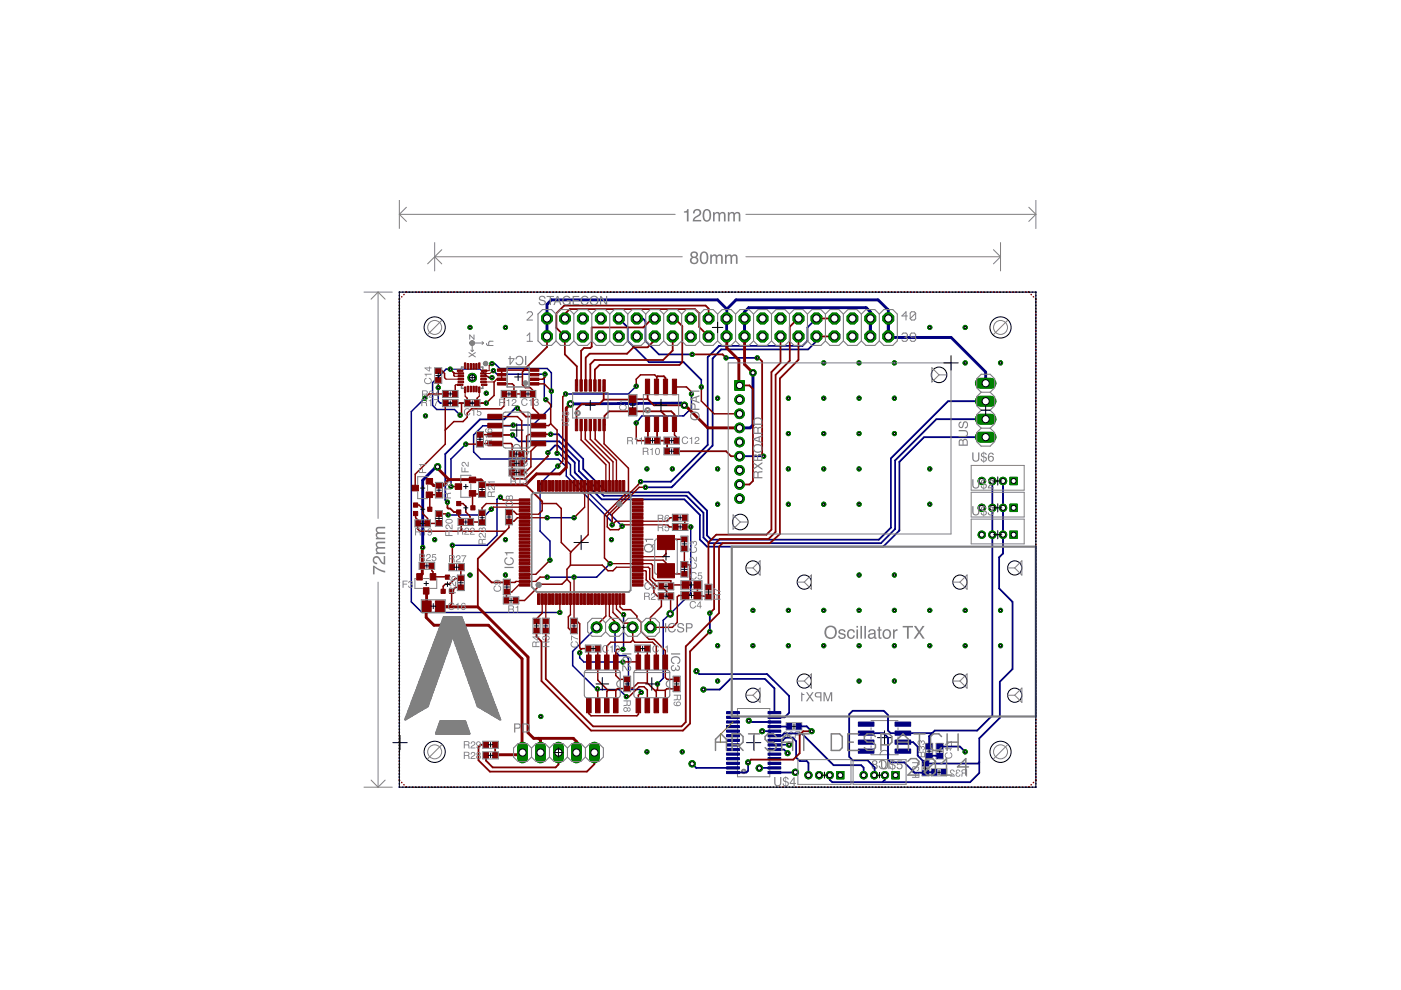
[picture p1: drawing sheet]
<svg xmlns="http://www.w3.org/2000/svg" width="297mm" height="210mm" viewBox="0 0 297 210" stroke-linecap="round" stroke-linejoin="round" font-family="sans-serif">
<g fill="none" stroke="#000" stroke-width=".21">
<path d="M158.3 157.5h3M159.8 155.9v3.1M167.8 154h1.1M168.3 153.5v1M186.1 156.4h2.9M187.5 154.9v3M196.5 159.3h1M197 158.8v.9M198.7 159.3h1.1M199.2 158.7v1.1M195.7 162.9h1M196.2 162.3v1.1"/>
<path d="M198.6 163.7h1M199.1 163.3v.9"/>
</g>
<g fill="#808080">
<path d="M174.6 146.8v1.9h.2v-1.6l.6 1.6h.2l.6-1.6v1.6h.2v-1.9h-.3l-.6 1.6-.5-1.6zM172.9 146.9a.57 .57 0 0 0-.1 .6 .57 .57 0 0 0 .5 .4h.6v.8h.3v-1.9zM173 147.1l.9-.1v.7l-.8-.1zM170.9 146.8l.6 .9-.6 1h.3l.5-.8 .5 .8h.4l-.7-1 .6-.9h-.3l-.5 .7-.5-.7zM169.9 146.8v1.9h.2v-1.3h.5v-.2z" fill-rule="evenodd"/>
<path d="M168.7 155.3l.8-.1v.5h-.7zM168.6 155.2l-.1 .4 .2 .2-.3 .8h.3v-.6l.3-.1h.5v.7h.2v-1.6zM167.4 155.2l-.1 .3 .2 .3a.5 .5 0 0 0 .1 .9 .5 .5 0 0 0 .7-.6h-.2a.3 .3 0 0 1-.5 .3 .3 .3 0 0 1 0-.5h.3l-.1-.2a.25 .25 0 0 1-.3-.2 .25 .25 0 0 1 .2-.2l.5 .3-.3-.5zM166.2 155.2a.91 .91 0 0 0 .3 1.4 .83 .83 0 0 0 .6-.7 .83 .83 0 0 0-.6-.8zM166.4 155.3a.61 .61 0 0 1 .5 .4 .61 .61 0 0 1-.2 .7h-.1a.78 .78 0 0 1-.2-1.1z" fill-rule="evenodd"/>
<path d="M188.3 161.1v2h.3v-2zM186.5 161.3l-.2 .4h.3a.66 .66 0 0 1 .9-.3 .66 .66 0 0 1 .2 .9 .59 .59 0 0 1-.6 .6 .59 .59 0 0 1-.5-.5h-.3a.9 .9 0 0 0 1.2 .7 .9 .9 0 0 0 .5-1.3 .89 .89 0 0 0-1.5-.5zM185.1 161.7a.35 .35 0 0 1 .7 0 .35 .35 0 0 1-.7 0zM185.1 162.6a.39 .39 0 0 1 .7 0 .39 .39 0 0 1-.7 0zM185 161.3l-.1 .4 .2 .4a.58 .58 0 0 0-.1 .8 .58 .58 0 0 0 .9 0 .58 .58 0 0 0-.1-.8 .53 .53 0 0 0 0-.8 .53 .53 0 0 0-.8 0z" fill-rule="evenodd"/>
<path d="M194.3 164h.4v.7h-.5zM193.4 163.6v.3l.5 .1 .1 .2v.5h-.6v.2h1.5v-.7a.42 .42 0 0 0-.2-.5 .42 .42 0 0 0-.6 .2zM193.5 162.6l-.1 .2a.51 .51 0 0 0 .4 .7v-.2a.3 .3 0 0 1-.3-.4 .3 .3 0 0 1 .6 0v.2l.1-.1a.25 .25 0 0 1 .2-.3 .25 .25 0 0 1 .3 .3l-.3 .5a.44 .44 0 0 0 .5-.6 .44 .44 0 0 0-.7-.2l-.2-.2zM193.4 161.6v.2h1v.4l.5-.4v-.2z" fill-rule="evenodd"/>
<path d="M204.1 163.4l.7-.1v.5h-.7zM203.9 163.3l-.1 .4 .2 .2-.2 .8h.2l.1-.6 .3-.1h.4v.7h.2v-1.6zM202.8 163.3l-.2 .2 .2 .4a.5 .5 0 0 0 .1 .8 .5 .5 0 0 0 .7-.5h-.2a.3 .3 0 0 1-.4 .3 .3 .3 0 0 1 0-.5h.2v-.2a.25 .25 0 0 1-.4-.2 .25 .25 0 0 1 .3-.3l.5 .3-.3-.4zM201.5 163.3a.87 .87 0 0 0 .7 1.1v.1h-.8v.2h1l-.1-.5a.59 .59 0 0 1-.6-.8h.4l.1 .3h.2l-.1-.3-.2-.2z" fill-rule="evenodd"/>
<path d="M195.5 159.6l.4 .1v.7h-.5zM194.6 159.3v.2l.5 .1 .1 .3v.5h-.6v.2h1.5v-.7a.42 .42 0 0 0-.2-.5 .42 .42 0 0 0-.6 .2zM194.7 158.3l-.1 .1a.51 .51 0 0 0 .4 .8v-.2a.3 .3 0 0 1-.3-.5 .3 .3 0 0 1 .6 0v.2h.1a.25 .25 0 0 1 .2-.3 .25 .25 0 0 1 .3 .2l-.3 .5a.44 .44 0 0 0 .5-.5 .44 .44 0 0 0-.7-.2l-.2-.3zM194.7 157.1l-.1 .1a.51 .51 0 0 0 .4 .8v-.2a.3 .3 0 0 1-.3-.5 .3 .3 0 0 1 .6 0v.3l.1-.1a.25 .25 0 0 1 .2-.3 .25 .25 0 0 1 .3 .2l-.3 .5a.44 .44 0 0 0 .5-.5 .44 .44 0 0 0-.7-.2l-.2-.3z" fill-rule="evenodd"/>
<path d="M200.5 159.7a.74 .74 0 0 0 .1 1 .74 .74 0 0 0 1.1-.1 .74 .74 0 0 0-.1-1l-.2-.1v.2a.55 .55 0 0 1 .2 .8 .55 .55 0 0 1-.8 .1l-.2-.1a.46 .46 0 0 1-.1-.5 .46 .46 0 0 1 .4-.3v-.2zM200.3 158.7v.2h1.1v.3l.4-.4v-.1zM200.3 157.7v.2h.3l1-.6v.8h.2v-1z" fill-rule="evenodd"/>
</g>
<g fill="none" stroke="#808080" stroke-width=".21">
<path d="M156.4 150.2h6.8v14.5h-6.8zM166.7 153.2h3.3v1.5h-3.3zM184.7 159.8v.2h5.7v-.2M184.7 154.3v.4M184.7 156.2v.4M184.7 158.1v.4M184.7 152.8h5.7M190.4 154.3v.4M190.4 156.2v.4M190.4 158.1v.4M196.2 157.6h1.5v3.3h-1.5zM198.5 157.6h1.5v3.3h-1.5z"/>
<path d="M186.6 160a.95 .95 0 0 1 .9-.9 .95 .95 0 0 1 1 .9M195.5 161.2h1.5v3.3h-1.5zM197.4 163h3.3v1.5h-3.3z"/>
</g>
<path d="M157.4 163.2a.48 .48 0 0 1 .7 .1 .48 .48 0 0 1-.3 .7 .48 .48 0 0 1-.6-.4h.2a.29 .29 0 0 1 .4-.3 .29 .29 0 0 1 .1 .5 .29 .29 0 0 1-.5-.1l-.2-.1z" fill-rule="evenodd" fill="#808080" stroke="#808080" stroke-width=".21"/>
<g fill="#000080" stroke="#000080" stroke-width=".21">
<path d="M162.8 157.7h2.7v.5h-2.7z"/>
<path d="M162.8 158.7h2.7v.5h-2.7z"/>
<path d="M162.8 159.7h2.7v.4h-2.7z"/>
<path d="M162.8 160.6h2.7v.5h-2.7z"/>
<path d="M162.8 161.6h2.7v.5h-2.7z"/>
<path d="M162.8 162.6h2.7v.4h-2.7z"/>
<path d="M162.8 163.6h2.7v.4h-2.7z"/>
<path d="M162.8 156.7h2.7v.5h-2.7z"/>
<path d="M162.8 155.8h2.7v.4h-2.7z"/>
<path d="M162.8 154.8h2.7v.5h-2.7z"/>
<path d="M162.8 153.8h2.7v.5h-2.7z"/>
<path d="M162.8 152.8h2.7v.5h-2.7z"/>
<path d="M162.8 151.8h2.7v.5h-2.7z"/>
<path d="M162.8 150.9h2.7v.4h-2.7z"/>
<path d="M154.1 157.7h2.7v.5h-2.7z"/>
<path d="M154.1 158.7h2.7v.5h-2.7z"/>
<path d="M154.1 159.7h2.7v.4h-2.7z"/>
<path d="M154.1 160.6h2.7v.5h-2.7z"/>
<path d="M154.1 161.6h2.7v.5h-2.7z"/>
<path d="M154.1 162.6h2.7v.4h-2.7z"/>
<path d="M154.1 163.6h2.7v.4h-2.7z"/>
<path d="M154.1 156.7h2.7v.5h-2.7z"/>
<path d="M154.1 155.8h2.7v.4h-2.7z"/>
<path d="M154.1 154.8h2.7v.5h-2.7z"/>
<path d="M154.1 153.8h2.7v.5h-2.7z"/>
<path d="M154.1 152.8h2.7v.5h-2.7z"/>
<path d="M154.1 151.8h2.7v.5h-2.7z"/>
<path d="M154.1 150.9h2.7v.4h-2.7z"/>
<path d="M166.8 153.4h1.1v1.2h-1.1z"/>
<path d="M168.8 153.4h1v1.2h-1z"/>
<path d="M182 156.9h3.3v.9h-3.3z"/>
<path d="M189.8 156.9h3.3v.9h-3.3z"/>
<path d="M182 158.8h3.3v.9h-3.3z"/>
<path d="M182 155h3.3v.9h-3.3z"/>
<path d="M182 153.1h3.3v.9h-3.3z"/>
<path d="M189.8 158.8h3.3v.9h-3.3z"/>
<path d="M189.8 155h3.3v.9h-3.3z"/>
<path d="M189.8 153.1h3.3v.9h-3.3z"/>
<path d="M195.6 163.3h1.2v1.1h-1.2z"/>
<path d="M195.6 161.4h1.2v1h-1.2z"/>
<path d="M199.5 163.2h1.1v1.1h-1.1z"/>
<path d="M197.6 163.2h1v1.1h-1z"/>
<path d="M196.4 159.7h1.2v1.1h-1.2z"/>
<path d="M196.4 157.8h1.2v1h-1.2z"/>
<path d="M198.6 159.7h1.2v1.1h-1.2z"/>
<path d="M198.6 157.8h1.2v1h-1.2z"/>
</g>
<g fill="none" stroke="#000080" stroke-width=".38">
<path d="M131.2 67.5l1.9 1.9v2.9l4.5 4.5h7.3l3.8 3.7M135 67.5h1.3l.5 .6v4.2l2.9 2.8h7M153.9 75.9h6.6M173.1 67.5l-1.9 1.9v2.9l-1.1 1h-17.7l-2.3 2.4v18.6l-7.9 7.8h-6.4M173.1 71.3v1l-1.8 1.8h-18.4l-1.8 1.9v18.5l-8.7 8.8h-5.6M109.7 86.5h-.4l-2.4 2.4h-5.1l-7.4 7.4v9.7l.5 .5M156.8 96.7h5.1M209 85.1h-8l-12.1 12.1v14.7l-2.6 2.5h-35.5l-.9-.9v-5.2l-3.9-3.9h-17.4l-4.9-5v-2.1l-5.3-5.2h-1.6M209 88.9h-10.5l-8.7 8.7v14.6l-3 3h-36.5l-1.2-1.2v-5.3l-3.6-3.6h-17.5l-5.3-5.2v-2.1l-4.1-4.2h-8.6l-1.3-1.4M209 92.7h-13.1l-5.2 5.2v14.6l-3.5 3.4h-37.3l-1.5-1.5v-5.2l-3.3-3.3h-17.5l-5.7-5.7v-2.1l-3.6-3.6h-.6l-1.5 1.5M210.4 102v49.7l-3.2 3.2h-9l-1.2 1.2v2.2M212.7 102v15.3l-.9 .9v6.6l2.9 2.8v14.3l-2.7 2.6v7.7l-4.4 4.3v7.4l-1.9 1.9h-29.3l-.5-.5v-.9"/>
<path d="M150.5 130v3.9M147.7 142.3l.6 .6h14.3l4.7 4.7v3.6l-1 .9h-2.1M149.1 146.2h3.5l2.3-2.2h7.3l2 1.9v5.2M158.7 152.8l.3 .3h5.2M161.6 155h2.6M161.6 155h.1M164.2 156h1.6l.4-.5h3.8l6.7 6.7h5.9l.5 .6v1.6M164.2 157h1.8l.5-.6h1.5l.8 .8v3.4l.7 .8h1.5l.4 .3v2.7M164.2 158.9h2l.8 .8M167.3 157.9h-3.1M167.4 154l-3.2 .1M169.3 154h1.7l1.1 1"/>
<path d="M183.6 155.4h3.7l1 1v4.7l.6 .5h2.8l2.2 2.2 4.2-.1M191.4 157.4h2.2l1 .9v1.9l1.6 1.7h11.2l.2-.3M197.6 155.4h-8.8l-.5-.5v-3.3l-.9-.9h-6.6l-.8 .7v9l.8 .8h3.1l1.5 1.5v1.7M199.2 158.3h4.3l1.1 1.1M146.7 161.9l.9 .9h7.8M158.6 161.6v1.8l-.3 .4h-2.9M164.2 162.8l-3.2 .1M168.6 163.7l-4.4 .1M187.6 164.4v.9l-.5 .5M197 160.2h2.2"/>
</g>
<path d="M154.1 65.5l1.9-1.9h30.2l2.1 2.1v5.6l.2 .2h13.1l7.4 7.4v2.4M154.1 65.5l-2-1.9h-35.2l-.9 .9v6.8M154.1 65.5v5.8M157.8 67.5h.1M157.9 71.3l-.1-5.2 .9-.9h24.9l.9 .9v5.2M159.6 79v11.1l-.6 .6h-2.2M92.8 99h-.3l-2.9 2.8v14.3M120.9 85.6l23.6-.1 .6 .4" fill="none" stroke="#000080" stroke-width=".61"/>
<g fill="none" stroke="#000080" stroke-width=".32">
<path d="M84.7 62.6v.1M84.7 63.3v.1M84.7 64v.1M84.7 64.6v.1M84.7 65.3v.1M84.7 66v.1M84.7 66.7v.1M84.7 67.4h.1M84.7 68v.1M84.7 68.7v.1M84.7 69.4v.1M84.7 70.1h.1"/>
<path d="M84.7 70.7v.1M84.7 71.4v.1M84.7 72.1v.1M84.7 72.8h.1M84.7 73.4v.1M84.7 74.1v.1M84.7 74.8v.1M84.7 75.5h.1M84.7 76.2h.1M84.7 76.8v.1M84.7 77.5v.1M84.7 78.2v.1"/>
<path d="M84.7 78.8v.1M84.7 79.5v.1M84.8 61.9l-.1 .1M85.3 61.9h.1M86 61.9h.1M86.7 61.9h.1M87.4 61.9h.1M88.1 61.9h.1M88.7 61.9h.1M89.4 61.9h.1M90.1 61.9h.1M90.8 61.9h.1"/>
<path d="M91.4 61.9h.1M92.1 61.9h.1M92.8 61.9h.1M93.5 61.9h.1M94.1 61.9h.1M94.8 61.9h.1M95.5 78.3h-.9l-2.9 2.8v4.8l.9 .9h3.8l1.2 1.2M95.5 61.9h.1M96.2 61.9h.1M96.9 61.9h.1M97.5 61.9h.1M98.2 61.9h.1"/>
<path d="M98.9 61.9h.1M99.6 61.9h.1M100.3 61.9h.1M100.9 61.9h.1M101.6 61.9h.1M102.3 61.9h.1M103 61.9h.1M103.7 61.9h.1M104.3 77.1h.6l1.1 1h10l.9 .9v7.2l-3.9 3.9-10.6 .2-2 1.9v3.6l1.5 1.5h16.5l1.7 1.7v1.9l9.7 9.8v.6M104.3 61.9h.1M104.6 78.6l.8 .7h10.1l-.1 .2v4.9l.3 .3M105 61.9h.1"/>
<path d="M105.7 61.9h.1M106.4 61.9h.1M107 61.9h.1M107.7 61.9h.1M108.4 61.9h.1M109.1 61.9h.1M109.7 61.9h.1M110.4 61.9h.1M111.1 61.9h.1M111.8 61.9h.1M112.5 61.9h.1M113.1 61.9h.1"/>
<path d="M113.8 61.9h.1M114.5 61.9h.1M115.2 61.9h.1M115.8 61.9h.1M116.5 61.9h.1M117.2 61.9h.1M117.9 61.9h.1M118.6 61.9h.1M119.2 61.9h.1M119.9 61.9h.1M120.6 61.9h.1M121.3 61.9h.1"/>
<path d="M121.9 61.9h.1M122.6 61.9h.1M123.3 61.9h.1M124 61.9h.1M124.7 61.9h.1M125.3 61.9h.1M126 61.9h.1M126.7 61.9h.1M127.4 61.9h.1M128 61.9h.1M128.7 61.9h.1M129.4 61.9h.1"/>
<path d="M130.1 61.9h.1M130.8 61.9h.1M131.4 61.9h.1M132.1 61.9h.1M132.8 61.9h.1M133.5 61.9h.1M134.2 61.9h.1M134.8 61.9h.1M135.5 61.9h.1M136.2 61.9h.1M136.9 61.9h.1M137.5 61.9h.1"/>
<path d="M138.2 61.9h.1M138.9 61.9h.1M139.6 61.9h.1M140.3 61.9h.1M140.9 61.9h.1M141.6 61.9h.1M142.3 61.9h.1M143 61.9h.1M143.6 61.9h.1M144.3 61.9h.1M145 61.9h.1M145.7 61.9h.1"/>
<path d="M146.3 61.9h.1M147 61.9h.1M147.7 61.9h.1M148.4 61.9h.1M149.1 61.9h.1M149.7 61.9h.1M150.4 61.9h.1M151.1 61.9h.1M151.8 61.9h.1M152.4 61.9h.1M153.1 61.9h.1M153.8 61.9h.1"/>
<path d="M154.5 61.9h.1M155.2 61.9h.1M155.8 61.9h.1M156.5 61.9h.1M157.2 61.9h.1M157.9 61.9h.1M158.5 61.9h.1M159.2 61.9h.1M159.9 61.9h.1M160.6 61.9h.1M161.3 61.9h.1M161.9 61.9h.1"/>
<path d="M162.6 61.9h.1M163.3 61.9h.1M164 61.9h.1M164.7 61.9h.1M165.3 61.9h.1M166 61.9h.1M166.7 61.9h.1M167.4 61.9h.1M168 61.9h.1M168.7 61.9h.1M169.4 61.9h.1M170.1 61.9h.1"/>
<path d="M170.8 61.9h.1M171.4 61.9h.1M172.1 61.9h.1M172.8 61.9h.1M173.5 61.9h.1M174.1 61.9h.1M174.8 61.9h.1M175.5 61.9h.1M176.2 61.9h.1M176.8 61.9h.1M177.5 61.9h.1M178.2 61.9h.1"/>
<path d="M178.9 61.9h.1M179.6 61.9h.1M180.2 61.9h.1M180.9 61.9h.1M181.6 61.9h.1M182.3 61.9h.1M182.9 61.9h.1M183.6 61.9h.1M184.3 61.9h.1M185 61.9h.1M185.7 61.9h.1M186.3 61.9h.1"/>
<path d="M187 61.9h.1M187.7 61.9h.1M188.4 61.9h.1M189 61.9h.1M189.7 61.9h.1M190.4 61.9h.1M191.1 61.9h.1M191.8 61.9h.1M192.4 61.9h.1M193.1 61.9h.1M193.8 61.9h.1M194.5 61.9h.1"/>
<path d="M195.2 61.9h.1M195.8 61.9h.1M196.5 61.9h.1M197.2 61.9h.1M197.9 61.9h.1M198.5 61.9h.1M199.2 61.9h.1M199.9 61.9h.1M200.6 61.9h.1M201.3 61.9h.1M201.9 61.9h.1M202.6 61.9h.1"/>
<path d="M203.3 61.9h.1M204 61.9h.1M204.6 61.9h.1M205.3 61.9h.1M206 61.9h.1M206.7 61.9h.1M207.3 61.9h.1M208 61.9h.1M208.7 61.9h.1M209.4 61.9h.1M210.1 61.9h.1M210.7 61.9h.1"/>
<path d="M211.4 61.9h.1M212.1 61.9h.1M212.8 61.9h.1M213.4 61.9h.1M214.1 61.9h.1M214.8 61.9h.1M215.5 61.9h.1M216.2 61.9h.1M216.8 61.9h.1M217.5 61.9h.1M218.2 61.9h.1M218.9 61.9h.1"/>
<path d="M219.5 61.9l.1 .1M219.6 62.6v.1M219.6 63.3v.1M219.6 64v.1M219.6 64.6v.1M219.6 65.3v.1M219.6 66v.1M219.6 66.7v.1M219.6 67.4h.1M219.6 68v.1M219.6 68.7v.1M219.6 69.4v.1"/>
<path d="M219.6 70.1h.1M219.6 70.7v.1M219.6 71.4v.1M219.6 72.1v.1M219.6 72.8h.1M219.6 73.4v.1M219.6 74.1v.1M219.6 74.8v.1M219.6 75.5h.1M219.6 76.2h.1M219.6 76.8v.1M219.6 77.5v.1"/>
<path d="M219.6 78.2v.1M219.6 78.8v.1M219.6 79.5v.1M84.7 80.2v.1M84.7 80.9v.1M84.7 81.6h.1M84.7 82.2v.1M84.7 82.9v.1M84.7 83.6v.1M84.7 84.3h.1M84.7 84.9v.1M84.7 85.6v.1"/>
<path d="M84.7 86.3v.1M84.7 87v.1M84.7 87.7h.1M84.7 88.3v.1M84.7 89v.1M84.7 89.7v.1M84.7 90.4h.1M84.7 91v.1M84.7 91.7v.1M84.7 92.4v.1M84.7 93.1h.1M84.7 93.7v.1"/>
<path d="M84.7 94.4v.1M84.7 95.1v.1M84.7 95.8h.1M84.7 96.5h.1M84.7 97.1v.1M84.7 97.8v.1M84.7 98.5v.1M84.7 99.2h.1M84.7 99.8v.1M90.1 84.4l-2.9 2.9v40.3l2.3 2.3h29.2M92.9 82.2v2.8l.5 .5h9.7M98.8 94.2l-3.2 3.1v5.9"/>
<path d="M118.1 96.1h.5l2.3 2.4v2.1l11 11M118.3 98.8l-3.8 3.8v10l2.1 2.1v4.1M134.9 81.9l-1.7 1.6h-13.3M146.6 83.5v3l-1.7 1.7h-8.8l-1.2 1.5M148.7 80.5v1.5M219.6 80.2v.1M219.6 80.9v.1M219.6 81.6h.1M219.6 82.2v.1M219.6 82.9v.1M219.6 83.6v.1M219.6 84.3h.1"/>
<path d="M219.6 84.9v.1M219.6 85.6v.1M219.6 86.3v.1M219.6 87v.1M219.6 87.7h.1M219.6 88.3v.1M219.6 89v.1M219.6 89.7v.1M219.6 90.4h.1M219.6 91v.1M219.6 91.7v.1M219.6 92.4v.1"/>
<path d="M219.6 93.1h.1M219.6 93.7v.1M219.6 94.4v.1M219.6 95.1v.1M219.6 95.8h.1M219.6 96.5h.1M219.6 97.1v.1M219.6 97.8v.1M219.6 98.5v.1M219.6 99.2h.1M219.6 99.8v.1M84.7 100.5v.1"/>
<path d="M84.7 101.2v.1M84.7 101.9h.1M84.7 102.5v.1M84.7 103.2v.1M84.7 103.9v.1M84.7 104.6h.1M84.7 105.2v.1M84.7 105.9v.1M84.7 106.6v.1M84.7 107.3v.1M84.7 107.9v.1M84.7 108.6v.1"/>
<path d="M84.7 109.3v.1M84.7 110v.1M84.7 110.7h.1M84.7 111.3v.1M84.7 112v.1M84.7 112.7v.1M84.7 113.4h.1M84.7 114v.1M84.7 114.7v.1M84.7 115.4v.1M84.7 116.1h.1M84.7 116.8h.1"/>
<path d="M84.7 117.4v.1M84.7 118.1v.1M84.7 118.8v.1M84.7 119.5h.1M104.2 108l-1.2 1.2h-8M106.1 105.4h-.3l-.4 .5v7.6l-2.1 2.1h-7.4M116 109.8h5.7M129.3 119.5l-2.8 2.9h-10.5M146.5 111.7v14.1l-5.9 5.7v12.3l-1.2 1.2M219.6 100.5v.1M219.6 101.2v.1M219.6 101.9h.1"/>
<path d="M219.6 102.5v.1M219.6 103.2v.1M219.6 103.9v.1M219.6 104.6h.1M219.6 105.2v.1M219.6 105.9v.1M219.6 106.6v.1M219.6 107.3v.1M219.6 107.9v.1M219.6 108.6v.1M219.6 109.3v.1M219.6 110v.1"/>
<path d="M219.6 110.7h.1M219.6 111.3v.1M219.6 112v.1M219.6 112.7v.1M219.6 113.4h.1M219.6 114v.1M219.6 114.7v.1M219.6 115.4v.1M219.6 116.1h.1M219.6 116.8h.1M219.6 117.4v.1M219.6 118.1v.1"/>
<path d="M219.6 118.8v.1M219.6 119.5h.1M84.7 120.1v.1M84.7 120.8v.1M84.7 121.5v.1M84.7 122.2h.1M84.7 122.8v.1M84.7 123.5v.1M84.7 124.2v.1M84.7 124.9h.1M84.7 125.5v.1M84.7 126.2v.1"/>
<path d="M84.7 126.9v.1M84.7 127.6v.1M84.7 128.2v.1M84.7 128.9v.1M84.7 129.6v.1M84.7 130.3v.1M84.7 131h.1M84.7 131.6v.1M84.7 132.3v.1M84.7 133v.1M84.7 133.7v.1M84.7 134.3v.1"/>
<path d="M84.7 135v.1M84.7 135.7v.1M84.7 136.4h.1M84.7 137.1h.1M84.7 137.7v.1M84.7 138.4v.1M84.7 139.1h.1M84.7 139.8h.1M122.9 138.4v1.1l.9 .9h8.3M126.4 133.1v.1M126.5 133l-5.1 5.1v3l5 4.9 .4 .2h4.5l1.5 1.5M130.3 133l.1 5.1 .9 .9h1.4l.5 .6v6.2l.5 .4h2l.3 .3v.3"/>
<path d="M132.2 130.3v7.2l-.1 .2M219.6 120.1v.1M219.6 120.8v.1M219.6 121.5v.1M219.6 122.2h.1M219.6 122.8v.1M219.6 123.5v.1M219.6 124.2v.1M219.6 124.9h.1M219.6 125.5v.1M219.6 126.2v.1M219.6 126.9v.1"/>
<path d="M219.6 127.6v.1M219.6 128.2v.1M219.6 128.9v.1M219.6 129.6v.1M219.6 130.3v.1M219.6 131h.1M219.6 131.6v.1M219.6 132.3v.1M219.6 133v.1M219.6 133.7v.1M219.6 134.3v.1M219.6 135v.1"/>
<path d="M219.6 135.7v.1M219.6 136.4h.1M219.6 137.1h.1M219.6 137.7v.1M219.6 138.4v.1M219.6 139.1h.1M219.6 139.8h.1M84.7 140.4v.1M84.7 141.1v.1M84.7 141.8v.1M84.7 142.5h.1M84.7 143.1v.1"/>
<path d="M84.7 143.8v.1M84.7 144.5v.1M84.7 145.2h.1M84.7 145.8v.1M84.7 146.5v.1M84.7 147.2v.1M84.7 147.9v.1M84.7 148.5v.1M84.7 149.2v.1M84.7 149.9v.1M84.7 150.6v.1M84.7 151.3h.1"/>
<path d="M84.7 151.9v.1M84.7 152.6v.1M84.7 153.3v.1M84.7 154v.1M84.7 154.6v.1M84.7 155.3v.1M84.7 156v.1M84.7 156.7h.1M84.7 157.4h.1M84.7 158v.1M84.7 158.7v.1M84.7 159.4h.1"/>
<path d="M219.6 140.4v.1M219.6 141.1v.1M219.6 141.8v.1M219.6 142.5h.1M219.6 143.1v.1M219.6 143.8v.1M219.6 144.5v.1M219.6 145.2h.1M219.6 145.8v.1M219.6 146.5v.1M219.6 147.2v.1M219.6 147.9v.1"/>
<path d="M219.6 148.5v.1M219.6 149.2v.1M219.6 149.9v.1M219.6 150.6v.1M219.6 151.3h.1M219.6 151.9v.1M219.6 152.6v.1M219.6 153.3v.1M219.6 154v.1M219.6 154.6v.1M219.6 155.3v.1M219.6 156v.1"/>
<path d="M219.6 156.7h.1M219.6 157.4h.1M219.6 158v.1M219.6 158.7v.1M219.6 159.4h.1M84.7 160.1h.1M84.7 160.7v.1M84.7 161.4v.1M84.7 162.1v.1M84.7 162.8h.1M84.7 163.4v.1M84.7 164.1v.1"/>
<path d="M84.7 164.8v.1M84.7 165.5h.1M84.7 166.1v.1M84.7 166.8l.1 .1M85.3 166.9h.1M86 166.9h.1M86.7 166.9h.1M87.4 166.9h.1M88.1 166.9h.1M88.7 166.9h.1M89.4 166.9h.1M90.1 166.9h.1"/>
<path d="M90.8 166.9h.1M91.4 166.9h.1M92.1 166.9h.1M92.8 166.9h.1M93.5 166.9h.1M94.1 166.9h.1M94.8 166.9h.1M95.5 166.9h.1M96.2 166.9h.1M96.9 166.9h.1M97.5 166.9h.1M98.2 166.9h.1"/>
<path d="M98.9 166.9h.1M99.6 166.9h.1M100.3 166.9h.1M100.9 166.9h.1M101.6 166.9h.1M102.3 166.9h.1M103 166.9h.1M103.7 166.9h.1M104.3 166.9h.1M105 166.9h.1M105.7 166.9h.1M106.4 166.9h.1"/>
<path d="M107 166.9h.1M107.7 166.9h.1M108.4 166.9h.1M109.1 166.9h.1M109.7 166.9h.1M110.4 166.9h.1M111.1 166.9h.1M111.8 166.9h.1M112.5 166.9h.1M113.1 166.9h.1M113.8 166.9h.1M114.5 166.9h.1"/>
<path d="M115.2 166.9h.1M115.8 166.9h.1M116.5 166.9h.1M117.2 166.9h.1M117.9 166.9h.1M118.6 166.9h.1M119.2 166.9h.1M119.9 166.9h.1M120.6 166.9h.1M121.3 166.9h.1M121.9 166.9h.1M122.6 166.9h.1"/>
<path d="M123.3 166.9h.1M124 166.9h.1M124.7 166.9h.1M125.3 166.9h.1M126 166.9h.1M126.7 166.9h.1M127.4 166.9h.1M128 166.9h.1M128.7 166.9h.1M129.4 166.9h.1M130.1 166.9h.1M130.8 166.9h.1"/>
<path d="M131.4 166.9h.1M132.1 166.9h.1M132.8 166.9h.1M133.5 166.9h.1M134.2 166.9h.1M134.8 166.9h.1M135.5 166.9h.1M136.2 166.9h.1M136.9 166.9h.1M137.5 166.9h.1M138.2 166.9h.1M138.9 166.9h.1"/>
<path d="M139.6 166.9h.1M140.3 166.9h.1M140.9 166.9h.1M141.6 166.9h.1M142.3 166.9h.1M143 166.9h.1M143.6 166.9h.1M144.3 166.9h.1M145 166.9h.1M145.7 166.9h.1M146.3 166.9h.1M147 166.9h.1"/>
<path d="M147.7 166.9h.1M148.4 166.9h.1M149.1 166.9h.1M149.7 166.9h.1M150.4 166.9h.1M151.1 166.9h.1M151.8 166.9h.1M152.4 166.9h.1M153.1 166.9h.1M153.8 166.9h.1M154.5 166.9h.1M155.2 166.9h.1"/>
<path d="M155.8 166.9h.1M156.5 166.9h.1M157.2 166.9h.1M157.9 166.9h.1M158.5 166.9h.1M159.2 166.9h.1M159.9 166.9h.1M160.6 166.9h.1M161.3 166.9h.1M161.9 166.9h.1M162.6 166.9h.1M163.3 166.9h.1"/>
<path d="M164 166.9h.1M164.7 166.9h.1M165.3 166.9h.1M166 166.9h.1M166.7 166.9h.1M167.4 166.9h.1M168 166.9h.1M168.7 166.9h.1M169.4 166.9h.1M170.1 166.9h.1M170.8 166.9h.1M171.4 166.9h.1"/>
<path d="M172.1 166.9h.1M172.8 166.9h.1M173.5 166.9h.1M174.1 166.9h.1M174.8 166.9h.1M175.5 166.9h.1M176.2 166.9h.1M176.8 166.9h.1M177.5 166.9h.1M178.2 166.9h.1M178.9 166.9h.1M179.6 166.9h.1"/>
<path d="M180.2 166.9h.1M180.9 166.9h.1M181.6 166.9h.1M182.3 166.9h.1M182.9 166.9h.1M183.6 166.9h.1M184.3 166.9h.1M185 166.9h.1M185.7 166.9h.1M186.3 166.9h.1M187 166.9h.1M187.7 166.9h.1"/>
<path d="M188.4 166.9h.1M189 166.9h.1M189.7 166.9h.1M190.4 166.9h.1M191.1 166.9h.1M191.8 166.9h.1M192.4 166.9h.1M193.1 166.9h.1M193.8 166.9h.1M194.5 166.9h.1M195.2 166.9h.1M195.8 166.9h.1"/>
<path d="M196.5 166.9h.1M197.2 166.9h.1M197.9 166.9h.1M198.5 166.9h.1M199.2 166.9h.1M199.9 166.9h.1M200.6 166.9h.1M201.3 166.9h.1M201.9 166.9h.1M202.6 166.9h.1M203.3 166.9h.1M204 166.9h.1"/>
<path d="M204.6 166.9h.1M205.3 166.9h.1M206 166.9h.1M206.7 166.9h.1M207.3 166.9h.1M208 166.9h.1M208.7 166.9h.1M209.4 166.9h.1M210.1 166.9h.1M210.7 166.9h.1M211.4 166.9h.1M212.1 166.9h.1"/>
<path d="M212.8 166.9h.1M213.4 166.9h.1M214.1 166.9h.1M214.8 166.9h.1M215.5 166.9h.1M216.2 166.9h.1M216.8 166.9h.1M217.5 166.9h.1M218.2 166.9h.1M218.9 166.9h.1M219.6 166.8l-.1 .1M219.6 160.1h.1"/>
<path d="M219.6 160.7v.1M219.6 161.4v.1M219.6 162.1v.1M219.6 162.8h.1M219.6 163.4v.1M219.6 164.1v.1M219.6 164.8v.1M219.6 165.5h.1M219.6 166.1v.1"/>
</g>
<path d="M95.5 78.3h6.3l1.8 1.8h.7" fill="none" stroke="#000080" stroke-width=".23"/>
<circle cx="116" cy="71.3" r="1.23" fill="#008000" stroke="#008000" stroke-width=".21"/>
<circle cx="116" cy="71.3" r=".76" fill="#fff" stroke="#000" stroke-width=".21"/>
<circle cx="116" cy="67.5" r="1.23" fill="#008000" stroke="#008000" stroke-width=".21"/>
<circle cx="116" cy="67.5" r=".76" fill="#fff" stroke="#000" stroke-width=".21"/>
<circle cx="119.8" cy="71.3" r="1.23" fill="#008000" stroke="#008000" stroke-width=".21"/>
<circle cx="119.8" cy="71.3" r=".76" fill="#fff" stroke="#000" stroke-width=".21"/>
<circle cx="119.8" cy="67.5" r="1.23" fill="#008000" stroke="#008000" stroke-width=".21"/>
<circle cx="119.8" cy="67.5" r=".76" fill="#fff" stroke="#000" stroke-width=".21"/>
<circle cx="123.6" cy="71.3" r="1.23" fill="#008000" stroke="#008000" stroke-width=".21"/>
<circle cx="123.6" cy="71.3" r=".76" fill="#fff" stroke="#000" stroke-width=".21"/>
<circle cx="123.6" cy="67.5" r="1.23" fill="#008000" stroke="#008000" stroke-width=".21"/>
<circle cx="123.6" cy="67.5" r=".76" fill="#fff" stroke="#000" stroke-width=".21"/>
<circle cx="127.4" cy="71.3" r="1.23" fill="#008000" stroke="#008000" stroke-width=".21"/>
<circle cx="127.4" cy="71.3" r=".76" fill="#fff" stroke="#000" stroke-width=".21"/>
<circle cx="127.4" cy="67.5" r="1.23" fill="#008000" stroke="#008000" stroke-width=".21"/>
<circle cx="127.4" cy="67.5" r=".76" fill="#fff" stroke="#000" stroke-width=".21"/>
<circle cx="131.2" cy="71.3" r="1.23" fill="#008000" stroke="#008000" stroke-width=".21"/>
<circle cx="131.2" cy="71.3" r=".76" fill="#fff" stroke="#000" stroke-width=".21"/>
<circle cx="131.2" cy="67.5" r="1.23" fill="#008000" stroke="#008000" stroke-width=".21"/>
<circle cx="131.2" cy="67.5" r=".76" fill="#fff" stroke="#000" stroke-width=".21"/>
<circle cx="135" cy="71.3" r="1.23" fill="#008000" stroke="#008000" stroke-width=".21"/>
<circle cx="135" cy="71.3" r=".76" fill="#fff" stroke="#000" stroke-width=".21"/>
<circle cx="135" cy="67.5" r="1.23" fill="#008000" stroke="#008000" stroke-width=".21"/>
<circle cx="135" cy="67.5" r=".76" fill="#fff" stroke="#000" stroke-width=".21"/>
<circle cx="138.8" cy="71.3" r="1.23" fill="#008000" stroke="#008000" stroke-width=".21"/>
<circle cx="138.8" cy="71.3" r=".76" fill="#fff" stroke="#000" stroke-width=".21"/>
<circle cx="138.8" cy="67.5" r="1.23" fill="#008000" stroke="#008000" stroke-width=".21"/>
<circle cx="138.8" cy="67.5" r=".76" fill="#fff" stroke="#000" stroke-width=".21"/>
<circle cx="142.6" cy="71.3" r="1.23" fill="#008000" stroke="#008000" stroke-width=".21"/>
<circle cx="142.6" cy="71.3" r=".76" fill="#fff" stroke="#000" stroke-width=".21"/>
<circle cx="142.6" cy="67.5" r="1.23" fill="#008000" stroke="#008000" stroke-width=".21"/>
<circle cx="142.6" cy="67.5" r=".76" fill="#fff" stroke="#000" stroke-width=".21"/>
<circle cx="146.4" cy="71.3" r="1.23" fill="#008000" stroke="#008000" stroke-width=".21"/>
<circle cx="146.4" cy="71.3" r=".76" fill="#fff" stroke="#000" stroke-width=".21"/>
<circle cx="146.4" cy="67.5" r="1.23" fill="#008000" stroke="#008000" stroke-width=".21"/>
<circle cx="146.4" cy="67.5" r=".76" fill="#fff" stroke="#000" stroke-width=".21"/>
<circle cx="150.2" cy="71.3" r="1.23" fill="#008000" stroke="#008000" stroke-width=".21"/>
<circle cx="150.2" cy="71.3" r=".76" fill="#fff" stroke="#000" stroke-width=".21"/>
<circle cx="150.2" cy="67.5" r="1.23" fill="#008000" stroke="#008000" stroke-width=".21"/>
<circle cx="150.2" cy="67.5" r=".76" fill="#fff" stroke="#000" stroke-width=".21"/>
<circle cx="154.1" cy="71.3" r="1.23" fill="#008000" stroke="#008000" stroke-width=".21"/>
<circle cx="154.1" cy="71.3" r=".76" fill="#fff" stroke="#000" stroke-width=".21"/>
<circle cx="154.1" cy="67.5" r="1.23" fill="#008000" stroke="#008000" stroke-width=".21"/>
<circle cx="154.1" cy="67.5" r=".76" fill="#fff" stroke="#000" stroke-width=".21"/>
<circle cx="157.9" cy="71.3" r="1.23" fill="#008000" stroke="#008000" stroke-width=".21"/>
<circle cx="157.9" cy="71.3" r=".76" fill="#fff" stroke="#000" stroke-width=".21"/>
<circle cx="157.9" cy="67.5" r="1.23" fill="#008000" stroke="#008000" stroke-width=".21"/>
<circle cx="157.9" cy="67.5" r=".76" fill="#fff" stroke="#000" stroke-width=".21"/>
<circle cx="161.7" cy="71.3" r="1.23" fill="#008000" stroke="#008000" stroke-width=".21"/>
<circle cx="161.7" cy="71.3" r=".76" fill="#fff" stroke="#000" stroke-width=".21"/>
<circle cx="161.7" cy="67.5" r="1.23" fill="#008000" stroke="#008000" stroke-width=".21"/>
<circle cx="161.7" cy="67.5" r=".76" fill="#fff" stroke="#000" stroke-width=".21"/>
<circle cx="165.5" cy="71.3" r="1.23" fill="#008000" stroke="#008000" stroke-width=".21"/>
<circle cx="165.5" cy="71.3" r=".76" fill="#fff" stroke="#000" stroke-width=".21"/>
<circle cx="165.5" cy="67.5" r="1.23" fill="#008000" stroke="#008000" stroke-width=".21"/>
<circle cx="165.5" cy="67.5" r=".76" fill="#fff" stroke="#000" stroke-width=".21"/>
<circle cx="169.3" cy="71.3" r="1.23" fill="#008000" stroke="#008000" stroke-width=".21"/>
<circle cx="169.3" cy="71.3" r=".76" fill="#fff" stroke="#000" stroke-width=".21"/>
<circle cx="169.3" cy="67.5" r="1.23" fill="#008000" stroke="#008000" stroke-width=".21"/>
<circle cx="169.3" cy="67.5" r=".76" fill="#fff" stroke="#000" stroke-width=".21"/>
<circle cx="173.1" cy="71.3" r="1.23" fill="#008000" stroke="#008000" stroke-width=".21"/>
<circle cx="173.1" cy="71.3" r=".76" fill="#fff" stroke="#000" stroke-width=".21"/>
<circle cx="173.1" cy="67.5" r="1.23" fill="#008000" stroke="#008000" stroke-width=".21"/>
<circle cx="173.1" cy="67.5" r=".76" fill="#fff" stroke="#000" stroke-width=".21"/>
<circle cx="176.9" cy="71.3" r="1.23" fill="#008000" stroke="#008000" stroke-width=".21"/>
<circle cx="176.9" cy="71.3" r=".76" fill="#fff" stroke="#000" stroke-width=".21"/>
<circle cx="176.9" cy="67.5" r="1.23" fill="#008000" stroke="#008000" stroke-width=".21"/>
<circle cx="176.9" cy="67.5" r=".76" fill="#fff" stroke="#000" stroke-width=".21"/>
<circle cx="180.7" cy="71.3" r="1.23" fill="#008000" stroke="#008000" stroke-width=".21"/>
<circle cx="180.7" cy="71.3" r=".76" fill="#fff" stroke="#000" stroke-width=".21"/>
<circle cx="180.7" cy="67.5" r="1.23" fill="#008000" stroke="#008000" stroke-width=".21"/>
<circle cx="180.7" cy="67.5" r=".76" fill="#fff" stroke="#000" stroke-width=".21"/>
<circle cx="184.5" cy="71.3" r="1.23" fill="#008000" stroke="#008000" stroke-width=".21"/>
<circle cx="184.5" cy="71.3" r=".76" fill="#fff" stroke="#000" stroke-width=".21"/>
<circle cx="184.5" cy="67.5" r="1.23" fill="#008000" stroke="#008000" stroke-width=".21"/>
<circle cx="184.5" cy="67.5" r=".76" fill="#fff" stroke="#000" stroke-width=".21"/>
<circle cx="188.3" cy="71.3" r="1.23" fill="#008000" stroke="#008000" stroke-width=".21"/>
<circle cx="188.3" cy="71.3" r=".76" fill="#fff" stroke="#000" stroke-width=".21"/>
<circle cx="188.3" cy="67.5" r="1.23" fill="#008000" stroke="#008000" stroke-width=".21"/>
<circle cx="188.3" cy="67.5" r=".76" fill="#fff" stroke="#000" stroke-width=".21"/>
<path d="M155.8 80.7h2v2h-2z" fill="#008000" stroke="#008000" stroke-width=".21"/>
<circle cx="156.8" cy="81.7" r=".68" fill="#fff" stroke="#000" stroke-width=".21"/>
<circle cx="156.8" cy="84.7" r="1.02" fill="#008000" stroke="#008000" stroke-width=".21"/>
<circle cx="156.8" cy="84.7" r=".68" fill="#fff" stroke="#000" stroke-width=".21"/>
<circle cx="156.8" cy="87.7" r="1.02" fill="#008000" stroke="#008000" stroke-width=".21"/>
<circle cx="156.8" cy="87.7" r=".68" fill="#fff" stroke="#000" stroke-width=".21"/>
<circle cx="156.8" cy="90.7" r="1.02" fill="#008000" stroke="#008000" stroke-width=".21"/>
<circle cx="156.8" cy="90.7" r=".68" fill="#fff" stroke="#000" stroke-width=".21"/>
<circle cx="156.8" cy="93.7" r="1.02" fill="#008000" stroke="#008000" stroke-width=".21"/>
<circle cx="156.8" cy="93.7" r=".68" fill="#fff" stroke="#000" stroke-width=".21"/>
<circle cx="156.8" cy="96.7" r="1.02" fill="#008000" stroke="#008000" stroke-width=".21"/>
<circle cx="156.8" cy="96.7" r=".68" fill="#fff" stroke="#000" stroke-width=".21"/>
<circle cx="156.8" cy="99.7" r="1.02" fill="#008000" stroke="#008000" stroke-width=".21"/>
<circle cx="156.8" cy="99.7" r=".68" fill="#fff" stroke="#000" stroke-width=".21"/>
<circle cx="156.8" cy="102.7" r="1.02" fill="#008000" stroke="#008000" stroke-width=".21"/>
<circle cx="156.8" cy="102.7" r=".68" fill="#fff" stroke="#000" stroke-width=".21"/>
<circle cx="156.8" cy="105.7" r="1.02" fill="#008000" stroke="#008000" stroke-width=".21"/>
<circle cx="156.8" cy="105.7" r=".68" fill="#fff" stroke="#000" stroke-width=".21"/>
<circle cx="137.9" cy="133" r="1.23" fill="#008000" stroke="#008000" stroke-width=".21"/>
<circle cx="137.9" cy="133" r=".76" fill="#fff" stroke="#000" stroke-width=".21"/>
<circle cx="134.1" cy="133" r="1.14" fill="#008000" stroke="#008000" stroke-width=".21"/>
<circle cx="134.1" cy="133" r=".76" fill="#fff" stroke="#000" stroke-width=".21"/>
<circle cx="130.3" cy="133" r="1.14" fill="#008000" stroke="#008000" stroke-width=".21"/>
<circle cx="130.3" cy="133" r=".76" fill="#fff" stroke="#000" stroke-width=".21"/>
<circle cx="126.5" cy="133" r="1.14" fill="#008000" stroke="#008000" stroke-width=".21"/>
<circle cx="126.5" cy="133" r=".76" fill="#fff" stroke="#000" stroke-width=".21"/>
<path d="M207.8 92.7h2.3" fill="none" stroke="#008000" stroke-width="2.3"/>
<circle cx="209" cy="92.7" r=".76" fill="#fff" stroke="#000" stroke-width=".21"/>
<path d="M207.8 88.9h2.3" fill="none" stroke="#008000" stroke-width="2.3"/>
<circle cx="209" cy="88.9" r=".76" fill="#fff" stroke="#000" stroke-width=".21"/>
<path d="M207.8 85.1h2.3" fill="none" stroke="#008000" stroke-width="2.3"/>
<circle cx="209" cy="85.1" r=".76" fill="#fff" stroke="#000" stroke-width=".21"/>
<path d="M207.8 81.3h2.3" fill="none" stroke="#008000" stroke-width="2.3"/>
<circle cx="209" cy="81.3" r=".76" fill="#fff" stroke="#000" stroke-width=".21"/>
<path d="M110.8 158.4v2.3" fill="none" stroke="#008000" stroke-width="2.3"/>
<circle cx="110.8" cy="159.6" r=".76" fill="#fff" stroke="#000" stroke-width=".21"/>
<path d="M114.6 158.4v2.3" fill="none" stroke="#008000" stroke-width="2.3"/>
<circle cx="114.6" cy="159.6" r=".76" fill="#fff" stroke="#000" stroke-width=".21"/>
<path d="M118.4 158.4v2.3" fill="none" stroke="#008000" stroke-width="2.3"/>
<circle cx="118.4" cy="159.6" r=".76" fill="#fff" stroke="#000" stroke-width=".21"/>
<path d="M122.2 158.4v2.3" fill="none" stroke="#008000" stroke-width="2.3"/>
<circle cx="122.2" cy="159.6" r=".76" fill="#fff" stroke="#000" stroke-width=".21"/>
<path d="M126 158.4v2.3" fill="none" stroke="#008000" stroke-width="2.3"/>
<circle cx="126" cy="159.6" r=".76" fill="#fff" stroke="#000" stroke-width=".21"/>
<path d="M214.1 106.9h1.6v1.6h-1.6z" fill="#008000" stroke="#008000" stroke-width=".21"/>
<circle cx="214.9" cy="107.7" r=".53" fill="#fff" stroke="#000" stroke-width=".21"/>
<circle cx="212.7" cy="107.7" r=".78" fill="#008000" stroke="#008000" stroke-width=".21"/>
<circle cx="212.7" cy="107.7" r=".53" fill="#fff" stroke="#000" stroke-width=".21"/>
<circle cx="210.4" cy="107.7" r=".78" fill="#008000" stroke="#008000" stroke-width=".21"/>
<circle cx="210.4" cy="107.7" r=".53" fill="#fff" stroke="#000" stroke-width=".21"/>
<circle cx="208.2" cy="107.7" r=".78" fill="#008000" stroke="#008000" stroke-width=".21"/>
<circle cx="208.2" cy="107.7" r=".53" fill="#fff" stroke="#000" stroke-width=".21"/>
<path d="M214.1 112.6h1.6v1.6h-1.6z" fill="#008000" stroke="#008000" stroke-width=".21"/>
<circle cx="214.9" cy="113.4" r=".53" fill="#fff" stroke="#000" stroke-width=".21"/>
<circle cx="212.7" cy="113.4" r=".78" fill="#008000" stroke="#008000" stroke-width=".21"/>
<circle cx="212.7" cy="113.4" r=".53" fill="#fff" stroke="#000" stroke-width=".21"/>
<circle cx="210.4" cy="113.4" r=".78" fill="#008000" stroke="#008000" stroke-width=".21"/>
<circle cx="210.4" cy="113.4" r=".53" fill="#fff" stroke="#000" stroke-width=".21"/>
<circle cx="208.2" cy="113.4" r=".78" fill="#008000" stroke="#008000" stroke-width=".21"/>
<circle cx="208.2" cy="113.4" r=".53" fill="#fff" stroke="#000" stroke-width=".21"/>
<path d="M177.4 163.6h1.5v1.5h-1.5z" fill="#008000" stroke="#008000" stroke-width=".21"/>
<circle cx="178.2" cy="164.4" r=".53" fill="#fff" stroke="#000" stroke-width=".21"/>
<circle cx="175.9" cy="164.4" r=".78" fill="#008000" stroke="#008000" stroke-width=".21"/>
<circle cx="175.9" cy="164.4" r=".53" fill="#fff" stroke="#000" stroke-width=".21"/>
<circle cx="173.7" cy="164.4" r=".78" fill="#008000" stroke="#008000" stroke-width=".21"/>
<circle cx="173.7" cy="164.4" r=".53" fill="#fff" stroke="#000" stroke-width=".21"/>
<circle cx="171.4" cy="164.4" r=".78" fill="#008000" stroke="#008000" stroke-width=".21"/>
<circle cx="171.4" cy="164.4" r=".53" fill="#fff" stroke="#000" stroke-width=".21"/>
<path d="M189.1 163.6h1.5v1.5h-1.5z" fill="#008000" stroke="#008000" stroke-width=".21"/>
<circle cx="189.9" cy="164.4" r=".53" fill="#fff" stroke="#000" stroke-width=".21"/>
<circle cx="187.6" cy="164.4" r=".78" fill="#008000" stroke="#008000" stroke-width=".21"/>
<circle cx="187.6" cy="164.4" r=".53" fill="#fff" stroke="#000" stroke-width=".21"/>
<circle cx="185.4" cy="164.4" r=".78" fill="#008000" stroke="#008000" stroke-width=".21"/>
<circle cx="185.4" cy="164.4" r=".53" fill="#fff" stroke="#000" stroke-width=".21"/>
<circle cx="183.1" cy="164.4" r=".78" fill="#008000" stroke="#008000" stroke-width=".21"/>
<circle cx="183.1" cy="164.4" r=".53" fill="#fff" stroke="#000" stroke-width=".21"/>
<path d="M214.1 101.2h1.6v1.6h-1.6z" fill="#008000" stroke="#008000" stroke-width=".21"/>
<circle cx="214.9" cy="102" r=".53" fill="#fff" stroke="#000" stroke-width=".21"/>
<circle cx="212.7" cy="102" r=".78" fill="#008000" stroke="#008000" stroke-width=".21"/>
<circle cx="212.7" cy="102" r=".53" fill="#fff" stroke="#000" stroke-width=".21"/>
<circle cx="210.4" cy="102" r=".78" fill="#008000" stroke="#008000" stroke-width=".21"/>
<circle cx="210.4" cy="102" r=".53" fill="#fff" stroke="#000" stroke-width=".21"/>
<circle cx="208.2" cy="102" r=".78" fill="#008000" stroke="#008000" stroke-width=".21"/>
<circle cx="208.2" cy="102" r=".53" fill="#fff" stroke="#000" stroke-width=".21"/>
<circle cx="168.6" cy="163.7" r=".68" fill="#008000" stroke="#008000" stroke-width=".21"/>
<circle cx="168.6" cy="163.7" r=".44" fill="#fff" stroke="#000" stroke-width=".21"/>
<circle cx="158.7" cy="152.8" r=".53" fill="#008000" stroke="#008000" stroke-width=".21"/>
<circle cx="158.7" cy="152.8" r=".3" fill="#fff" stroke="#000" stroke-width=".21"/>
<circle cx="149.1" cy="146.2" r=".53" fill="#008000" stroke="#008000" stroke-width=".21"/>
<circle cx="149.1" cy="146.2" r=".3" fill="#fff" stroke="#000" stroke-width=".21"/>
<circle cx="142.1" cy="130.2" r=".68" fill="#008000" stroke="#008000" stroke-width=".21"/>
<circle cx="142.1" cy="130.2" r=".44" fill="#fff" stroke="#000" stroke-width=".21"/>
<circle cx="139.4" cy="145" r=".44" fill="#008000" stroke="#008000" stroke-width=".21"/>
<circle cx="139.4" cy="145" r=".23" fill="#fff" stroke="#000" stroke-width=".21"/>
<circle cx="146.5" cy="111.7" r=".44" fill="#008000" stroke="#008000" stroke-width=".21"/>
<circle cx="146.5" cy="111.7" r=".23" fill="#fff" stroke="#000" stroke-width=".21"/>
<circle cx="145.1" cy="85.9" r=".68" fill="#008000" stroke="#008000" stroke-width=".21"/>
<circle cx="145.1" cy="85.9" r=".44" fill="#fff" stroke="#000" stroke-width=".21"/>
<circle cx="120.9" cy="85.6" r=".68" fill="#008000" stroke="#008000" stroke-width=".21"/>
<circle cx="120.9" cy="85.6" r=".44" fill="#fff" stroke="#000" stroke-width=".21"/>
<circle cx="89.6" cy="116.1" r=".44" fill="#008000" stroke="#008000" stroke-width=".21"/>
<circle cx="89.6" cy="116.1" r=".23" fill="#fff" stroke="#000" stroke-width=".21"/>
<circle cx="92.8" cy="99" r=".68" fill="#008000" stroke="#008000" stroke-width=".21"/>
<circle cx="92.8" cy="99" r=".44" fill="#fff" stroke="#000" stroke-width=".21"/>
<circle cx="159.6" cy="79" r=".68" fill="#008000" stroke="#008000" stroke-width=".21"/>
<circle cx="159.6" cy="79" r=".44" fill="#fff" stroke="#000" stroke-width=".21"/>
<circle cx="146.7" cy="161.9" r=".68" fill="#008000" stroke="#008000" stroke-width=".21"/>
<circle cx="146.7" cy="161.9" r=".44" fill="#fff" stroke="#000" stroke-width=".21"/>
<circle cx="147.7" cy="142.3" r=".53" fill="#008000" stroke="#008000" stroke-width=".21"/>
<circle cx="147.7" cy="142.3" r=".3" fill="#fff" stroke="#000" stroke-width=".21"/>
<circle cx="150.5" cy="133.9" r=".44" fill="#008000" stroke="#008000" stroke-width=".21"/>
<circle cx="150.5" cy="133.9" r=".23" fill="#fff" stroke="#000" stroke-width=".21"/>
<circle cx="150.5" cy="130" r=".44" fill="#008000" stroke="#008000" stroke-width=".21"/>
<circle cx="150.5" cy="130" r=".23" fill="#fff" stroke="#000" stroke-width=".21"/>
<circle cx="132.1" cy="140.4" r=".44" fill="#008000" stroke="#008000" stroke-width=".21"/>
<circle cx="132.1" cy="140.4" r=".23" fill="#fff" stroke="#000" stroke-width=".21"/>
<circle cx="122.9" cy="138.4" r=".44" fill="#008000" stroke="#008000" stroke-width=".21"/>
<circle cx="122.9" cy="138.4" r=".23" fill="#fff" stroke="#000" stroke-width=".21"/>
<circle cx="121.7" cy="122.4" r=".44" fill="#008000" stroke="#008000" stroke-width=".21"/>
<circle cx="121.7" cy="122.4" r=".23" fill="#fff" stroke="#000" stroke-width=".21"/>
<circle cx="129.3" cy="119.5" r=".44" fill="#008000" stroke="#008000" stroke-width=".21"/>
<circle cx="129.3" cy="119.5" r=".23" fill="#fff" stroke="#000" stroke-width=".21"/>
<circle cx="116" cy="122.4" r=".44" fill="#008000" stroke="#008000" stroke-width=".21"/>
<circle cx="116" cy="122.4" r=".23" fill="#fff" stroke="#000" stroke-width=".21"/>
<circle cx="121.7" cy="109.8" r=".44" fill="#008000" stroke="#008000" stroke-width=".21"/>
<circle cx="121.7" cy="109.8" r=".23" fill="#fff" stroke="#000" stroke-width=".21"/>
<circle cx="116" cy="109.8" r=".44" fill="#008000" stroke="#008000" stroke-width=".21"/>
<circle cx="116" cy="109.8" r=".23" fill="#fff" stroke="#000" stroke-width=".21"/>
<circle cx="92.9" cy="82.2" r=".44" fill="#008000" stroke="#008000" stroke-width=".21"/>
<circle cx="92.9" cy="82.2" r=".23" fill="#fff" stroke="#000" stroke-width=".21"/>
<circle cx="103.1" cy="85.5" r=".44" fill="#008000" stroke="#008000" stroke-width=".21"/>
<circle cx="103.1" cy="85.5" r=".23" fill="#fff" stroke="#000" stroke-width=".21"/>
<circle cx="109.7" cy="86.5" r=".44" fill="#008000" stroke="#008000" stroke-width=".21"/>
<circle cx="109.7" cy="86.5" r=".23" fill="#fff" stroke="#000" stroke-width=".21"/>
<circle cx="94.9" cy="106.5" r=".44" fill="#008000" stroke="#008000" stroke-width=".21"/>
<circle cx="94.9" cy="106.5" r=".23" fill="#fff" stroke="#000" stroke-width=".21"/>
<circle cx="99.7" cy="69.4" r=".44" fill="#008000" stroke="#008000" stroke-width=".21"/>
<circle cx="99.7" cy="69.4" r=".23" fill="#fff" stroke="#000" stroke-width=".21"/>
<circle cx="107.2" cy="69.4" r=".44" fill="#008000" stroke="#008000" stroke-width=".21"/>
<circle cx="107.2" cy="69.4" r=".23" fill="#fff" stroke="#000" stroke-width=".21"/>
<circle cx="197.1" cy="69.4" r=".44" fill="#008000" stroke="#008000" stroke-width=".21"/>
<circle cx="197.1" cy="69.4" r=".23" fill="#fff" stroke="#000" stroke-width=".21"/>
<circle cx="204.6" cy="69.4" r=".44" fill="#008000" stroke="#008000" stroke-width=".21"/>
<circle cx="204.6" cy="69.4" r=".23" fill="#fff" stroke="#000" stroke-width=".21"/>
<circle cx="204.6" cy="76.9" r=".44" fill="#008000" stroke="#008000" stroke-width=".21"/>
<circle cx="204.6" cy="76.9" r=".23" fill="#fff" stroke="#000" stroke-width=".21"/>
<circle cx="212.1" cy="76.9" r=".44" fill="#008000" stroke="#008000" stroke-width=".21"/>
<circle cx="212.1" cy="76.9" r=".23" fill="#fff" stroke="#000" stroke-width=".21"/>
<circle cx="189.6" cy="76.9" r=".44" fill="#008000" stroke="#008000" stroke-width=".21"/>
<circle cx="189.6" cy="76.9" r=".23" fill="#fff" stroke="#000" stroke-width=".21"/>
<circle cx="182.1" cy="76.9" r=".44" fill="#008000" stroke="#008000" stroke-width=".21"/>
<circle cx="182.1" cy="76.9" r=".23" fill="#fff" stroke="#000" stroke-width=".21"/>
<circle cx="174.6" cy="76.9" r=".44" fill="#008000" stroke="#008000" stroke-width=".21"/>
<circle cx="174.6" cy="76.9" r=".23" fill="#fff" stroke="#000" stroke-width=".21"/>
<circle cx="174.6" cy="84.4" r=".44" fill="#008000" stroke="#008000" stroke-width=".21"/>
<circle cx="174.6" cy="84.4" r=".23" fill="#fff" stroke="#000" stroke-width=".21"/>
<circle cx="182.1" cy="84.4" r=".44" fill="#008000" stroke="#008000" stroke-width=".21"/>
<circle cx="182.1" cy="84.4" r=".23" fill="#fff" stroke="#000" stroke-width=".21"/>
<circle cx="189.6" cy="84.4" r=".44" fill="#008000" stroke="#008000" stroke-width=".21"/>
<circle cx="189.6" cy="84.4" r=".23" fill="#fff" stroke="#000" stroke-width=".21"/>
<circle cx="189.6" cy="91.9" r=".44" fill="#008000" stroke="#008000" stroke-width=".21"/>
<circle cx="189.6" cy="91.9" r=".23" fill="#fff" stroke="#000" stroke-width=".21"/>
<circle cx="182.1" cy="91.9" r=".44" fill="#008000" stroke="#008000" stroke-width=".21"/>
<circle cx="182.1" cy="91.9" r=".23" fill="#fff" stroke="#000" stroke-width=".21"/>
<circle cx="174.6" cy="91.9" r=".44" fill="#008000" stroke="#008000" stroke-width=".21"/>
<circle cx="174.6" cy="91.9" r=".23" fill="#fff" stroke="#000" stroke-width=".21"/>
<circle cx="174.6" cy="99.4" r=".44" fill="#008000" stroke="#008000" stroke-width=".21"/>
<circle cx="174.6" cy="99.4" r=".23" fill="#fff" stroke="#000" stroke-width=".21"/>
<circle cx="182.1" cy="99.4" r=".44" fill="#008000" stroke="#008000" stroke-width=".21"/>
<circle cx="182.1" cy="99.4" r=".23" fill="#fff" stroke="#000" stroke-width=".21"/>
<circle cx="182.1" cy="106.9" r=".44" fill="#008000" stroke="#008000" stroke-width=".21"/>
<circle cx="182.1" cy="106.9" r=".23" fill="#fff" stroke="#000" stroke-width=".21"/>
<circle cx="174.6" cy="106.9" r=".44" fill="#008000" stroke="#008000" stroke-width=".21"/>
<circle cx="174.6" cy="106.9" r=".23" fill="#fff" stroke="#000" stroke-width=".21"/>
<circle cx="167.2" cy="106.9" r=".44" fill="#008000" stroke="#008000" stroke-width=".21"/>
<circle cx="167.2" cy="106.9" r=".23" fill="#fff" stroke="#000" stroke-width=".21"/>
<circle cx="167.2" cy="99.4" r=".44" fill="#008000" stroke="#008000" stroke-width=".21"/>
<circle cx="167.2" cy="99.4" r=".23" fill="#fff" stroke="#000" stroke-width=".21"/>
<circle cx="167.2" cy="91.9" r=".44" fill="#008000" stroke="#008000" stroke-width=".21"/>
<circle cx="167.2" cy="91.9" r=".23" fill="#fff" stroke="#000" stroke-width=".21"/>
<circle cx="167.2" cy="84.4" r=".44" fill="#008000" stroke="#008000" stroke-width=".21"/>
<circle cx="167.2" cy="84.4" r=".23" fill="#fff" stroke="#000" stroke-width=".21"/>
<circle cx="197.1" cy="106.9" r=".44" fill="#008000" stroke="#008000" stroke-width=".21"/>
<circle cx="197.1" cy="106.9" r=".23" fill="#fff" stroke="#000" stroke-width=".21"/>
<circle cx="197.1" cy="99.4" r=".44" fill="#008000" stroke="#008000" stroke-width=".21"/>
<circle cx="197.1" cy="99.4" r=".23" fill="#fff" stroke="#000" stroke-width=".21"/>
<circle cx="167.2" cy="129.4" r=".44" fill="#008000" stroke="#008000" stroke-width=".21"/>
<circle cx="167.2" cy="129.4" r=".23" fill="#fff" stroke="#000" stroke-width=".21"/>
<circle cx="167.2" cy="136.9" r=".44" fill="#008000" stroke="#008000" stroke-width=".21"/>
<circle cx="167.2" cy="136.9" r=".23" fill="#fff" stroke="#000" stroke-width=".21"/>
<circle cx="174.6" cy="136.9" r=".44" fill="#008000" stroke="#008000" stroke-width=".21"/>
<circle cx="174.6" cy="136.9" r=".23" fill="#fff" stroke="#000" stroke-width=".21"/>
<circle cx="174.6" cy="129.4" r=".44" fill="#008000" stroke="#008000" stroke-width=".21"/>
<circle cx="174.6" cy="129.4" r=".23" fill="#fff" stroke="#000" stroke-width=".21"/>
<circle cx="182.1" cy="129.4" r=".44" fill="#008000" stroke="#008000" stroke-width=".21"/>
<circle cx="182.1" cy="129.4" r=".23" fill="#fff" stroke="#000" stroke-width=".21"/>
<circle cx="182.1" cy="136.9" r=".44" fill="#008000" stroke="#008000" stroke-width=".21"/>
<circle cx="182.1" cy="136.9" r=".23" fill="#fff" stroke="#000" stroke-width=".21"/>
<circle cx="189.6" cy="136.9" r=".44" fill="#008000" stroke="#008000" stroke-width=".21"/>
<circle cx="189.6" cy="136.9" r=".23" fill="#fff" stroke="#000" stroke-width=".21"/>
<circle cx="189.6" cy="129.4" r=".44" fill="#008000" stroke="#008000" stroke-width=".21"/>
<circle cx="189.6" cy="129.4" r=".23" fill="#fff" stroke="#000" stroke-width=".21"/>
<circle cx="197.1" cy="129.4" r=".44" fill="#008000" stroke="#008000" stroke-width=".21"/>
<circle cx="197.1" cy="129.4" r=".23" fill="#fff" stroke="#000" stroke-width=".21"/>
<circle cx="197.1" cy="136.9" r=".44" fill="#008000" stroke="#008000" stroke-width=".21"/>
<circle cx="197.1" cy="136.9" r=".23" fill="#fff" stroke="#000" stroke-width=".21"/>
<circle cx="204.6" cy="136.9" r=".44" fill="#008000" stroke="#008000" stroke-width=".21"/>
<circle cx="204.6" cy="136.9" r=".23" fill="#fff" stroke="#000" stroke-width=".21"/>
<circle cx="204.6" cy="129.4" r=".44" fill="#008000" stroke="#008000" stroke-width=".21"/>
<circle cx="204.6" cy="129.4" r=".23" fill="#fff" stroke="#000" stroke-width=".21"/>
<circle cx="212.1" cy="129.4" r=".44" fill="#008000" stroke="#008000" stroke-width=".21"/>
<circle cx="212.1" cy="129.4" r=".23" fill="#fff" stroke="#000" stroke-width=".21"/>
<circle cx="212.1" cy="136.9" r=".44" fill="#008000" stroke="#008000" stroke-width=".21"/>
<circle cx="212.1" cy="136.9" r=".23" fill="#fff" stroke="#000" stroke-width=".21"/>
<circle cx="159.6" cy="129.4" r=".44" fill="#008000" stroke="#008000" stroke-width=".21"/>
<circle cx="159.6" cy="129.4" r=".23" fill="#fff" stroke="#000" stroke-width=".21"/>
<circle cx="159.6" cy="136.9" r=".44" fill="#008000" stroke="#008000" stroke-width=".21"/>
<circle cx="159.6" cy="136.9" r=".23" fill="#fff" stroke="#000" stroke-width=".21"/>
<circle cx="182.1" cy="121.9" r=".44" fill="#008000" stroke="#008000" stroke-width=".21"/>
<circle cx="182.1" cy="121.9" r=".23" fill="#fff" stroke="#000" stroke-width=".21"/>
<circle cx="189.6" cy="121.9" r=".44" fill="#008000" stroke="#008000" stroke-width=".21"/>
<circle cx="189.6" cy="121.9" r=".23" fill="#fff" stroke="#000" stroke-width=".21"/>
<circle cx="189.6" cy="144.4" r=".44" fill="#008000" stroke="#008000" stroke-width=".21"/>
<circle cx="189.6" cy="144.4" r=".23" fill="#fff" stroke="#000" stroke-width=".21"/>
<circle cx="182.1" cy="144.4" r=".44" fill="#008000" stroke="#008000" stroke-width=".21"/>
<circle cx="182.1" cy="144.4" r=".23" fill="#fff" stroke="#000" stroke-width=".21"/>
<circle cx="204.6" cy="159.4" r=".44" fill="#008000" stroke="#008000" stroke-width=".21"/>
<circle cx="204.6" cy="159.4" r=".23" fill="#fff" stroke="#000" stroke-width=".21"/>
<circle cx="144.7" cy="159.4" r=".44" fill="#008000" stroke="#008000" stroke-width=".21"/>
<circle cx="144.7" cy="159.4" r=".23" fill="#fff" stroke="#000" stroke-width=".21"/>
<circle cx="137.2" cy="159.4" r=".44" fill="#008000" stroke="#008000" stroke-width=".21"/>
<circle cx="137.2" cy="159.4" r=".23" fill="#fff" stroke="#000" stroke-width=".21"/>
<circle cx="152.1" cy="144.4" r=".44" fill="#008000" stroke="#008000" stroke-width=".21"/>
<circle cx="152.1" cy="144.4" r=".23" fill="#fff" stroke="#000" stroke-width=".21"/>
<circle cx="152.1" cy="136.9" r=".44" fill="#008000" stroke="#008000" stroke-width=".21"/>
<circle cx="152.1" cy="136.9" r=".23" fill="#fff" stroke="#000" stroke-width=".21"/>
<circle cx="99.7" cy="121.9" r=".44" fill="#008000" stroke="#008000" stroke-width=".21"/>
<circle cx="99.7" cy="121.9" r=".23" fill="#fff" stroke="#000" stroke-width=".21"/>
<circle cx="107.2" cy="121.9" r=".44" fill="#008000" stroke="#008000" stroke-width=".21"/>
<circle cx="107.2" cy="121.9" r=".23" fill="#fff" stroke="#000" stroke-width=".21"/>
<circle cx="107.2" cy="114.4" r=".44" fill="#008000" stroke="#008000" stroke-width=".21"/>
<circle cx="107.2" cy="114.4" r=".23" fill="#fff" stroke="#000" stroke-width=".21"/>
<circle cx="92.2" cy="114.4" r=".44" fill="#008000" stroke="#008000" stroke-width=".21"/>
<circle cx="92.2" cy="114.4" r=".23" fill="#fff" stroke="#000" stroke-width=".21"/>
<circle cx="137.2" cy="99.4" r=".44" fill="#008000" stroke="#008000" stroke-width=".21"/>
<circle cx="137.2" cy="99.4" r=".23" fill="#fff" stroke="#000" stroke-width=".21"/>
<circle cx="142.6" cy="99.4" r=".44" fill="#008000" stroke="#008000" stroke-width=".21"/>
<circle cx="142.6" cy="99.4" r=".23" fill="#fff" stroke="#000" stroke-width=".21"/>
<circle cx="152.1" cy="99.4" r=".44" fill="#008000" stroke="#008000" stroke-width=".21"/>
<circle cx="152.1" cy="99.4" r=".23" fill="#fff" stroke="#000" stroke-width=".21"/>
<circle cx="152.1" cy="106.9" r=".44" fill="#008000" stroke="#008000" stroke-width=".21"/>
<circle cx="152.1" cy="106.9" r=".23" fill="#fff" stroke="#000" stroke-width=".21"/>
<circle cx="129.6" cy="114.4" r=".44" fill="#008000" stroke="#008000" stroke-width=".21"/>
<circle cx="129.6" cy="114.4" r=".23" fill="#fff" stroke="#000" stroke-width=".21"/>
<circle cx="114.7" cy="151.9" r=".44" fill="#008000" stroke="#008000" stroke-width=".21"/>
<circle cx="114.7" cy="151.9" r=".23" fill="#fff" stroke="#000" stroke-width=".21"/>
<circle cx="152.1" cy="84.4" r=".44" fill="#008000" stroke="#008000" stroke-width=".21"/>
<circle cx="152.1" cy="84.4" r=".23" fill="#fff" stroke="#000" stroke-width=".21"/>
<circle cx="103.1" cy="83.4" r=".44" fill="#008000" stroke="#008000" stroke-width=".21"/>
<circle cx="103.1" cy="83.4" r=".23" fill="#fff" stroke="#000" stroke-width=".21"/>
<circle cx="90.2" cy="88.2" r=".44" fill="#008000" stroke="#008000" stroke-width=".21"/>
<circle cx="90.2" cy="88.2" r=".23" fill="#fff" stroke="#000" stroke-width=".21"/>
<circle cx="161" cy="162.9" r=".68" fill="#008000" stroke="#008000" stroke-width=".21"/>
<circle cx="161" cy="162.9" r=".44" fill="#fff" stroke="#000" stroke-width=".21"/>
<circle cx="148.7" cy="82" r=".44" fill="#008000" stroke="#008000" stroke-width=".21"/>
<circle cx="148.7" cy="82" r=".23" fill="#fff" stroke="#000" stroke-width=".21"/>
<circle cx="146.7" cy="75.1" r=".44" fill="#008000" stroke="#008000" stroke-width=".21"/>
<circle cx="146.7" cy="75.1" r=".23" fill="#fff" stroke="#000" stroke-width=".21"/>
<circle cx="161.9" cy="96.7" r=".44" fill="#008000" stroke="#008000" stroke-width=".21"/>
<circle cx="161.9" cy="96.7" r=".23" fill="#fff" stroke="#000" stroke-width=".21"/>
<circle cx="153.9" cy="75.9" r=".44" fill="#008000" stroke="#008000" stroke-width=".21"/>
<circle cx="153.9" cy="75.9" r=".23" fill="#fff" stroke="#000" stroke-width=".21"/>
<circle cx="160.5" cy="75.9" r=".44" fill="#008000" stroke="#008000" stroke-width=".21"/>
<circle cx="160.5" cy="75.9" r=".23" fill="#fff" stroke="#000" stroke-width=".21"/>
<circle cx="158.6" cy="161.6" r=".53" fill="#008000" stroke="#008000" stroke-width=".21"/>
<circle cx="158.6" cy="161.6" r=".3" fill="#fff" stroke="#000" stroke-width=".21"/>
<circle cx="172.1" cy="155" r=".53" fill="#008000" stroke="#008000" stroke-width=".21"/>
<circle cx="172.1" cy="155" r=".3" fill="#fff" stroke="#000" stroke-width=".21"/>
<circle cx="115.5" cy="79.3" r=".44" fill="#008000" stroke="#008000" stroke-width=".21"/>
<circle cx="115.5" cy="79.3" r=".23" fill="#fff" stroke="#000" stroke-width=".21"/>
<circle cx="104.6" cy="78.6" r=".44" fill="#008000" stroke="#008000" stroke-width=".21"/>
<circle cx="104.6" cy="78.6" r=".23" fill="#fff" stroke="#000" stroke-width=".21"/>
<circle cx="115.7" cy="84.7" r=".44" fill="#008000" stroke="#008000" stroke-width=".21"/>
<circle cx="115.7" cy="84.7" r=".23" fill="#fff" stroke="#000" stroke-width=".21"/>
<circle cx="131.9" cy="111.6" r=".44" fill="#008000" stroke="#008000" stroke-width=".21"/>
<circle cx="131.9" cy="111.6" r=".23" fill="#fff" stroke="#000" stroke-width=".21"/>
<circle cx="118.1" cy="96.1" r=".44" fill="#008000" stroke="#008000" stroke-width=".21"/>
<circle cx="118.1" cy="96.1" r=".23" fill="#fff" stroke="#000" stroke-width=".21"/>
<circle cx="135.8" cy="102.1" r=".44" fill="#008000" stroke="#008000" stroke-width=".21"/>
<circle cx="135.8" cy="102.1" r=".23" fill="#fff" stroke="#000" stroke-width=".21"/>
<circle cx="104.3" cy="77.1" r=".44" fill="#008000" stroke="#008000" stroke-width=".21"/>
<circle cx="104.3" cy="77.1" r=".23" fill="#fff" stroke="#000" stroke-width=".21"/>
<circle cx="116.9" cy="82.9" r=".44" fill="#008000" stroke="#008000" stroke-width=".21"/>
<circle cx="116.9" cy="82.9" r=".23" fill="#fff" stroke="#000" stroke-width=".21"/>
<circle cx="108.8" cy="90.1" r=".44" fill="#008000" stroke="#008000" stroke-width=".21"/>
<circle cx="108.8" cy="90.1" r=".23" fill="#fff" stroke="#000" stroke-width=".21"/>
<circle cx="129.8" cy="111.3" r=".44" fill="#008000" stroke="#008000" stroke-width=".21"/>
<circle cx="129.8" cy="111.3" r=".23" fill="#fff" stroke="#000" stroke-width=".21"/>
<circle cx="136.8" cy="103.3" r=".44" fill="#008000" stroke="#008000" stroke-width=".21"/>
<circle cx="136.8" cy="103.3" r=".23" fill="#fff" stroke="#000" stroke-width=".21"/>
<circle cx="132.2" cy="130.3" r=".44" fill="#008000" stroke="#008000" stroke-width=".21"/>
<circle cx="132.2" cy="130.3" r=".23" fill="#fff" stroke="#000" stroke-width=".21"/>
<circle cx="132.1" cy="137.7" r=".44" fill="#008000" stroke="#008000" stroke-width=".21"/>
<circle cx="132.1" cy="137.7" r=".23" fill="#fff" stroke="#000" stroke-width=".21"/>
<circle cx="132.8" cy="147.7" r=".44" fill="#008000" stroke="#008000" stroke-width=".21"/>
<circle cx="132.8" cy="147.7" r=".23" fill="#fff" stroke="#000" stroke-width=".21"/>
<circle cx="126.7" cy="146" r=".44" fill="#008000" stroke="#008000" stroke-width=".21"/>
<circle cx="126.7" cy="146" r=".23" fill="#fff" stroke="#000" stroke-width=".21"/>
<circle cx="136" cy="146.8" r=".44" fill="#008000" stroke="#008000" stroke-width=".21"/>
<circle cx="136" cy="146.8" r=".23" fill="#fff" stroke="#000" stroke-width=".21"/>
<circle cx="146.6" cy="83.5" r=".44" fill="#008000" stroke="#008000" stroke-width=".21"/>
<circle cx="146.6" cy="83.5" r=".23" fill="#fff" stroke="#000" stroke-width=".21"/>
<circle cx="134.9" cy="89.7" r=".44" fill="#008000" stroke="#008000" stroke-width=".21"/>
<circle cx="134.9" cy="89.7" r=".23" fill="#fff" stroke="#000" stroke-width=".21"/>
<circle cx="116.6" cy="118.8" r=".44" fill="#008000" stroke="#008000" stroke-width=".21"/>
<circle cx="116.6" cy="118.8" r=".23" fill="#fff" stroke="#000" stroke-width=".21"/>
<circle cx="118.3" cy="98.8" r=".44" fill="#008000" stroke="#008000" stroke-width=".21"/>
<circle cx="118.3" cy="98.8" r=".23" fill="#fff" stroke="#000" stroke-width=".21"/>
<circle cx="119.9" cy="83.5" r=".44" fill="#008000" stroke="#008000" stroke-width=".21"/>
<circle cx="119.9" cy="83.5" r=".23" fill="#fff" stroke="#000" stroke-width=".21"/>
<circle cx="134.9" cy="81.9" r=".44" fill="#008000" stroke="#008000" stroke-width=".21"/>
<circle cx="134.9" cy="81.9" r=".23" fill="#fff" stroke="#000" stroke-width=".21"/>
<circle cx="116.8" cy="92.1" r=".44" fill="#008000" stroke="#008000" stroke-width=".21"/>
<circle cx="116.8" cy="92.1" r=".23" fill="#fff" stroke="#000" stroke-width=".21"/>
<circle cx="108.7" cy="92.2" r=".44" fill="#008000" stroke="#008000" stroke-width=".21"/>
<circle cx="108.7" cy="92.2" r=".23" fill="#fff" stroke="#000" stroke-width=".21"/>
<circle cx="95.5" cy="78.3" r=".44" fill="#008000" stroke="#008000" stroke-width=".21"/>
<circle cx="95.5" cy="78.3" r=".23" fill="#fff" stroke="#000" stroke-width=".21"/>
<circle cx="97.6" cy="88" r=".44" fill="#008000" stroke="#008000" stroke-width=".21"/>
<circle cx="97.6" cy="88" r=".23" fill="#fff" stroke="#000" stroke-width=".21"/>
<circle cx="104.3" cy="80.1" r=".44" fill="#008000" stroke="#008000" stroke-width=".21"/>
<circle cx="104.3" cy="80.1" r=".23" fill="#fff" stroke="#000" stroke-width=".21"/>
<circle cx="95.6" cy="103.2" r=".44" fill="#008000" stroke="#008000" stroke-width=".21"/>
<circle cx="95.6" cy="103.2" r=".23" fill="#fff" stroke="#000" stroke-width=".21"/>
<circle cx="98.8" cy="94.2" r=".44" fill="#008000" stroke="#008000" stroke-width=".21"/>
<circle cx="98.8" cy="94.2" r=".23" fill="#fff" stroke="#000" stroke-width=".21"/>
<circle cx="116.2" cy="96" r=".44" fill="#008000" stroke="#008000" stroke-width=".21"/>
<circle cx="116.2" cy="96" r=".23" fill="#fff" stroke="#000" stroke-width=".21"/>
<circle cx="95" cy="109.2" r=".44" fill="#008000" stroke="#008000" stroke-width=".21"/>
<circle cx="95" cy="109.2" r=".23" fill="#fff" stroke="#000" stroke-width=".21"/>
<circle cx="104.2" cy="108" r=".44" fill="#008000" stroke="#008000" stroke-width=".21"/>
<circle cx="104.2" cy="108" r=".23" fill="#fff" stroke="#000" stroke-width=".21"/>
<circle cx="118.7" cy="129.9" r=".44" fill="#008000" stroke="#008000" stroke-width=".21"/>
<circle cx="118.7" cy="129.9" r=".23" fill="#fff" stroke="#000" stroke-width=".21"/>
<circle cx="90.1" cy="84.4" r=".44" fill="#008000" stroke="#008000" stroke-width=".21"/>
<circle cx="90.1" cy="84.4" r=".23" fill="#fff" stroke="#000" stroke-width=".21"/>
<circle cx="106.1" cy="105.4" r=".44" fill="#008000" stroke="#008000" stroke-width=".21"/>
<circle cx="106.1" cy="105.4" r=".23" fill="#fff" stroke="#000" stroke-width=".21"/>
<circle cx="95.9" cy="115.6" r=".44" fill="#008000" stroke="#008000" stroke-width=".21"/>
<circle cx="95.9" cy="115.6" r=".23" fill="#fff" stroke="#000" stroke-width=".21"/>
<circle cx="100.1" cy="80.1" r=".91" fill="#008000" stroke="#008000" stroke-width=".21"/>
<circle cx="100.1" cy="80.1" r=".59" fill="#fff" stroke="#000" stroke-width=".21"/>
<circle cx="161.6" cy="155" r=".53" fill="#008000" stroke="#008000" stroke-width=".21"/>
<circle cx="161.6" cy="155" r=".3" fill="#fff" stroke="#000" stroke-width=".21"/>
<circle cx="167.3" cy="157.9" r=".53" fill="#008000" stroke="#008000" stroke-width=".21"/>
<circle cx="167.3" cy="157.9" r=".3" fill="#fff" stroke="#000" stroke-width=".21"/>
<circle cx="167" cy="159.7" r=".53" fill="#008000" stroke="#008000" stroke-width=".21"/>
<circle cx="167" cy="159.7" r=".3" fill="#fff" stroke="#000" stroke-width=".21"/>
<g fill="#800000" stroke="#800000" stroke-width=".21">
<path d="M138.7 88.2h.9v3.3h-.9z"/>
<path d="M138.7 80.4h.9v3.3h-.9z"/>
<path d="M136.8 88.2h.9v3.3h-.9z"/>
<path d="M140.7 88.2h.8v3.3h-.8z"/>
<path d="M142.6 88.2h.8v3.3h-.8z"/>
<path d="M136.8 80.4h.9v3.3h-.9z"/>
<path d="M140.7 80.4h.8v3.3h-.8z"/>
<path d="M142.6 80.4h.8v3.3h-.8z"/>
<path d="M133.4 83.9h1.5v1.5h-1.5z"/>
<path d="M133.4 86.5h1.5v1.4h-1.5z"/>
<path d="M122 88.9h.5v2.4h-.5z"/>
<path d="M122 80.5h.5v2.4h-.5z"/>
<path d="M123 88.9h.5v2.4h-.5z"/>
<path d="M123.9 88.9h.5v2.4h-.5z"/>
<path d="M124.9 88.9h.5v2.4h-.5z"/>
<path d="M125.9 88.9h.5v2.4h-.5z"/>
<path d="M126.9 88.9h.5v2.4h-.5z"/>
<path d="M127.8 88.9h.5v2.4h-.5z"/>
<path d="M123 80.5h.5v2.4h-.5z"/>
<path d="M123.9 80.5h.5v2.4h-.5z"/>
<path d="M124.9 80.5h.5v2.4h-.5z"/>
<path d="M125.9 80.5h.5v2.4h-.5z"/>
<path d="M126.9 80.5h.5v2.4h-.5z"/>
<path d="M127.8 80.5h.5v2.4h-.5z"/>
<path d="M114 125.9h.5v2.2h-.5z"/>
<path d="M114.7 125.9h.5v2.2h-.5z"/>
<path d="M115.5 125.9h.5v2.2h-.5z"/>
<path d="M116.2 125.9h.5v2.2h-.5z"/>
<path d="M116.9 125.9h.6v2.2h-.6z"/>
<path d="M117.7 125.9h.5v2.2h-.5z"/>
<path d="M118.4 125.9h.6v2.2h-.6z"/>
<path d="M119.2 125.9h.5v2.2h-.5z"/>
<path d="M120 125.9h.5v2.2h-.5z"/>
<path d="M120.7 125.9h.5v2.2h-.5z"/>
<path d="M121.5 125.9h.5v2.2h-.5z"/>
<path d="M122.2 125.9h.5v2.2h-.5z"/>
<path d="M123 125.9h.5v2.2h-.5z"/>
<path d="M123.7 125.9h.5v2.2h-.5z"/>
<path d="M124.5 125.9h.5v2.2h-.5z"/>
<path d="M125.2 125.9h.5v2.2h-.5z"/>
<path d="M125.9 125.9h.5v2.2h-.5z"/>
<path d="M126.7 125.9h.5v2.2h-.5z"/>
<path d="M127.4 125.9h.6v2.2h-.6z"/>
<path d="M128.2 125.9h.5v2.2h-.5z"/>
<path d="M128.9 125.9h.6v2.2h-.6z"/>
<path d="M129.7 125.9h.5v2.2h-.5z"/>
<path d="M130.5 125.9h.5v2.2h-.5z"/>
<path d="M131.2 125.9h.5v2.2h-.5z"/>
<path d="M132 125.9h.5v2.2h-.5z"/>
<path d="M134.1 123.8h2.2v.5h-2.2z"/>
<path d="M134.1 123h2.2v.5h-2.2z"/>
<path d="M134.1 122.3h2.2v.5h-2.2z"/>
<path d="M134.1 121.5h2.2v.5h-2.2z"/>
<path d="M134.1 120.8h2.2v.5h-2.2z"/>
<path d="M134.1 120h2.2v.5h-2.2z"/>
<path d="M134.1 119.3h2.2v.5h-2.2z"/>
<path d="M134.1 118.5h2.2v.5h-2.2z"/>
<path d="M134.1 117.8h2.2v.5h-2.2z"/>
<path d="M134.1 117h2.2v.5h-2.2z"/>
<path d="M134.1 116.3h2.2v.5h-2.2z"/>
<path d="M134.1 115.5h2.2v.5h-2.2z"/>
<path d="M134.1 114.8h2.2v.5h-2.2z"/>
<path d="M134.1 114h2.2v.5h-2.2z"/>
<path d="M134.1 113.3h2.2v.5h-2.2z"/>
<path d="M134.1 112.5h2.2v.5h-2.2z"/>
<path d="M134.1 111.8h2.2v.5h-2.2z"/>
<path d="M134.1 111h2.2v.5h-2.2z"/>
<path d="M134.1 110.3h2.2v.5h-2.2z"/>
<path d="M134.1 109.5h2.2v.5h-2.2z"/>
<path d="M134.1 108.8h2.2v.5h-2.2z"/>
<path d="M134.1 108h2.2v.5h-2.2z"/>
<path d="M134.1 107.3h2.2v.5h-2.2z"/>
<path d="M134.1 106.5h2.2v.5h-2.2z"/>
<path d="M134.1 105.8h2.2v.5h-2.2z"/>
<path d="M132 101.9h.5v2.2h-.5z"/>
<path d="M131.2 101.9h.5v2.2h-.5z"/>
<path d="M130.5 101.9h.5v2.2h-.5z"/>
<path d="M129.7 101.9h.5v2.2h-.5z"/>
<path d="M128.9 101.9h.6v2.2h-.6z"/>
<path d="M128.2 101.9h.5v2.2h-.5z"/>
<path d="M127.4 101.9h.6v2.2h-.6z"/>
<path d="M126.7 101.9h.5v2.2h-.5z"/>
<path d="M125.9 101.9h.5v2.2h-.5z"/>
<path d="M125.2 101.9h.5v2.2h-.5z"/>
<path d="M124.5 101.9h.5v2.2h-.5z"/>
<path d="M123.7 101.9h.5v2.2h-.5z"/>
<path d="M123 101.9h.5v2.2h-.5z"/>
<path d="M122.2 101.9h.5v2.2h-.5z"/>
<path d="M121.5 101.9h.5v2.2h-.5z"/>
<path d="M120.7 101.9h.5v2.2h-.5z"/>
<path d="M120 101.9h.5v2.2h-.5z"/>
<path d="M119.2 101.9h.5v2.2h-.5z"/>
<path d="M118.4 101.9h.6v2.2h-.6z"/>
<path d="M117.7 101.9h.5v2.2h-.5z"/>
<path d="M116.9 101.9h.6v2.2h-.6z"/>
<path d="M116.2 101.9h.5v2.2h-.5z"/>
<path d="M115.5 101.9h.5v2.2h-.5z"/>
<path d="M114.7 101.9h.5v2.2h-.5z"/>
<path d="M114 101.9h.5v2.2h-.5z"/>
<path d="M110.1 105.8h2.2v.5h-2.2z"/>
<path d="M110.1 106.5h2.2v.5h-2.2z"/>
<path d="M110.1 107.3h2.2v.5h-2.2z"/>
<path d="M110.1 108h2.2v.5h-2.2z"/>
<path d="M110.1 108.8h2.2v.5h-2.2z"/>
<path d="M110.1 109.5h2.2v.5h-2.2z"/>
<path d="M110.1 110.3h2.2v.5h-2.2z"/>
<path d="M110.1 111h2.2v.5h-2.2z"/>
<path d="M110.1 111.8h2.2v.5h-2.2z"/>
<path d="M110.1 112.5h2.2v.5h-2.2z"/>
<path d="M110.1 113.3h2.2v.5h-2.2z"/>
<path d="M110.1 114h2.2v.5h-2.2z"/>
<path d="M110.1 114.8h2.2v.5h-2.2z"/>
<path d="M110.1 115.5h2.2v.5h-2.2z"/>
<path d="M110.1 116.3h2.2v.5h-2.2z"/>
<path d="M110.1 117h2.2v.5h-2.2z"/>
<path d="M110.1 117.8h2.2v.5h-2.2z"/>
<path d="M110.1 118.5h2.2v.5h-2.2z"/>
<path d="M110.1 119.3h2.2v.5h-2.2z"/>
<path d="M110.1 120h2.2v.5h-2.2z"/>
<path d="M110.1 120.8h2.2v.5h-2.2z"/>
<path d="M110.1 121.5h2.2v.5h-2.2z"/>
<path d="M110.1 122.3h2.2v.5h-2.2z"/>
<path d="M110.1 123h2.2v.5h-2.2z"/>
<path d="M110.1 123.8h2.2v.5h-2.2z"/>
<path d="M108.8 126.7h1.1v1.2h-1.1z"/>
<path d="M106.8 126.7h1.1v1.2h-1.1z"/>
<path d="M141.6 125.8h1.1v1.2h-1.1z"/>
<path d="M139.7 125.8h1.1v1.2h-1.1z"/>
<path d="M139.4 113.5h3.6v3h-3.6z"/>
<path d="M139.4 119.5h3.6v3h-3.6z"/>
<path d="M144.5 119.2h1.2v1.1h-1.2z"/>
<path d="M144.5 121.2h1.2v1h-1.2z"/>
<path d="M144.5 115.8h1.2v1h-1.2z"/>
<path d="M144.5 113.8h1.2v1.1h-1.2z"/>
<path d="M147.1 125.5h1.5v1.5h-1.5z"/>
<path d="M144.6 125.5h1.5v1.5h-1.5z"/>
<path d="M115.1 131.2h1.2v1.1h-1.2z"/>
<path d="M115.1 133.2h1.2v1h-1.2z"/>
<path d="M113.2 131.2h1.1v1.1h-1.1z"/>
<path d="M113.2 133.2h1.1v1h-1.1z"/>
<path d="M142.7 111.1h1.1v1.2h-1.1z"/>
<path d="M144.7 111.1h1v1.2h-1z"/>
<path d="M142.7 109.2h1.1v1.2h-1.1z"/>
<path d="M144.7 109.2h1v1.2h-1z"/>
<path d="M149.6 124h1.2v1.1h-1.2z"/>
<path d="M149.6 126h1.2v1h-1.2z"/>
<path d="M147.1 123.3h1.5v1.5h-1.5z"/>
<path d="M144.6 123.3h1.5v1.5h-1.5z"/>
<path d="M130.1 138.9h.9v3h-.9z"/>
<path d="M130.1 148.1h.9v3h-.9z"/>
<path d="M128.2 138.9h.9v3h-.9z"/>
<path d="M126.3 138.9h.9v3h-.9z"/>
<path d="M128.2 148.1h.9v3h-.9z"/>
<path d="M126.3 148.1h.9v3h-.9z"/>
<path d="M124.4 138.9h.9v3h-.9z"/>
<path d="M124.4 148.1h.9v3h-.9z"/>
<path d="M140.6 138.9h.9v3h-.9z"/>
<path d="M140.6 148.1h.9v3h-.9z"/>
<path d="M138.7 138.9h.9v3h-.9z"/>
<path d="M136.8 138.9h.9v3h-.9z"/>
<path d="M138.7 148.1h.9v3h-.9z"/>
<path d="M136.8 148.1h.9v3h-.9z"/>
<path d="M134.9 138.9h.9v3h-.9z"/>
<path d="M134.9 148.1h.9v3h-.9z"/>
<path d="M132.4 143.5h1.1v1.1h-1.1z"/>
<path d="M132.4 145.5h1.1v1h-1.1z"/>
<path d="M142.9 143.5h1.1v1.1h-1.1z"/>
<path d="M142.9 145.5h1.1v1h-1.1z"/>
<path d="M139.7 123.7h1.1v1.2h-1.1z"/>
<path d="M141.6 123.7h1.1v1.2h-1.1z"/>
<path d="M121.1 133.2h1.2v1h-1.2z"/>
<path d="M121.1 131.2h1.2v1.1h-1.2z"/>
<path d="M107.3 108.1h1.2v1.1h-1.2z"/>
<path d="M107.3 110.1h1.2v1h-1.2z"/>
<path d="M106.9 124.9h1.2v1.1h-1.2z"/>
<path d="M106.9 123h1.2v1h-1.2z"/>
<path d="M126.2 136.9h1.1v1.2h-1.1z"/>
<path d="M124.2 136.9h1.1v1.2h-1.1z"/>
<path d="M136.7 136.9h1.1v1.2h-1.1z"/>
<path d="M134.7 136.9h1.1v1.2h-1.1z"/>
<path d="M142.9 95.1h1v1.2h-1z"/>
<path d="M140.9 95.1h1.1v1.2h-1.1z"/>
<path d="M138.8 92.8h1v1.2h-1z"/>
<path d="M136.8 92.8h1.1v1.2h-1.1z"/>
<path d="M140.9 92.8h1.1v1.2h-1.1z"/>
<path d="M142.9 92.8h1v1.2h-1z"/>
<path d="M112.4 81.1h1.9v.5h-1.9z"/>
<path d="M112.4 80.2h1.9v.5h-1.9z"/>
<path d="M112.4 79.2h1.9v.5h-1.9z"/>
<path d="M112.4 78.2h1.9v.5h-1.9z"/>
<path d="M105.5 78.2h1.8v.5h-1.8z"/>
<path d="M105.5 79.2h1.8v.5h-1.8z"/>
<path d="M105.5 80.2h1.8v.5h-1.8z"/>
<path d="M105.5 81.1h1.8v.5h-1.8z"/>
<path d="M110.4 82.9h1.1v1.2h-1.1z"/>
<path d="M112.4 82.9h1.1v1.2h-1.1z"/>
<path d="M106.4 82.9h1.1v1.2h-1.1z"/>
<path d="M108.4 82.9h1v1.2h-1z"/>
<path d="M112.6 93.6h3.1v.9h-3.1z"/>
<path d="M103.4 93.6h3.1v.9h-3.1z"/>
<path d="M112.6 91.7h3.1v.9h-3.1z"/>
<path d="M112.6 89.7h3.1v1h-3.1z"/>
<path d="M103.4 91.7h3.1v.9h-3.1z"/>
<path d="M103.4 89.7h3.1v1h-3.1z"/>
<path d="M112.6 87.8h3.1v1h-3.1z"/>
<path d="M103.4 87.8h3.1v1h-3.1z"/>
<path d="M110 99.6h1.1v1.2h-1.1z"/>
<path d="M108.1 99.6h1v1.2h-1z"/>
<path d="M110 95.7h1.1v1.2h-1.1z"/>
<path d="M108.1 95.7h1v1.2h-1z"/>
<path d="M102.1 78.4h1.2v.3h-1.2z"/>
<path d="M101.9 79h1.2v.3h-1.2z"/>
<path d="M101.9 79.6h1.2v.3h-1.2z"/>
<path d="M101.9 80.2h1.2v.3h-1.2z"/>
<path d="M101.9 80.8h1.2v.3h-1.2z"/>
<path d="M102.1 81.4h1.2v.3h-1.2z"/>
<path d="M101.5 82h.3v1.2h-.3z"/>
<path d="M100.9 81.9h.3v1.2h-.3z"/>
<path d="M100.3 81.9h.3v1.2h-.3z"/>
<path d="M99.7 81.9h.3v1.2h-.3z"/>
<path d="M99.1 81.9h.3v1.2h-.3z"/>
<path d="M98.5 82h.3v1.2h-.3z"/>
<path d="M97 81.4h1.1v.3h-1.1z"/>
<path d="M97.1 80.8h1.2v.3h-1.2z"/>
<path d="M97.1 80.2h1.2v.3h-1.2z"/>
<path d="M97.1 79.6h1.2v.3h-1.2z"/>
<path d="M97.1 79h1.2v.3h-1.2z"/>
<path d="M97 78.4h1.1v.3h-1.1z"/>
<path d="M98.5 76.9h.3v1.2h-.3z"/>
<path d="M99.1 77.1h.3v1.2h-.3z"/>
<path d="M99.7 77.1h.3v1.2h-.3z"/>
<path d="M100.3 77.1h.3v1.2h-.3z"/>
<path d="M100.9 77.1h.3v1.2h-.3z"/>
<path d="M101.5 76.9h.3v1.2h-.3z"/>
<path d="M110 97.6h1.1v1.2h-1.1z"/>
<path d="M108.1 97.6h1v1.2h-1z"/>
<path d="M101.2 91.6h1.2v1.1h-1.2z"/>
<path d="M101.2 93.6h1.2v1h-1.2z"/>
<path d="M98.6 84.9h1.1v1.2h-1.1z"/>
<path d="M100.6 84.9h1v1.2h-1z"/>
<path d="M95.9 84.9h1.1v1.2h-1.1z"/>
<path d="M94 84.9h1v1.2h-1z"/>
<path d="M90.4 101.5h1.3v1.1h-1.3z"/>
<path d="M90.4 104.3h1.3v1.2h-1.3z"/>
<path d="M87.4 102.9h1.3v1.2h-1.3z"/>
<path d="M99.5 101.2h1.4v1.1h-1.4z"/>
<path d="M99.5 104h1.4v1.2h-1.4z"/>
<path d="M96.5 102.6h1.4v1.2h-1.4z"/>
<path d="M99.8 107.2h.9v.9h-.9z"/>
<path d="M96.8 106.3h.9v.9h-.9z"/>
<path d="M96.8 108.1h.9v.9h-.9z"/>
<path d="M90.7 107.5h.9v.9h-.9z"/>
<path d="M87.7 106.6h.9v.9h-.9z"/>
<path d="M87.7 108.4h.9v.9h-.9z"/>
<path d="M92.5 104.4h1.2v1h-1.2z"/>
<path d="M92.5 102.4h1.2v1.1h-1.2z"/>
<path d="M88.1 110.4h1.1v1.2h-1.1z"/>
<path d="M90.1 110.4h1v1.2h-1z"/>
<path d="M92.5 108.4h1.2v1.1h-1.2z"/>
<path d="M92.5 110.4h1.2v1h-1.2z"/>
<path d="M101.6 104.2h1.2v1.1h-1.2z"/>
<path d="M101.6 102.3h1.2v1h-1.2z"/>
<path d="M97.3 110.1h1v1.2h-1z"/>
<path d="M99.2 110.1h1.1v1.2h-1.1z"/>
<path d="M101.6 108.3h1.2v1h-1.2z"/>
<path d="M101.6 110.2h1.2v1.1h-1.2z"/>
<path d="M95.9 82.9h1.1v1.2h-1.1z"/>
<path d="M94 82.9h1v1.2h-1z"/>
<path d="M88.3 121.6h1.2v1.4h-1.2z"/>
<path d="M91.2 121.6h1.2v1.4h-1.2z"/>
<path d="M89.8 124.6h1.2v1.4h-1.2z"/>
<path d="M94.4 121.9h.9v.9h-.9z"/>
<path d="M93.5 124.9h.9v.9h-.9z"/>
<path d="M95.3 124.9h.9v.9h-.9z"/>
<path d="M91 119.4h1v1.2h-1z"/>
<path d="M89 119.4h1.1v1.2h-1.1z"/>
<path d="M97.1 124h1.2v1.1h-1.2z"/>
<path d="M97.1 122.1h1.2v1h-1.2z"/>
<path d="M95.3 119.7h1.1v1.2h-1.1z"/>
<path d="M97.3 119.7h1v1.2h-1z"/>
<path d="M89.5 127.4h1.9v2.2h-1.9z"/>
<path d="M92.3 127.4h2v2.2h-2z"/>
<path d="M104.5 159.6h1v1.1h-1z"/>
<path d="M102.5 159.6h1.1v1.1h-1.1z"/>
<path d="M104.5 157.3h1v1.2h-1z"/>
<path d="M102.5 157.3h1.1v1.2h-1.1z"/>
<path d="M92.3 78.1h1.2v1.1h-1.2z"/>
<path d="M92.3 80.1h1.2v1h-1.2z"/>
</g>
<g fill="none" stroke="#800000" stroke-width=".38">
<path d="M116 70.5v3.1l-4.9 4.9M119.8 67.5v-.9l1-1.1h26.5l1 .9v2.9l1.9 2M138.8 71.3v.8l-1.5 1.5h-3l-1.4 1.4h-7.9l-.8 .8v5.9M138.8 67.5h-.5l-1.9 1.9h-10.9v4.1l-.3 .3h-1.4l-.6 .6v7.3M139.3 79.9l.1-.1h1.4l.3 .3v1.9M142.6 71.3v3l-2 2h-14.6l-.8 .9v4.5M142.6 67.5h.4l1.7 1.6v7.7l-.6 .6h-17l-1 1v3.3M146.7 75.1h6.5l.7 .8M150.2 67.5v-2.1l-.6-.6h-30l-1.6 1.6v3.1l1.8 1.8v3.8l2.5 2.6-.1 4M160.5 75.9h.3l.8 .7v19.8l.3 .3M165.5 71.3v5.6l-1.9 2v33.4l-1.1 1.1h-10.7l-1.6 1.6v9.5M169.3 71.3v5l-3.9 3.9v33l-2.2 2h-10l-.8 .7v14.1l-7 7.1v16l-.9 .9h-18.7l-10.1-10v-10.3"/>
<path d="M169.3 67.5l-1.9 1.8v7.2l-3 3v33.3l-1.5 1.5h-10.3l-1.2 1.2v13.6l-.9 .9M173.1 67.5h3.8M173.1 71.3h3.8M105.8 92.2h2.9M109.7 86.5l1.8 1.8h2.7M116.2 96v.7l-4.8 4.8h-2.4l-.5-.4 .1-.9M116.8 92.1h-2.6M128 84.7l-.9 .9h-3.7l-1.2 1.2v3.3M128.1 81.7l-.1 3M137.3 82h.1M137.3 89.8l.1 3.6M137.3 84.6l1.3 1.3h6.5"/>
<path d="M137.3 82v2.6M137.3 84.6l-9.3 .1M139.2 89.8l.1 .2v3.4h2.1v2.3M140.1 87.2l1 1v1.6M143 89.8v-1.9l-.7-.7h-13.2l-.9 1-.1 1.9M143 89.8v.1M143.4 95.7h10.5l1.1 1h1.8M156.8 81.7h2.1l.7 .8v19.5l-.7 .7h-2.1M94.9 106.5v1.2l.1 .1h.5l.7 .8h1.1M107.2 112.6l-5.9 5.9v10.2M111.4 102.8l3.6 3.5v.5M101.3 120.6l2.9 2.9h3.3"/>
<path d="M113.7 133.7v1.3l1.1 1v8.4l10.5 10.5h19.5l1.5-1.5v-15.3l4.2-4.2M103 157.9h-1.1l-.4 .4v2.9l2.4 2.4h20.5l1.6-1.6v-2.4M105 157.9v2.2l.7-.1M172.1 155h-1.8l-.8 .8v3.9l-1.3 1.4h-9l-.6 .5M118.4 160.1v2l-.6 .6h-13.3l-1.5-1.4v-1.2"/>
</g>
<g fill="none" stroke="#800000" stroke-width=".32">
<path d="M84.7 64.1v.1M84.7 64.8v.1M84.7 65.5h.1M84.7 66.1v.1M84.7 66.8v.1M84.7 67.5v.1M84.7 68.2h.1M84.7 68.8v.1M84.7 69.5v.1M84.7 70.2v.1M84.7 70.9h.1M84.7 71.5v.1"/>
<path d="M84.7 72.2v.1M84.7 72.9v.1M84.7 73.6h.1M84.7 74.2v.1M84.7 74.9v.1M84.7 75.6h.1M84.7 76.3h.1M84.7 76.9v.1M84.7 77.6v.1M84.7 78.3v.1M84.7 79h.1M84.7 79.6v.1"/>
<path d="M84.7 63.4v.1M85.2 62.9h.1M85.7 62.4l-.1 .1M86.2 61.9l-.1 .1M86.8 61.9h.1M87.5 61.9h.1M88.2 61.9h.1M88.9 61.9h.1M89.6 61.9h.1M90.2 61.9h.1M90.9 61.9h.1M91.6 61.9h.1"/>
<path d="M92.2 61.9h.1M92.9 78.7l.8-.1 .6 .6v.9M92.9 61.9h.1M93.6 61.9h.1M94.3 61.9h.1M95 61.9h.1M95.5 78.3l.7 .7M95.6 61.9h.1M96.2 79v.6M96.2 79l.2 .2h1.3M96.3 61.9h.1M97 61.9h.1"/>
<path d="M97.7 61.9h.1M98.3 61.9h.1M99 61.9h.1M99.7 61.9h.1M100.4 61.9h.1M101 61.9h.1M101.7 61.9h.1M102.4 61.9h.1M103.1 61.9h.1M103.8 61.9h.1M104.4 61.9h.1M105.1 61.9h.1"/>
<path d="M105.8 61.9h.1M106.4 61.9h.1M107.1 61.9h.1M107.8 61.9h.1M108.5 61.9h.1M109.2 61.9h.1M109.8 61.9h.1M110.5 61.9h.1M111.2 78.5l-.4 .4v2.7l.6 .6h1l.5 .5 .1 3.8 1.2 1.2v.6M111.2 61.9h.1M111.9 61.9h.1M112.5 61.9h.1"/>
<path d="M113.2 61.9h.1M113.3 78.5h-6.9v1.9M113.9 61.9h.1M114.6 61.9h.1M115.3 61.9h.1M115.5 79.3l.1 .6-.5 .5h-1.8M115.9 61.9h.1M116.6 61.9h.1M117.3 61.9h.1M118 61.9h.1M118.6 61.9h.1M119.3 61.9h.1"/>
<path d="M120 61.9h.1M120.6 61.9h.1M121.3 61.9h.1M122 61.9h.1M122.7 61.9h.1M123.4 61.9h.1M124 61.9h.1M124.7 61.9h.1M125.4 61.9h.1M126.1 61.9h.1M126.7 61.9h.1M127.4 61.9h.1"/>
<path d="M128.1 61.9h.1M128.8 61.9h.1M129.5 61.9h.1M130.1 61.9h.1M130.8 61.9h.1M131.5 61.9h.1M132.2 61.9h.1M132.8 61.9h.1M133.5 61.9h.1M134.2 61.9h.1M134.9 61.9h.1M135.5 61.9h.1"/>
<path d="M136.2 61.9h.1M136.9 61.9h.1M137.6 61.9h.1M138.2 61.9h.1M138.9 61.9h.1M139.6 61.9h.1M140.3 61.9h.1M140.9 61.9h.1M141.6 61.9h.1M142.3 61.9h.1M143 61.9h.1M143.7 61.9h.1"/>
<path d="M144.3 61.9h.1M145 61.9h.1M145.7 61.9h.1M146.4 61.9h.1M147 61.9h.1M147.7 61.9h.1M148.4 61.9h.1M149.1 61.9h.1M149.7 61.9h.1M150.4 61.9h.1M151.1 61.9h.1M151.8 61.9h.1"/>
<path d="M152.4 61.9h.1M153.1 61.9h.1M153.8 61.9h.1M154.5 61.9h.1M155.2 61.9h.1M155.8 61.9h.1M156.5 61.9h.1M157.2 61.9h.1M157.9 61.9h.1M158.5 61.9h.1M159.2 61.9h.1M159.9 61.9h.1"/>
<path d="M160.6 61.9h.1M161.2 61.9h.1M161.9 61.9h.1M162.6 61.9h.1M163.3 61.9h.1M163.9 61.9h.1M164.6 61.9h.1M165.3 61.9h.1M166 61.9h.1M166.6 61.9h.1M167.3 61.9h.1M168 61.9h.1"/>
<path d="M168.7 61.9h.1M169.4 61.9h.1M170 61.9h.1M170.7 61.9h.1M171.4 61.9h.1M172.1 61.9h.1M172.7 61.9h.1M173.4 61.9h.1M174.1 61.9h.1M174.8 61.9h.1M175.5 61.9h.1M176.1 61.9h.1"/>
<path d="M176.8 61.9h.1M177.5 61.9h.1M178.1 61.9h.1M178.8 61.9h.1M179.5 61.9h.1M180.2 61.9h.1M180.8 61.9h.1M181.5 61.9h.1M182.2 61.9h.1M182.9 61.9h.1M183.6 61.9h.1M184.2 61.9h.1"/>
<path d="M184.9 61.9h.1M185.6 61.9h.1M186.3 61.9h.1M186.9 61.9h.1M187.6 61.9h.1M188.3 61.9h.1M189 61.9h.1M189.7 61.9h.1M190.3 61.9h.1M191 61.9h.1M191.7 61.9h.1M192.3 61.9h.1"/>
<path d="M193 61.9h.1M193.7 61.9h.1M194.4 61.9h.1M195.1 61.9h.1M195.7 61.9h.1M196.4 61.9h.1M197.1 61.9h.1M197.8 61.9h.1M198.4 61.9h.1M199.1 61.9h.1M199.8 61.9h.1M200.5 61.9h.1"/>
<path d="M201.1 61.9h.1M201.8 61.9h.1M202.5 61.9h.1M203.2 61.9h.1M203.9 61.9h.1M204.5 61.9h.1M205.2 61.9h.1M205.9 61.9h.1M206.5 61.9h.1M207.2 61.9h.1M207.9 61.9h.1M208.6 61.9h.1"/>
<path d="M209.3 61.9h.1M209.9 61.9h.1M210.6 61.9h.1M211.3 61.9h.1M212 61.9h.1M212.6 61.9h.1M213.3 61.9h.1M214 61.9h.1M214.7 61.9h.1M215.3 61.9h.1M216 61.9h.1M216.7 61.9h.1"/>
<path d="M217.4 61.9h.1M218.1 61.9l.1 .1M218.6 62.4l.1 .1M219.1 62.9h.1M219.6 63.4v.1M219.6 64.1v.1M219.6 64.8v.1M219.6 65.5h.1M219.6 66.1v.1M219.6 66.8v.1M219.6 67.5v.1M219.6 68.2h.1"/>
<path d="M219.6 68.8v.1M219.6 69.5v.1M219.6 70.2v.1M219.6 70.9h.1M219.6 71.5v.1M219.6 72.2v.1M219.6 72.9v.1M219.6 73.6h.1M219.6 74.2v.1M219.6 74.9v.1M219.6 75.6h.1M219.6 76.3h.1"/>
<path d="M219.6 76.9v.1M219.6 77.6v.1M219.6 78.3v.1M219.6 79h.1M219.6 79.6v.1M84.7 80.3v.1M84.7 81h.1M84.7 81.7h.1M84.7 82.3v.1M84.7 83v.1M84.7 83.7v.1M84.7 84.3v.1"/>
<path d="M84.7 85v.1M84.7 85.7v.1M84.7 86.4h.1M84.7 87.1h.1M84.7 87.7v.1M84.7 88.4v.1M84.7 89.1v.1M84.7 89.7v.1M84.7 90.4v.1M84.7 91.1v.1M84.7 91.8v.1M84.7 92.5h.1"/>
<path d="M84.7 93.1v.1M84.7 93.8v.1M84.7 94.5v.1M84.7 95.1v.1M84.7 95.8v.1M84.7 96.5v.1M84.7 97.2v.1M84.7 97.9h.1M84.7 98.5v.1M84.7 99.2v.1M84.7 99.9h.1M92.9 80.6v1.6"/>
<path d="M94.5 83.5h-3.5l-.9 .9M94.5 85.5l-.1 8.7-6.4 6.3v3M96.5 81.7l-.1 1.8M97.7 85.5l.2 .1v2.1l-.3 .3M98.8 94.2l9.6-.2 .2 .3v5.9M99.1 84.4v1.1h-2.7M104.9 92.1l.9 .1h-4M104.9 88.3h4.8l.9 .9-.1 7.1M105 94h-.1M106.4 80.4h-1.1l-.5 .6v2.8l-1.7 1.7h-2l.1-1.1M106.4 81.4h2.2l.4 .3-.1 1.8h2.1M106.4 80.4h.1"/>
<path d="M106.9 83.5v2.5l-.6 .7h-6.3l-.9 .9v.9l-.9 .9h-2l-1.8 1.8M108.8 90.1l-3.9 .1M113.3 81.4h2.1l1.5 1.5M114.2 92.1h-2.1l-.4 .4v5.3l-.5 .4h-.7M114.2 94l-1.6 1.7v3.3l-1.2 1.2h-.9M115.7 84.7l1.1 1.1v4M116.8 89.8l-.4 .4h-2.2M116.8 89.8l1.3 1.4v4.9M119.9 83.5l-.6 .6v13.7l-1 1M123.2 90.1v3.2l5.3 5.2M124.2 90.1l-.1 3 5.1 5.1M125.2 90.1v3l4.8 4.8"/>
<path d="M126.1 90.1l.1 3 4.5 4.5M128.1 90.1v4l5.1 5.2v4.8l-5 5.1v9.1l1.1 1.2M134.9 81.9v-1.5l.9-.9h3l.5 .4-.1 2.1M134.9 89.7v3.4l.3 .3h2.2M143 89.8v2.4l.4 .4v.8M143 89.8v.1M143 82h2.5l1.1 1.1v.4M148.7 82v3l2.7 2.7h5.4M219.6 80.3v.1M219.6 81h.1M219.6 81.7h.1M219.6 82.3v.1"/>
<path d="M219.6 83v.1M219.6 83.7v.1M219.6 84.3v.1M219.6 85v.1M219.6 85.7v.1M219.6 86.4h.1M219.6 87.1h.1M219.6 87.7v.1M219.6 88.4v.1M219.6 89.1v.1M219.6 89.7v.1M219.6 90.4v.1"/>
<path d="M219.6 91.1v.1M219.6 91.8v.1M219.6 92.5h.1M219.6 93.1v.1M219.6 93.8v.1M219.6 94.5v.1M219.6 95.1v.1M219.6 95.8v.1M219.6 96.5v.1M219.6 97.2v.1M219.6 97.9h.1M219.6 98.5v.1"/>
<path d="M219.6 99.2v.1M219.6 99.9h.1M84.7 100.5v.1M84.7 101.2v.1M84.7 101.9v.1M84.7 102.6v.1M84.7 103.3h.1M84.7 103.9v.1M84.7 104.6v.1M84.7 105.3h.1M84.7 105.9v.1M84.7 106.6v.1"/>
<path d="M84.7 107.3v.1M84.7 108v.1M84.7 108.6v.1M84.7 109.3v.1M84.7 110v.1M84.7 110.7h.1M84.7 111.3v.1M84.7 112v.1M84.7 112.7v.1M84.7 113.4v.1M84.7 114v.1M84.7 114.7v.1"/>
<path d="M84.7 115.4v.1M84.7 116.1h.1M84.7 116.7v.1M84.7 117.4v.1M84.7 118.1v.1M84.7 118.8v.1M84.7 119.4v.1M88.1 108.9v.9l.5 .5v1.9l.4 .4h8.6l.2-.2M88.1 107.1h.8l.7 .7v1.1l1.1 1-.1 1.1 2.5-.1M91.5 120l.1 1 .2 .2v1.1l3.1 .1M93.1 103h.8M93.1 104.9h-2.1l.1 3.1"/>
<path d="M93.1 108.9h1.7l.2 .3M95.6 103.2h1.6M95.9 115.6l-.1 4.7M97.3 106.8h.9l.6 .6v1.2l.9 .9v1.2h2.5M97.3 108.6v.9l.5 .5v2.4M100.1 101.7h.1M102.2 104.8h-1.9l-.1-.2 .1 3.1M103.1 106.8l-.9 .9v1.1M104.6 107.5l-.4 .5M106.1 105.4l.6 .6M107.9 108.6l.1-.2h1l.6 .6M109.7 109.8l-.7 .7-1.1 .1v1.3l-.7 .7h-9.2l-.2-.2"/>
<path d="M114.2 109l.8-.7v-1.5h3l1 1v7.2l2 2.1M116.6 118.8l-3 3M120.9 119.8l-.7 .9v2.1M120.9 119.8h6.8l1.2 1.2h1.1l.7-.7M121 117.1l-.1 2.7M124 107.5l-2.3 2.3M124.7 113.4l-3.7 3.7M135.8 102.1l-7 7.2v2.4l.5 .6h1.8l1.1-1M136.8 103.3h-1.3l-5.7 5.7v2.3l.8-.8M140.6 118.8l.6 .6v1.6l.7 .7h3.2M141.5 111.3l.4 .4h1.3M143.2 109.8h-1.1l-.7 .7"/>
<path d="M145.1 116.3v3.4h1l.2 .3v3.9l-.1 .1h-3.9l-.1 .3v-1.2h-3.2l-.7-.6v-2.7l-.3-.3M145.1 114.3h-3.2l-.7 .7v2.4l-.6 .6M145.2 109.8v1.9h1.3M219.6 100.5v.1M219.6 101.2v.1M219.6 101.9v.1M219.6 102.6v.1M219.6 103.3h.1M219.6 103.9v.1M219.6 104.6v.1M219.6 105.3h.1M219.6 105.9v.1"/>
<path d="M219.6 106.6v.1M219.6 107.3v.1M219.6 108v.1M219.6 108.6v.1M219.6 109.3v.1M219.6 110v.1M219.6 110.7h.1M219.6 111.3v.1M219.6 112v.1M219.6 112.7v.1M219.6 113.4v.1M219.6 114v.1"/>
<path d="M219.6 114.7v.1M219.6 115.4v.1M219.6 116.1h.1M219.6 116.7v.1M219.6 117.4v.1M219.6 118.1v.1M219.6 118.8v.1M219.6 119.4v.1M84.7 120.1v.1M84.7 120.8v.1M84.7 121.5h.1M84.7 122.1v.1"/>
<path d="M84.7 122.8v.1M84.7 123.5v.1M84.7 124.2h.1M84.7 124.8v.1M84.7 125.5v.1M84.7 126.2v.1M84.7 126.9h.1M84.7 127.5v.1M84.7 128.2v.1M84.7 128.9v.1M84.7 129.6h.1M84.7 130.2v.1"/>
<path d="M84.7 130.9v.1M84.7 131.6v.1M84.7 132.3h.1M84.7 132.9v.1M84.7 133.6v.1M84.7 134.3v.1M84.7 135h.1M84.7 135.6v.1M84.7 136.3v.1M84.7 137v.1M84.7 137.7h.1M84.7 138.3v.1"/>
<path d="M84.7 139v.1M84.7 139.7v.1M90.4 125.3v.1M97.7 124.5h-1.1l-.8 .9v2.7l-.5 .4h-2M97.8 120.3l-.1 2.3-1.2 .1-1.2 1.2h-.9l-.4 .4v1.1M108.5 125.5h-1.1v1.8M109.4 123.3l-.2 .2h-1.7M115 130l-1.3 1.2v.5M116 122.4h-1.5l-.9 .9M120.2 122.8l.7 .8M120.2 122.8l-1.1 1.1h-4.4l-3.5 3.4h-1.9M120.9 130.3l-.4 .5v2.4l.5 .5h.7"/>
<path d="M121.7 131.7h.7l.5 .6v5.1l.3 .3M122.9 138.4v-.4l.5-.5h1.4v2.9M126.7 137.5v6.7l2.2 2.2M128.5 130.6l-2 2v.4M129.2 130.6l1.1 1.1v1.3M130 129.9l2.2 2.2h1l1 1v2.6M130.7 129.1l1.2 1.2h.3M131.4 128.7l.7 .6h1.6l1.3 1.3v.5l1 .9v1.9l1.6 1.7h1l2.5 2.4v5.7l.3 .3h2M132.1 137.7h-1.2l-.3 .3v5.2l.8 .8h1.5M134.2 135.7l.4 .5h3.7l.8 .8v3.4M134.2 135.7l-.5 .5h-4.2l-.8 .8v3.4M135.3 137.5v2.8"/>
<path d="M135.3 137.7l-.1 .1M136.8 121l.2 .2v1.8l1.6 1.6v1.1l.8 .7h.8v2.2l-2.3 2.3v2.1M137.2 137.5v7.3M137.5 120.3l.3 .3v2.2l1.5 1.5h.9l1.2 1.1v1M137.9 133h.1M141.4 126.5l.8-.1-.1 3.8M145.3 126.3h-1.4l-.3 .3v5.4l-1 1h-4.7M147.9 124v2.3l2.3 .2M219.6 120.1v.1M219.6 120.8v.1M219.6 121.5h.1M219.6 122.1v.1"/>
<path d="M219.6 122.8v.1M219.6 123.5v.1M219.6 124.2h.1M219.6 124.8v.1M219.6 125.5v.1M219.6 126.2v.1M219.6 126.9h.1M219.6 127.5v.1M219.6 128.2v.1M219.6 128.9v.1M219.6 129.6h.1M219.6 130.2v.1"/>
<path d="M219.6 130.9v.1M219.6 131.6v.1M219.6 132.3h.1M219.6 132.9v.1M219.6 133.6v.1M219.6 134.3v.1M219.6 135h.1M219.6 135.6v.1M219.6 136.3v.1M219.6 137v.1M219.6 137.7h.1M219.6 138.3v.1"/>
<path d="M219.6 139v.1M219.6 139.7v.1M84.7 140.4h.1M84.7 141v.1M84.7 141.7v.1M84.7 142.4v.1M84.7 143.1h.1M84.7 143.7v.1M84.7 144.4v.1M84.7 145.1v.1M84.7 145.8h.1M84.7 146.4v.1"/>
<path d="M84.7 147.1v.1M84.7 147.8h.1M84.7 148.5h.1M84.7 149.1v.1M84.7 149.8v.1M84.7 150.5v.1M84.7 151.2h.1M84.7 151.8v.1M84.7 152.5v.1M84.7 153.2h.1M84.7 153.9h.1M84.7 154.5v.1"/>
<path d="M84.7 155.2v.1M84.7 155.9v.1M84.7 156.5v.1M84.7 157.2v.1M84.7 157.9v.1M84.7 158.6h.1M84.7 159.3h.1M84.7 159.9v.1M126.7 146v3.6M128.9 146.4l-.2 .2v3M128.9 146.4h1.7M130.6 146.4v3.2"/>
<path d="M130.6 140.4h.1M132.8 147.7h.6l2.1-2.1h1l.7 .7v3.3M135.3 140.3v.1M135.3 140.3l-3.2 .1M136 146.8l-.7 .6 .1 4-.4 .4h-9.7l-.5-.5v-1.7M137.2 144.8h-1.9l-1.1 1.1-3.3 .1-.3 .4M137.2 144.8l1.9 1.9v2.9M138.8 146.4h2.3M139.4 145v1.2l-.1 .2M141.1 146.3v3.3M141.1 140.4h.1M143.4 146h-2l-.3 .3"/>
<path d="M219.6 140.4h.1M219.6 141v.1M219.6 141.7v.1M219.6 142.4v.1M219.6 143.1h.1M219.6 143.7v.1M219.6 144.4v.1M219.6 145.1v.1M219.6 145.8h.1M219.6 146.4v.1M219.6 147.1v.1M219.6 147.8h.1"/>
<path d="M219.6 148.5h.1M219.6 149.1v.1M219.6 149.8v.1M219.6 150.5v.1M219.6 151.2h.1M219.6 151.8v.1M219.6 152.5v.1M219.6 153.2h.1M219.6 153.9h.1M219.6 154.5v.1M219.6 155.2v.1M219.6 155.9v.1"/>
<path d="M219.6 156.5v.1M219.6 157.2v.1M219.6 157.9v.1M219.6 158.6h.1M219.6 159.3h.1M219.6 159.9v.1M84.7 160.6v.1M84.7 161.3v.1M84.7 161.9v.1M84.7 162.6v.1M84.7 163.3v.1M84.7 164h.1"/>
<path d="M84.7 164.7h.1M84.7 165.3v.2M85.2 165.9h.1M85.6 166.4h.1M86.1 166.8l.1 .1M86.8 166.9h.1M87.5 166.9h.1M88.2 166.9h.1M88.9 166.9h.1M89.6 166.9h.1M90.2 166.9h.1M90.9 166.9h.1"/>
<path d="M91.6 166.9h.1M92.2 166.9h.1M92.9 166.9h.1M93.6 166.9h.1M94.3 166.9h.1M95 166.9h.1M95.6 166.9h.1M96.3 166.9h.1M97 166.9h.1M97.7 166.9h.1M98.3 166.9h.1M99 166.9h.1"/>
<path d="M99.7 166.9h.1M100.4 166.9h.1M101 166.9h.1M101.7 166.9h.1M102.4 166.9h.1M103.1 166.9h.1M103.8 166.9h.1M104.4 166.9h.1M105.1 166.9h.1M105.8 166.9h.1M106.4 166.9h.1M107.1 166.9h.1"/>
<path d="M107.8 166.9h.1M108.5 166.9h.1M109.2 166.9h.1M109.8 166.9h.1M110.5 166.9h.1M111.2 166.9h.1M111.9 166.9h.1M112.5 166.9h.1M113.2 166.9h.1M113.9 166.9h.1M114.6 166.9h.1M115.3 166.9h.1"/>
<path d="M115.9 166.9h.1M116.6 166.9h.1M117.3 166.9h.1M118 166.9h.1M118.6 166.9h.1M119.3 166.9h.1M120 166.9h.1M120.6 166.9h.1M121.3 166.9h.1M122 166.9h.1M122.7 166.9h.1M123.4 166.9h.1"/>
<path d="M124 166.9h.1M124.7 166.9h.1M125.4 166.9h.1M126.1 166.9h.1M126.7 166.9h.1M127.4 166.9h.1M128.1 166.9h.1M128.8 166.9h.1M129.5 166.9h.1M130.1 166.9h.1M130.8 166.9h.1M131.5 166.9h.1"/>
<path d="M132.2 166.9h.1M132.8 166.9h.1M133.5 166.9h.1M134.2 166.9h.1M134.9 166.9h.1M135.5 166.9h.1M136.2 166.9h.1M136.9 166.9h.1M137.6 166.9h.1M138.2 166.9h.1M138.9 166.9h.1M139.6 166.9h.1"/>
<path d="M140.3 166.9h.1M140.9 166.9h.1M141.6 166.9h.1M142.3 166.9h.1M143 166.9h.1M143.7 166.9h.1M144.3 166.9h.1M145 166.9h.1M145.7 166.9h.1M146.4 166.9h.1M147 166.9h.1M147.7 166.9h.1"/>
<path d="M148.4 166.9h.1M149.1 166.9h.1M149.7 166.9h.1M150.4 166.9h.1M151.1 166.9h.1M151.8 166.9h.1M152.4 166.9h.1M153.1 166.9h.1M153.8 166.9h.1M154.5 166.9h.1M155.2 166.9h.1M155.8 166.9h.1"/>
<path d="M156.5 166.9h.1M157.2 166.9h.1M157.9 166.9h.1M158.5 166.9h.1M159.2 166.9h.1M159.9 166.9h.1M160.6 166.9h.1M161.2 166.9h.1M161.9 166.9h.1M162.6 166.9h.1M163.3 166.9h.1M163.9 166.9h.1"/>
<path d="M164.6 166.9h.1M165.3 166.9h.1M166 166.9h.1M166.6 166.9h.1M167.3 166.9h.1M168 166.9h.1M168.7 166.9h.1M169.4 166.9h.1M170 166.9h.1M170.7 166.9h.1M171.4 166.9h.1M172.1 166.9h.1"/>
<path d="M172.7 166.9h.1M173.4 166.9h.1M174.1 166.9h.1M174.8 166.9h.1M175.5 166.9h.1M176.1 166.9h.1M176.8 166.9h.1M177.5 166.9h.1M178.1 166.9h.1M178.8 166.9h.1M179.5 166.9h.1M180.2 166.9h.1"/>
<path d="M180.8 166.9h.1M181.5 166.9h.1M182.2 166.9h.1M182.9 166.9h.1M183.6 166.9h.1M184.2 166.9h.1M184.9 166.9h.1M185.6 166.9h.1M186.3 166.9h.1M186.9 166.9h.1M187.6 166.9h.1M188.3 166.9h.1"/>
<path d="M189 166.9h.1M189.7 166.9h.1M190.3 166.9h.1M191 166.9h.1M191.7 166.9h.1M192.3 166.9h.1M193 166.9h.1M193.7 166.9h.1M194.4 166.9h.1M195.1 166.9h.1M195.7 166.9h.1M196.4 166.9h.1"/>
<path d="M197.1 166.9h.1M197.8 166.9h.1M198.4 166.9h.1M199.1 166.9h.1M199.8 166.9h.1M200.5 166.9h.1M201.1 166.9h.1M201.8 166.9h.1M202.5 166.9h.1M203.2 166.9h.1M203.9 166.9h.1M204.5 166.9h.1"/>
<path d="M205.2 166.9h.1M205.9 166.9h.1M206.5 166.9h.1M207.2 166.9h.1M207.9 166.9h.1M208.6 166.9h.1M209.3 166.9h.1M209.9 166.9h.1M210.6 166.9h.1M211.3 166.9h.1M212 166.9h.1M212.6 166.9h.1"/>
<path d="M213.3 166.9h.1M214 166.9h.1M214.7 166.9h.1M215.3 166.9h.1M216 166.9h.1M216.7 166.9h.1M217.4 166.9h.1M218.2 166.8l-.1 .1M218.7 166.4h-.1M219.1 165.9h.1M219.6 165.3v.2M219.6 160.6v.1"/>
<path d="M219.6 161.3v.1M219.6 161.9v.1M219.6 162.6v.1M219.6 163.3v.1M219.6 164h.1M219.6 164.7h.1"/>
</g>
<g fill="none" stroke="#800000" stroke-width=".28">
<path d="M96.2 79.6l.2 .2M104.3 77.1l-.6 .4M94.3 80.1l.3 .3M96.7 81.6l-.2 .1M98.6 84l.5 .4M101.6 84l-.4 .4M128.5 98.5v4.5M129.2 98.2v4.8M130 97.9v5.1M130.7 97.6v5.4M103.1 106.8h8.1M104.6 107.5h6.6"/>
<path d="M106.7 106h4.5M109.6 109h4.6M109.7 109.8h6.3M124 103v4.5M124.7 103v10.4M129.3 119.5h8.7M130.6 110.5h10.8M132.2 111.3h9.3M135.2 118h5.4M135.2 118.8h5.4M109.4 123.3h4.2M111.2 124h-1.2l-1.5 1.5"/>
<path d="M111.2 121.8h2.4M115 127v3M115.7 127v4.7M118.7 127v2.9M120.9 123.6v6.7M121.7 122.4v9.3M128.5 127v3.6M129.2 127v3.6M130 127v2.9M130.7 120.3h6.8M130.7 127v2.1M131.4 127v1.7"/>
<path d="M135.2 121h1.6M141.4 126.4v.1"/>
</g>
<g fill="none" stroke="#800000" stroke-width=".61">
<path d="M154.1 71.4v2.4l2.6 2.5v5.3l.1 .1M157.9 71.3v6l1.7 1.7M92.8 99v.3l2.4 2.4M120.9 85.6l-.8 .9v12.6l-1.4 1.4h-5l-2.3 2.3h-9.2v-.8l-.2-.3h-1.8M145.1 85.9l5 4.8h6.7M89.6 116.1l-.1 5.6-.6 .6M91 102l.9 1h1.2M95.2 101.7l-1.3 1.3M95.2 101.7h4.9M90.4 125.4v5.5l1.6 1.7h11.6l7.1 7.1 .1 19.9-.5 .4h-4.6M93.3 128.5l.1 .2h7.9l10.7 10.6v16.1l1.2 1.1h8.4l.7 .8v2.4l-.1-.1M114.2 156.5l.4 .5v2.6"/>
<path d="M118.4 159.6v.5"/>
</g>
<path d="M96.4 79.8h1.3M102.5 79.8h.9M103.7 77.5v1.1h-1M104.6 78.6l-.7 .6h-1.4M94.6 80.4h3.1M96.7 81.6h.9M98.6 82.6v1.4M101.6 82.6v1.4M102.5 81h2.3" fill="none" stroke="#800000" stroke-width=".21"/>
<path d="M103.4 79.8l.3 .3h.6" fill="none" stroke="#800000" stroke-width=".23"/>
<circle cx="116" cy="71.3" r="1.23" fill="#008000" stroke="#008000" stroke-width=".21"/>
<circle cx="116" cy="71.3" r=".76" fill="#fff" stroke="#000" stroke-width=".21"/>
<circle cx="116" cy="67.5" r="1.23" fill="#008000" stroke="#008000" stroke-width=".21"/>
<circle cx="116" cy="67.5" r=".76" fill="#fff" stroke="#000" stroke-width=".21"/>
<circle cx="119.8" cy="71.3" r="1.23" fill="#008000" stroke="#008000" stroke-width=".21"/>
<circle cx="119.8" cy="71.3" r=".76" fill="#fff" stroke="#000" stroke-width=".21"/>
<circle cx="119.8" cy="67.5" r="1.23" fill="#008000" stroke="#008000" stroke-width=".21"/>
<circle cx="119.8" cy="67.5" r=".76" fill="#fff" stroke="#000" stroke-width=".21"/>
<circle cx="123.6" cy="71.3" r="1.23" fill="#008000" stroke="#008000" stroke-width=".21"/>
<circle cx="123.6" cy="71.3" r=".76" fill="#fff" stroke="#000" stroke-width=".21"/>
<circle cx="123.6" cy="67.5" r="1.23" fill="#008000" stroke="#008000" stroke-width=".21"/>
<circle cx="123.6" cy="67.5" r=".76" fill="#fff" stroke="#000" stroke-width=".21"/>
<circle cx="127.4" cy="71.3" r="1.23" fill="#008000" stroke="#008000" stroke-width=".21"/>
<circle cx="127.4" cy="71.3" r=".76" fill="#fff" stroke="#000" stroke-width=".21"/>
<circle cx="127.4" cy="67.5" r="1.23" fill="#008000" stroke="#008000" stroke-width=".21"/>
<circle cx="127.4" cy="67.5" r=".76" fill="#fff" stroke="#000" stroke-width=".21"/>
<circle cx="131.2" cy="71.3" r="1.23" fill="#008000" stroke="#008000" stroke-width=".21"/>
<circle cx="131.2" cy="71.3" r=".76" fill="#fff" stroke="#000" stroke-width=".21"/>
<circle cx="131.2" cy="67.5" r="1.23" fill="#008000" stroke="#008000" stroke-width=".21"/>
<circle cx="131.2" cy="67.5" r=".76" fill="#fff" stroke="#000" stroke-width=".21"/>
<circle cx="135" cy="71.3" r="1.23" fill="#008000" stroke="#008000" stroke-width=".21"/>
<circle cx="135" cy="71.3" r=".76" fill="#fff" stroke="#000" stroke-width=".21"/>
<circle cx="135" cy="67.5" r="1.23" fill="#008000" stroke="#008000" stroke-width=".21"/>
<circle cx="135" cy="67.5" r=".76" fill="#fff" stroke="#000" stroke-width=".21"/>
<circle cx="138.8" cy="71.3" r="1.23" fill="#008000" stroke="#008000" stroke-width=".21"/>
<circle cx="138.8" cy="71.3" r=".76" fill="#fff" stroke="#000" stroke-width=".21"/>
<circle cx="138.8" cy="67.5" r="1.23" fill="#008000" stroke="#008000" stroke-width=".21"/>
<circle cx="138.8" cy="67.5" r=".76" fill="#fff" stroke="#000" stroke-width=".21"/>
<circle cx="142.6" cy="71.3" r="1.23" fill="#008000" stroke="#008000" stroke-width=".21"/>
<circle cx="142.6" cy="71.3" r=".76" fill="#fff" stroke="#000" stroke-width=".21"/>
<circle cx="142.6" cy="67.5" r="1.23" fill="#008000" stroke="#008000" stroke-width=".21"/>
<circle cx="142.6" cy="67.5" r=".76" fill="#fff" stroke="#000" stroke-width=".21"/>
<circle cx="146.4" cy="71.3" r="1.23" fill="#008000" stroke="#008000" stroke-width=".21"/>
<circle cx="146.4" cy="71.3" r=".76" fill="#fff" stroke="#000" stroke-width=".21"/>
<circle cx="146.4" cy="67.5" r="1.23" fill="#008000" stroke="#008000" stroke-width=".21"/>
<circle cx="146.4" cy="67.5" r=".76" fill="#fff" stroke="#000" stroke-width=".21"/>
<circle cx="150.2" cy="71.3" r="1.23" fill="#008000" stroke="#008000" stroke-width=".21"/>
<circle cx="150.2" cy="71.3" r=".76" fill="#fff" stroke="#000" stroke-width=".21"/>
<circle cx="150.2" cy="67.5" r="1.23" fill="#008000" stroke="#008000" stroke-width=".21"/>
<circle cx="150.2" cy="67.5" r=".76" fill="#fff" stroke="#000" stroke-width=".21"/>
<circle cx="154.1" cy="71.3" r="1.23" fill="#008000" stroke="#008000" stroke-width=".21"/>
<circle cx="154.1" cy="71.3" r=".76" fill="#fff" stroke="#000" stroke-width=".21"/>
<circle cx="154.1" cy="67.5" r="1.23" fill="#008000" stroke="#008000" stroke-width=".21"/>
<circle cx="154.1" cy="67.5" r=".76" fill="#fff" stroke="#000" stroke-width=".21"/>
<circle cx="157.9" cy="71.3" r="1.23" fill="#008000" stroke="#008000" stroke-width=".21"/>
<circle cx="157.9" cy="71.3" r=".76" fill="#fff" stroke="#000" stroke-width=".21"/>
<circle cx="157.9" cy="67.5" r="1.23" fill="#008000" stroke="#008000" stroke-width=".21"/>
<circle cx="157.9" cy="67.5" r=".76" fill="#fff" stroke="#000" stroke-width=".21"/>
<circle cx="161.7" cy="71.3" r="1.23" fill="#008000" stroke="#008000" stroke-width=".21"/>
<circle cx="161.7" cy="71.3" r=".76" fill="#fff" stroke="#000" stroke-width=".21"/>
<circle cx="161.7" cy="67.5" r="1.23" fill="#008000" stroke="#008000" stroke-width=".21"/>
<circle cx="161.7" cy="67.5" r=".76" fill="#fff" stroke="#000" stroke-width=".21"/>
<circle cx="165.5" cy="71.3" r="1.23" fill="#008000" stroke="#008000" stroke-width=".21"/>
<circle cx="165.5" cy="71.3" r=".76" fill="#fff" stroke="#000" stroke-width=".21"/>
<circle cx="165.5" cy="67.5" r="1.23" fill="#008000" stroke="#008000" stroke-width=".21"/>
<circle cx="165.5" cy="67.5" r=".76" fill="#fff" stroke="#000" stroke-width=".21"/>
<circle cx="169.3" cy="71.3" r="1.23" fill="#008000" stroke="#008000" stroke-width=".21"/>
<circle cx="169.3" cy="71.3" r=".76" fill="#fff" stroke="#000" stroke-width=".21"/>
<circle cx="169.3" cy="67.5" r="1.23" fill="#008000" stroke="#008000" stroke-width=".21"/>
<circle cx="169.3" cy="67.5" r=".76" fill="#fff" stroke="#000" stroke-width=".21"/>
<circle cx="173.1" cy="71.3" r="1.23" fill="#008000" stroke="#008000" stroke-width=".21"/>
<circle cx="173.1" cy="71.3" r=".76" fill="#fff" stroke="#000" stroke-width=".21"/>
<circle cx="173.1" cy="67.5" r="1.23" fill="#008000" stroke="#008000" stroke-width=".21"/>
<circle cx="173.1" cy="67.5" r=".76" fill="#fff" stroke="#000" stroke-width=".21"/>
<circle cx="176.9" cy="71.3" r="1.23" fill="#008000" stroke="#008000" stroke-width=".21"/>
<circle cx="176.9" cy="71.3" r=".76" fill="#fff" stroke="#000" stroke-width=".21"/>
<circle cx="176.9" cy="67.5" r="1.23" fill="#008000" stroke="#008000" stroke-width=".21"/>
<circle cx="176.9" cy="67.5" r=".76" fill="#fff" stroke="#000" stroke-width=".21"/>
<circle cx="180.7" cy="71.3" r="1.23" fill="#008000" stroke="#008000" stroke-width=".21"/>
<circle cx="180.7" cy="71.3" r=".76" fill="#fff" stroke="#000" stroke-width=".21"/>
<circle cx="180.7" cy="67.5" r="1.23" fill="#008000" stroke="#008000" stroke-width=".21"/>
<circle cx="180.7" cy="67.5" r=".76" fill="#fff" stroke="#000" stroke-width=".21"/>
<circle cx="184.5" cy="71.3" r="1.23" fill="#008000" stroke="#008000" stroke-width=".21"/>
<circle cx="184.5" cy="71.3" r=".76" fill="#fff" stroke="#000" stroke-width=".21"/>
<circle cx="184.5" cy="67.5" r="1.23" fill="#008000" stroke="#008000" stroke-width=".21"/>
<circle cx="184.5" cy="67.5" r=".76" fill="#fff" stroke="#000" stroke-width=".21"/>
<circle cx="188.3" cy="71.3" r="1.23" fill="#008000" stroke="#008000" stroke-width=".21"/>
<circle cx="188.3" cy="71.3" r=".76" fill="#fff" stroke="#000" stroke-width=".21"/>
<circle cx="188.3" cy="67.5" r="1.23" fill="#008000" stroke="#008000" stroke-width=".21"/>
<circle cx="188.3" cy="67.5" r=".76" fill="#fff" stroke="#000" stroke-width=".21"/>
<path d="M155.8 80.7h2v2h-2z" fill="#008000" stroke="#008000" stroke-width=".21"/>
<circle cx="156.8" cy="81.7" r=".68" fill="#fff" stroke="#000" stroke-width=".21"/>
<circle cx="156.8" cy="84.7" r="1.02" fill="#008000" stroke="#008000" stroke-width=".21"/>
<circle cx="156.8" cy="84.7" r=".68" fill="#fff" stroke="#000" stroke-width=".21"/>
<circle cx="156.8" cy="87.7" r="1.02" fill="#008000" stroke="#008000" stroke-width=".21"/>
<circle cx="156.8" cy="87.7" r=".68" fill="#fff" stroke="#000" stroke-width=".21"/>
<circle cx="156.8" cy="90.7" r="1.02" fill="#008000" stroke="#008000" stroke-width=".21"/>
<circle cx="156.8" cy="90.7" r=".68" fill="#fff" stroke="#000" stroke-width=".21"/>
<circle cx="156.8" cy="93.7" r="1.02" fill="#008000" stroke="#008000" stroke-width=".21"/>
<circle cx="156.8" cy="93.7" r=".68" fill="#fff" stroke="#000" stroke-width=".21"/>
<circle cx="156.8" cy="96.7" r="1.02" fill="#008000" stroke="#008000" stroke-width=".21"/>
<circle cx="156.8" cy="96.7" r=".68" fill="#fff" stroke="#000" stroke-width=".21"/>
<circle cx="156.8" cy="99.7" r="1.02" fill="#008000" stroke="#008000" stroke-width=".21"/>
<circle cx="156.8" cy="99.7" r=".68" fill="#fff" stroke="#000" stroke-width=".21"/>
<circle cx="156.8" cy="102.7" r="1.02" fill="#008000" stroke="#008000" stroke-width=".21"/>
<circle cx="156.8" cy="102.7" r=".68" fill="#fff" stroke="#000" stroke-width=".21"/>
<circle cx="156.8" cy="105.7" r="1.02" fill="#008000" stroke="#008000" stroke-width=".21"/>
<circle cx="156.8" cy="105.7" r=".68" fill="#fff" stroke="#000" stroke-width=".21"/>
<circle cx="137.9" cy="133" r="1.23" fill="#008000" stroke="#008000" stroke-width=".21"/>
<circle cx="137.9" cy="133" r=".76" fill="#fff" stroke="#000" stroke-width=".21"/>
<circle cx="134.1" cy="133" r="1.14" fill="#008000" stroke="#008000" stroke-width=".21"/>
<circle cx="134.1" cy="133" r=".76" fill="#fff" stroke="#000" stroke-width=".21"/>
<circle cx="130.3" cy="133" r="1.14" fill="#008000" stroke="#008000" stroke-width=".21"/>
<circle cx="130.3" cy="133" r=".76" fill="#fff" stroke="#000" stroke-width=".21"/>
<circle cx="126.5" cy="133" r="1.14" fill="#008000" stroke="#008000" stroke-width=".21"/>
<circle cx="126.5" cy="133" r=".76" fill="#fff" stroke="#000" stroke-width=".21"/>
<path d="M207.8 92.7h2.3" fill="none" stroke="#008000" stroke-width="2.3"/>
<circle cx="209" cy="92.7" r=".76" fill="#fff" stroke="#000" stroke-width=".21"/>
<path d="M207.8 88.9h2.3" fill="none" stroke="#008000" stroke-width="2.3"/>
<circle cx="209" cy="88.9" r=".76" fill="#fff" stroke="#000" stroke-width=".21"/>
<path d="M207.8 85.1h2.3" fill="none" stroke="#008000" stroke-width="2.3"/>
<circle cx="209" cy="85.1" r=".76" fill="#fff" stroke="#000" stroke-width=".21"/>
<path d="M207.8 81.3h2.3" fill="none" stroke="#008000" stroke-width="2.3"/>
<circle cx="209" cy="81.3" r=".76" fill="#fff" stroke="#000" stroke-width=".21"/>
<path d="M110.8 158.4v2.3" fill="none" stroke="#008000" stroke-width="2.3"/>
<circle cx="110.8" cy="159.6" r=".76" fill="#fff" stroke="#000" stroke-width=".21"/>
<path d="M114.6 158.4v2.3" fill="none" stroke="#008000" stroke-width="2.3"/>
<circle cx="114.6" cy="159.6" r=".76" fill="#fff" stroke="#000" stroke-width=".21"/>
<path d="M118.4 158.4v2.3" fill="none" stroke="#008000" stroke-width="2.3"/>
<circle cx="118.4" cy="159.6" r=".76" fill="#fff" stroke="#000" stroke-width=".21"/>
<path d="M122.2 158.4v2.3" fill="none" stroke="#008000" stroke-width="2.3"/>
<circle cx="122.2" cy="159.6" r=".76" fill="#fff" stroke="#000" stroke-width=".21"/>
<path d="M126 158.4v2.3" fill="none" stroke="#008000" stroke-width="2.3"/>
<circle cx="126" cy="159.6" r=".76" fill="#fff" stroke="#000" stroke-width=".21"/>
<path d="M214.1 106.9h1.6v1.6h-1.6z" fill="#008000" stroke="#008000" stroke-width=".21"/>
<circle cx="214.9" cy="107.7" r=".53" fill="#fff" stroke="#000" stroke-width=".21"/>
<circle cx="212.7" cy="107.7" r=".78" fill="#008000" stroke="#008000" stroke-width=".21"/>
<circle cx="212.7" cy="107.7" r=".53" fill="#fff" stroke="#000" stroke-width=".21"/>
<circle cx="210.4" cy="107.7" r=".78" fill="#008000" stroke="#008000" stroke-width=".21"/>
<circle cx="210.4" cy="107.7" r=".53" fill="#fff" stroke="#000" stroke-width=".21"/>
<circle cx="208.2" cy="107.7" r=".78" fill="#008000" stroke="#008000" stroke-width=".21"/>
<circle cx="208.2" cy="107.7" r=".53" fill="#fff" stroke="#000" stroke-width=".21"/>
<path d="M214.1 112.6h1.6v1.6h-1.6z" fill="#008000" stroke="#008000" stroke-width=".21"/>
<circle cx="214.9" cy="113.4" r=".53" fill="#fff" stroke="#000" stroke-width=".21"/>
<circle cx="212.7" cy="113.4" r=".78" fill="#008000" stroke="#008000" stroke-width=".21"/>
<circle cx="212.7" cy="113.4" r=".53" fill="#fff" stroke="#000" stroke-width=".21"/>
<circle cx="210.4" cy="113.4" r=".78" fill="#008000" stroke="#008000" stroke-width=".21"/>
<circle cx="210.4" cy="113.4" r=".53" fill="#fff" stroke="#000" stroke-width=".21"/>
<circle cx="208.2" cy="113.4" r=".78" fill="#008000" stroke="#008000" stroke-width=".21"/>
<circle cx="208.2" cy="113.4" r=".53" fill="#fff" stroke="#000" stroke-width=".21"/>
<path d="M177.4 163.6h1.5v1.5h-1.5z" fill="#008000" stroke="#008000" stroke-width=".21"/>
<circle cx="178.2" cy="164.4" r=".53" fill="#fff" stroke="#000" stroke-width=".21"/>
<circle cx="175.9" cy="164.4" r=".78" fill="#008000" stroke="#008000" stroke-width=".21"/>
<circle cx="175.9" cy="164.4" r=".53" fill="#fff" stroke="#000" stroke-width=".21"/>
<circle cx="173.7" cy="164.4" r=".78" fill="#008000" stroke="#008000" stroke-width=".21"/>
<circle cx="173.7" cy="164.4" r=".53" fill="#fff" stroke="#000" stroke-width=".21"/>
<circle cx="171.4" cy="164.4" r=".78" fill="#008000" stroke="#008000" stroke-width=".21"/>
<circle cx="171.4" cy="164.4" r=".53" fill="#fff" stroke="#000" stroke-width=".21"/>
<path d="M189.1 163.6h1.5v1.5h-1.5z" fill="#008000" stroke="#008000" stroke-width=".21"/>
<circle cx="189.9" cy="164.4" r=".53" fill="#fff" stroke="#000" stroke-width=".21"/>
<circle cx="187.6" cy="164.4" r=".78" fill="#008000" stroke="#008000" stroke-width=".21"/>
<circle cx="187.6" cy="164.4" r=".53" fill="#fff" stroke="#000" stroke-width=".21"/>
<circle cx="185.4" cy="164.4" r=".78" fill="#008000" stroke="#008000" stroke-width=".21"/>
<circle cx="185.4" cy="164.4" r=".53" fill="#fff" stroke="#000" stroke-width=".21"/>
<circle cx="183.1" cy="164.4" r=".78" fill="#008000" stroke="#008000" stroke-width=".21"/>
<circle cx="183.1" cy="164.4" r=".53" fill="#fff" stroke="#000" stroke-width=".21"/>
<path d="M214.1 101.2h1.6v1.6h-1.6z" fill="#008000" stroke="#008000" stroke-width=".21"/>
<circle cx="214.9" cy="102" r=".53" fill="#fff" stroke="#000" stroke-width=".21"/>
<circle cx="212.7" cy="102" r=".78" fill="#008000" stroke="#008000" stroke-width=".21"/>
<circle cx="212.7" cy="102" r=".53" fill="#fff" stroke="#000" stroke-width=".21"/>
<circle cx="210.4" cy="102" r=".78" fill="#008000" stroke="#008000" stroke-width=".21"/>
<circle cx="210.4" cy="102" r=".53" fill="#fff" stroke="#000" stroke-width=".21"/>
<circle cx="208.2" cy="102" r=".78" fill="#008000" stroke="#008000" stroke-width=".21"/>
<circle cx="208.2" cy="102" r=".53" fill="#fff" stroke="#000" stroke-width=".21"/>
<circle cx="168.6" cy="163.7" r=".68" fill="#008000" stroke="#008000" stroke-width=".21"/>
<circle cx="168.6" cy="163.7" r=".44" fill="#fff" stroke="#000" stroke-width=".21"/>
<circle cx="158.7" cy="152.8" r=".53" fill="#008000" stroke="#008000" stroke-width=".21"/>
<circle cx="158.7" cy="152.8" r=".3" fill="#fff" stroke="#000" stroke-width=".21"/>
<circle cx="149.1" cy="146.2" r=".53" fill="#008000" stroke="#008000" stroke-width=".21"/>
<circle cx="149.1" cy="146.2" r=".3" fill="#fff" stroke="#000" stroke-width=".21"/>
<circle cx="142.1" cy="130.2" r=".68" fill="#008000" stroke="#008000" stroke-width=".21"/>
<circle cx="142.1" cy="130.2" r=".44" fill="#fff" stroke="#000" stroke-width=".21"/>
<circle cx="139.4" cy="145" r=".44" fill="#008000" stroke="#008000" stroke-width=".21"/>
<circle cx="139.4" cy="145" r=".23" fill="#fff" stroke="#000" stroke-width=".21"/>
<circle cx="146.5" cy="111.7" r=".44" fill="#008000" stroke="#008000" stroke-width=".21"/>
<circle cx="146.5" cy="111.7" r=".23" fill="#fff" stroke="#000" stroke-width=".21"/>
<circle cx="145.1" cy="85.9" r=".68" fill="#008000" stroke="#008000" stroke-width=".21"/>
<circle cx="145.1" cy="85.9" r=".44" fill="#fff" stroke="#000" stroke-width=".21"/>
<circle cx="120.9" cy="85.6" r=".68" fill="#008000" stroke="#008000" stroke-width=".21"/>
<circle cx="120.9" cy="85.6" r=".44" fill="#fff" stroke="#000" stroke-width=".21"/>
<circle cx="89.6" cy="116.1" r=".44" fill="#008000" stroke="#008000" stroke-width=".21"/>
<circle cx="89.6" cy="116.1" r=".23" fill="#fff" stroke="#000" stroke-width=".21"/>
<circle cx="92.8" cy="99" r=".68" fill="#008000" stroke="#008000" stroke-width=".21"/>
<circle cx="92.8" cy="99" r=".44" fill="#fff" stroke="#000" stroke-width=".21"/>
<circle cx="159.6" cy="79" r=".68" fill="#008000" stroke="#008000" stroke-width=".21"/>
<circle cx="159.6" cy="79" r=".44" fill="#fff" stroke="#000" stroke-width=".21"/>
<circle cx="146.7" cy="161.9" r=".68" fill="#008000" stroke="#008000" stroke-width=".21"/>
<circle cx="146.7" cy="161.9" r=".44" fill="#fff" stroke="#000" stroke-width=".21"/>
<circle cx="147.7" cy="142.3" r=".53" fill="#008000" stroke="#008000" stroke-width=".21"/>
<circle cx="147.7" cy="142.3" r=".3" fill="#fff" stroke="#000" stroke-width=".21"/>
<circle cx="150.5" cy="133.9" r=".44" fill="#008000" stroke="#008000" stroke-width=".21"/>
<circle cx="150.5" cy="133.9" r=".23" fill="#fff" stroke="#000" stroke-width=".21"/>
<circle cx="150.5" cy="130" r=".44" fill="#008000" stroke="#008000" stroke-width=".21"/>
<circle cx="150.5" cy="130" r=".23" fill="#fff" stroke="#000" stroke-width=".21"/>
<circle cx="132.1" cy="140.4" r=".44" fill="#008000" stroke="#008000" stroke-width=".21"/>
<circle cx="132.1" cy="140.4" r=".23" fill="#fff" stroke="#000" stroke-width=".21"/>
<circle cx="122.9" cy="138.4" r=".44" fill="#008000" stroke="#008000" stroke-width=".21"/>
<circle cx="122.9" cy="138.4" r=".23" fill="#fff" stroke="#000" stroke-width=".21"/>
<circle cx="121.7" cy="122.4" r=".44" fill="#008000" stroke="#008000" stroke-width=".21"/>
<circle cx="121.7" cy="122.4" r=".23" fill="#fff" stroke="#000" stroke-width=".21"/>
<circle cx="129.3" cy="119.5" r=".44" fill="#008000" stroke="#008000" stroke-width=".21"/>
<circle cx="129.3" cy="119.5" r=".23" fill="#fff" stroke="#000" stroke-width=".21"/>
<circle cx="116" cy="122.4" r=".44" fill="#008000" stroke="#008000" stroke-width=".21"/>
<circle cx="116" cy="122.4" r=".23" fill="#fff" stroke="#000" stroke-width=".21"/>
<circle cx="121.7" cy="109.8" r=".44" fill="#008000" stroke="#008000" stroke-width=".21"/>
<circle cx="121.7" cy="109.8" r=".23" fill="#fff" stroke="#000" stroke-width=".21"/>
<circle cx="116" cy="109.8" r=".44" fill="#008000" stroke="#008000" stroke-width=".21"/>
<circle cx="116" cy="109.8" r=".23" fill="#fff" stroke="#000" stroke-width=".21"/>
<circle cx="92.9" cy="82.2" r=".44" fill="#008000" stroke="#008000" stroke-width=".21"/>
<circle cx="92.9" cy="82.2" r=".23" fill="#fff" stroke="#000" stroke-width=".21"/>
<circle cx="103.1" cy="85.5" r=".44" fill="#008000" stroke="#008000" stroke-width=".21"/>
<circle cx="103.1" cy="85.5" r=".23" fill="#fff" stroke="#000" stroke-width=".21"/>
<circle cx="109.7" cy="86.5" r=".44" fill="#008000" stroke="#008000" stroke-width=".21"/>
<circle cx="109.7" cy="86.5" r=".23" fill="#fff" stroke="#000" stroke-width=".21"/>
<circle cx="94.9" cy="106.5" r=".44" fill="#008000" stroke="#008000" stroke-width=".21"/>
<circle cx="94.9" cy="106.5" r=".23" fill="#fff" stroke="#000" stroke-width=".21"/>
<circle cx="99.7" cy="69.4" r=".44" fill="#008000" stroke="#008000" stroke-width=".21"/>
<circle cx="99.7" cy="69.4" r=".23" fill="#fff" stroke="#000" stroke-width=".21"/>
<circle cx="107.2" cy="69.4" r=".44" fill="#008000" stroke="#008000" stroke-width=".21"/>
<circle cx="107.2" cy="69.4" r=".23" fill="#fff" stroke="#000" stroke-width=".21"/>
<circle cx="197.1" cy="69.4" r=".44" fill="#008000" stroke="#008000" stroke-width=".21"/>
<circle cx="197.1" cy="69.4" r=".23" fill="#fff" stroke="#000" stroke-width=".21"/>
<circle cx="204.6" cy="69.4" r=".44" fill="#008000" stroke="#008000" stroke-width=".21"/>
<circle cx="204.6" cy="69.4" r=".23" fill="#fff" stroke="#000" stroke-width=".21"/>
<circle cx="204.6" cy="76.9" r=".44" fill="#008000" stroke="#008000" stroke-width=".21"/>
<circle cx="204.6" cy="76.9" r=".23" fill="#fff" stroke="#000" stroke-width=".21"/>
<circle cx="212.1" cy="76.9" r=".44" fill="#008000" stroke="#008000" stroke-width=".21"/>
<circle cx="212.1" cy="76.9" r=".23" fill="#fff" stroke="#000" stroke-width=".21"/>
<circle cx="189.6" cy="76.9" r=".44" fill="#008000" stroke="#008000" stroke-width=".21"/>
<circle cx="189.6" cy="76.9" r=".23" fill="#fff" stroke="#000" stroke-width=".21"/>
<circle cx="182.1" cy="76.9" r=".44" fill="#008000" stroke="#008000" stroke-width=".21"/>
<circle cx="182.1" cy="76.9" r=".23" fill="#fff" stroke="#000" stroke-width=".21"/>
<circle cx="174.6" cy="76.9" r=".44" fill="#008000" stroke="#008000" stroke-width=".21"/>
<circle cx="174.6" cy="76.9" r=".23" fill="#fff" stroke="#000" stroke-width=".21"/>
<circle cx="174.6" cy="84.4" r=".44" fill="#008000" stroke="#008000" stroke-width=".21"/>
<circle cx="174.6" cy="84.4" r=".23" fill="#fff" stroke="#000" stroke-width=".21"/>
<circle cx="182.1" cy="84.4" r=".44" fill="#008000" stroke="#008000" stroke-width=".21"/>
<circle cx="182.1" cy="84.4" r=".23" fill="#fff" stroke="#000" stroke-width=".21"/>
<circle cx="189.6" cy="84.4" r=".44" fill="#008000" stroke="#008000" stroke-width=".21"/>
<circle cx="189.6" cy="84.4" r=".23" fill="#fff" stroke="#000" stroke-width=".21"/>
<circle cx="189.6" cy="91.9" r=".44" fill="#008000" stroke="#008000" stroke-width=".21"/>
<circle cx="189.6" cy="91.9" r=".23" fill="#fff" stroke="#000" stroke-width=".21"/>
<circle cx="182.1" cy="91.9" r=".44" fill="#008000" stroke="#008000" stroke-width=".21"/>
<circle cx="182.1" cy="91.9" r=".23" fill="#fff" stroke="#000" stroke-width=".21"/>
<circle cx="174.6" cy="91.9" r=".44" fill="#008000" stroke="#008000" stroke-width=".21"/>
<circle cx="174.6" cy="91.9" r=".23" fill="#fff" stroke="#000" stroke-width=".21"/>
<circle cx="174.6" cy="99.4" r=".44" fill="#008000" stroke="#008000" stroke-width=".21"/>
<circle cx="174.6" cy="99.4" r=".23" fill="#fff" stroke="#000" stroke-width=".21"/>
<circle cx="182.1" cy="99.4" r=".44" fill="#008000" stroke="#008000" stroke-width=".21"/>
<circle cx="182.1" cy="99.4" r=".23" fill="#fff" stroke="#000" stroke-width=".21"/>
<circle cx="182.1" cy="106.9" r=".44" fill="#008000" stroke="#008000" stroke-width=".21"/>
<circle cx="182.1" cy="106.9" r=".23" fill="#fff" stroke="#000" stroke-width=".21"/>
<circle cx="174.6" cy="106.9" r=".44" fill="#008000" stroke="#008000" stroke-width=".21"/>
<circle cx="174.6" cy="106.9" r=".23" fill="#fff" stroke="#000" stroke-width=".21"/>
<circle cx="167.2" cy="106.9" r=".44" fill="#008000" stroke="#008000" stroke-width=".21"/>
<circle cx="167.2" cy="106.9" r=".23" fill="#fff" stroke="#000" stroke-width=".21"/>
<circle cx="167.2" cy="99.4" r=".44" fill="#008000" stroke="#008000" stroke-width=".21"/>
<circle cx="167.2" cy="99.4" r=".23" fill="#fff" stroke="#000" stroke-width=".21"/>
<circle cx="167.2" cy="91.9" r=".44" fill="#008000" stroke="#008000" stroke-width=".21"/>
<circle cx="167.2" cy="91.9" r=".23" fill="#fff" stroke="#000" stroke-width=".21"/>
<circle cx="167.2" cy="84.4" r=".44" fill="#008000" stroke="#008000" stroke-width=".21"/>
<circle cx="167.2" cy="84.4" r=".23" fill="#fff" stroke="#000" stroke-width=".21"/>
<circle cx="197.1" cy="106.9" r=".44" fill="#008000" stroke="#008000" stroke-width=".21"/>
<circle cx="197.1" cy="106.9" r=".23" fill="#fff" stroke="#000" stroke-width=".21"/>
<circle cx="197.1" cy="99.4" r=".44" fill="#008000" stroke="#008000" stroke-width=".21"/>
<circle cx="197.1" cy="99.4" r=".23" fill="#fff" stroke="#000" stroke-width=".21"/>
<circle cx="167.2" cy="129.4" r=".44" fill="#008000" stroke="#008000" stroke-width=".21"/>
<circle cx="167.2" cy="129.4" r=".23" fill="#fff" stroke="#000" stroke-width=".21"/>
<circle cx="167.2" cy="136.9" r=".44" fill="#008000" stroke="#008000" stroke-width=".21"/>
<circle cx="167.2" cy="136.9" r=".23" fill="#fff" stroke="#000" stroke-width=".21"/>
<circle cx="174.6" cy="136.9" r=".44" fill="#008000" stroke="#008000" stroke-width=".21"/>
<circle cx="174.6" cy="136.9" r=".23" fill="#fff" stroke="#000" stroke-width=".21"/>
<circle cx="174.6" cy="129.4" r=".44" fill="#008000" stroke="#008000" stroke-width=".21"/>
<circle cx="174.6" cy="129.4" r=".23" fill="#fff" stroke="#000" stroke-width=".21"/>
<circle cx="182.1" cy="129.4" r=".44" fill="#008000" stroke="#008000" stroke-width=".21"/>
<circle cx="182.1" cy="129.4" r=".23" fill="#fff" stroke="#000" stroke-width=".21"/>
<circle cx="182.1" cy="136.9" r=".44" fill="#008000" stroke="#008000" stroke-width=".21"/>
<circle cx="182.1" cy="136.9" r=".23" fill="#fff" stroke="#000" stroke-width=".21"/>
<circle cx="189.6" cy="136.9" r=".44" fill="#008000" stroke="#008000" stroke-width=".21"/>
<circle cx="189.6" cy="136.9" r=".23" fill="#fff" stroke="#000" stroke-width=".21"/>
<circle cx="189.6" cy="129.4" r=".44" fill="#008000" stroke="#008000" stroke-width=".21"/>
<circle cx="189.6" cy="129.4" r=".23" fill="#fff" stroke="#000" stroke-width=".21"/>
<circle cx="197.1" cy="129.4" r=".44" fill="#008000" stroke="#008000" stroke-width=".21"/>
<circle cx="197.1" cy="129.4" r=".23" fill="#fff" stroke="#000" stroke-width=".21"/>
<circle cx="197.1" cy="136.9" r=".44" fill="#008000" stroke="#008000" stroke-width=".21"/>
<circle cx="197.1" cy="136.9" r=".23" fill="#fff" stroke="#000" stroke-width=".21"/>
<circle cx="204.6" cy="136.9" r=".44" fill="#008000" stroke="#008000" stroke-width=".21"/>
<circle cx="204.6" cy="136.9" r=".23" fill="#fff" stroke="#000" stroke-width=".21"/>
<circle cx="204.6" cy="129.4" r=".44" fill="#008000" stroke="#008000" stroke-width=".21"/>
<circle cx="204.6" cy="129.4" r=".23" fill="#fff" stroke="#000" stroke-width=".21"/>
<circle cx="212.1" cy="129.4" r=".44" fill="#008000" stroke="#008000" stroke-width=".21"/>
<circle cx="212.1" cy="129.4" r=".23" fill="#fff" stroke="#000" stroke-width=".21"/>
<circle cx="212.1" cy="136.9" r=".44" fill="#008000" stroke="#008000" stroke-width=".21"/>
<circle cx="212.1" cy="136.9" r=".23" fill="#fff" stroke="#000" stroke-width=".21"/>
<circle cx="159.6" cy="129.4" r=".44" fill="#008000" stroke="#008000" stroke-width=".21"/>
<circle cx="159.6" cy="129.4" r=".23" fill="#fff" stroke="#000" stroke-width=".21"/>
<circle cx="159.6" cy="136.9" r=".44" fill="#008000" stroke="#008000" stroke-width=".21"/>
<circle cx="159.6" cy="136.9" r=".23" fill="#fff" stroke="#000" stroke-width=".21"/>
<circle cx="182.1" cy="121.9" r=".44" fill="#008000" stroke="#008000" stroke-width=".21"/>
<circle cx="182.1" cy="121.9" r=".23" fill="#fff" stroke="#000" stroke-width=".21"/>
<circle cx="189.6" cy="121.9" r=".44" fill="#008000" stroke="#008000" stroke-width=".21"/>
<circle cx="189.6" cy="121.9" r=".23" fill="#fff" stroke="#000" stroke-width=".21"/>
<circle cx="189.6" cy="144.4" r=".44" fill="#008000" stroke="#008000" stroke-width=".21"/>
<circle cx="189.6" cy="144.4" r=".23" fill="#fff" stroke="#000" stroke-width=".21"/>
<circle cx="182.1" cy="144.4" r=".44" fill="#008000" stroke="#008000" stroke-width=".21"/>
<circle cx="182.1" cy="144.4" r=".23" fill="#fff" stroke="#000" stroke-width=".21"/>
<circle cx="204.6" cy="159.4" r=".44" fill="#008000" stroke="#008000" stroke-width=".21"/>
<circle cx="204.6" cy="159.4" r=".23" fill="#fff" stroke="#000" stroke-width=".21"/>
<circle cx="144.7" cy="159.4" r=".44" fill="#008000" stroke="#008000" stroke-width=".21"/>
<circle cx="144.7" cy="159.4" r=".23" fill="#fff" stroke="#000" stroke-width=".21"/>
<circle cx="137.2" cy="159.4" r=".44" fill="#008000" stroke="#008000" stroke-width=".21"/>
<circle cx="137.2" cy="159.4" r=".23" fill="#fff" stroke="#000" stroke-width=".21"/>
<circle cx="152.1" cy="144.4" r=".44" fill="#008000" stroke="#008000" stroke-width=".21"/>
<circle cx="152.1" cy="144.4" r=".23" fill="#fff" stroke="#000" stroke-width=".21"/>
<circle cx="152.1" cy="136.9" r=".44" fill="#008000" stroke="#008000" stroke-width=".21"/>
<circle cx="152.1" cy="136.9" r=".23" fill="#fff" stroke="#000" stroke-width=".21"/>
<circle cx="99.7" cy="121.9" r=".44" fill="#008000" stroke="#008000" stroke-width=".21"/>
<circle cx="99.7" cy="121.9" r=".23" fill="#fff" stroke="#000" stroke-width=".21"/>
<circle cx="107.2" cy="121.9" r=".44" fill="#008000" stroke="#008000" stroke-width=".21"/>
<circle cx="107.2" cy="121.9" r=".23" fill="#fff" stroke="#000" stroke-width=".21"/>
<circle cx="107.2" cy="114.4" r=".44" fill="#008000" stroke="#008000" stroke-width=".21"/>
<circle cx="107.2" cy="114.4" r=".23" fill="#fff" stroke="#000" stroke-width=".21"/>
<circle cx="92.2" cy="114.4" r=".44" fill="#008000" stroke="#008000" stroke-width=".21"/>
<circle cx="92.2" cy="114.4" r=".23" fill="#fff" stroke="#000" stroke-width=".21"/>
<circle cx="137.2" cy="99.4" r=".44" fill="#008000" stroke="#008000" stroke-width=".21"/>
<circle cx="137.2" cy="99.4" r=".23" fill="#fff" stroke="#000" stroke-width=".21"/>
<circle cx="142.6" cy="99.4" r=".44" fill="#008000" stroke="#008000" stroke-width=".21"/>
<circle cx="142.6" cy="99.4" r=".23" fill="#fff" stroke="#000" stroke-width=".21"/>
<circle cx="152.1" cy="99.4" r=".44" fill="#008000" stroke="#008000" stroke-width=".21"/>
<circle cx="152.1" cy="99.4" r=".23" fill="#fff" stroke="#000" stroke-width=".21"/>
<circle cx="152.1" cy="106.9" r=".44" fill="#008000" stroke="#008000" stroke-width=".21"/>
<circle cx="152.1" cy="106.9" r=".23" fill="#fff" stroke="#000" stroke-width=".21"/>
<circle cx="129.6" cy="114.4" r=".44" fill="#008000" stroke="#008000" stroke-width=".21"/>
<circle cx="129.6" cy="114.4" r=".23" fill="#fff" stroke="#000" stroke-width=".21"/>
<circle cx="114.7" cy="151.9" r=".44" fill="#008000" stroke="#008000" stroke-width=".21"/>
<circle cx="114.7" cy="151.9" r=".23" fill="#fff" stroke="#000" stroke-width=".21"/>
<circle cx="152.1" cy="84.4" r=".44" fill="#008000" stroke="#008000" stroke-width=".21"/>
<circle cx="152.1" cy="84.4" r=".23" fill="#fff" stroke="#000" stroke-width=".21"/>
<circle cx="103.1" cy="83.4" r=".44" fill="#008000" stroke="#008000" stroke-width=".21"/>
<circle cx="103.1" cy="83.4" r=".23" fill="#fff" stroke="#000" stroke-width=".21"/>
<circle cx="90.2" cy="88.2" r=".44" fill="#008000" stroke="#008000" stroke-width=".21"/>
<circle cx="90.2" cy="88.2" r=".23" fill="#fff" stroke="#000" stroke-width=".21"/>
<circle cx="161" cy="162.9" r=".68" fill="#008000" stroke="#008000" stroke-width=".21"/>
<circle cx="161" cy="162.9" r=".44" fill="#fff" stroke="#000" stroke-width=".21"/>
<circle cx="148.7" cy="82" r=".44" fill="#008000" stroke="#008000" stroke-width=".21"/>
<circle cx="148.7" cy="82" r=".23" fill="#fff" stroke="#000" stroke-width=".21"/>
<circle cx="146.7" cy="75.1" r=".44" fill="#008000" stroke="#008000" stroke-width=".21"/>
<circle cx="146.7" cy="75.1" r=".23" fill="#fff" stroke="#000" stroke-width=".21"/>
<circle cx="161.9" cy="96.7" r=".44" fill="#008000" stroke="#008000" stroke-width=".21"/>
<circle cx="161.9" cy="96.7" r=".23" fill="#fff" stroke="#000" stroke-width=".21"/>
<circle cx="153.9" cy="75.9" r=".44" fill="#008000" stroke="#008000" stroke-width=".21"/>
<circle cx="153.9" cy="75.9" r=".23" fill="#fff" stroke="#000" stroke-width=".21"/>
<circle cx="160.5" cy="75.9" r=".44" fill="#008000" stroke="#008000" stroke-width=".21"/>
<circle cx="160.5" cy="75.9" r=".23" fill="#fff" stroke="#000" stroke-width=".21"/>
<circle cx="158.6" cy="161.6" r=".53" fill="#008000" stroke="#008000" stroke-width=".21"/>
<circle cx="158.6" cy="161.6" r=".3" fill="#fff" stroke="#000" stroke-width=".21"/>
<circle cx="172.1" cy="155" r=".53" fill="#008000" stroke="#008000" stroke-width=".21"/>
<circle cx="172.1" cy="155" r=".3" fill="#fff" stroke="#000" stroke-width=".21"/>
<circle cx="115.5" cy="79.3" r=".44" fill="#008000" stroke="#008000" stroke-width=".21"/>
<circle cx="115.5" cy="79.3" r=".23" fill="#fff" stroke="#000" stroke-width=".21"/>
<circle cx="104.6" cy="78.6" r=".44" fill="#008000" stroke="#008000" stroke-width=".21"/>
<circle cx="104.6" cy="78.6" r=".23" fill="#fff" stroke="#000" stroke-width=".21"/>
<circle cx="115.7" cy="84.7" r=".44" fill="#008000" stroke="#008000" stroke-width=".21"/>
<circle cx="115.7" cy="84.7" r=".23" fill="#fff" stroke="#000" stroke-width=".21"/>
<circle cx="131.9" cy="111.6" r=".44" fill="#008000" stroke="#008000" stroke-width=".21"/>
<circle cx="131.9" cy="111.6" r=".23" fill="#fff" stroke="#000" stroke-width=".21"/>
<circle cx="118.1" cy="96.1" r=".44" fill="#008000" stroke="#008000" stroke-width=".21"/>
<circle cx="118.1" cy="96.1" r=".23" fill="#fff" stroke="#000" stroke-width=".21"/>
<circle cx="135.8" cy="102.1" r=".44" fill="#008000" stroke="#008000" stroke-width=".21"/>
<circle cx="135.8" cy="102.1" r=".23" fill="#fff" stroke="#000" stroke-width=".21"/>
<circle cx="104.3" cy="77.1" r=".44" fill="#008000" stroke="#008000" stroke-width=".21"/>
<circle cx="104.3" cy="77.1" r=".23" fill="#fff" stroke="#000" stroke-width=".21"/>
<circle cx="116.9" cy="82.9" r=".44" fill="#008000" stroke="#008000" stroke-width=".21"/>
<circle cx="116.9" cy="82.9" r=".23" fill="#fff" stroke="#000" stroke-width=".21"/>
<circle cx="108.8" cy="90.1" r=".44" fill="#008000" stroke="#008000" stroke-width=".21"/>
<circle cx="108.8" cy="90.1" r=".23" fill="#fff" stroke="#000" stroke-width=".21"/>
<circle cx="129.8" cy="111.3" r=".44" fill="#008000" stroke="#008000" stroke-width=".21"/>
<circle cx="129.8" cy="111.3" r=".23" fill="#fff" stroke="#000" stroke-width=".21"/>
<circle cx="136.8" cy="103.3" r=".44" fill="#008000" stroke="#008000" stroke-width=".21"/>
<circle cx="136.8" cy="103.3" r=".23" fill="#fff" stroke="#000" stroke-width=".21"/>
<circle cx="132.2" cy="130.3" r=".44" fill="#008000" stroke="#008000" stroke-width=".21"/>
<circle cx="132.2" cy="130.3" r=".23" fill="#fff" stroke="#000" stroke-width=".21"/>
<circle cx="132.1" cy="137.7" r=".44" fill="#008000" stroke="#008000" stroke-width=".21"/>
<circle cx="132.1" cy="137.7" r=".23" fill="#fff" stroke="#000" stroke-width=".21"/>
<circle cx="132.8" cy="147.7" r=".44" fill="#008000" stroke="#008000" stroke-width=".21"/>
<circle cx="132.8" cy="147.7" r=".23" fill="#fff" stroke="#000" stroke-width=".21"/>
<circle cx="126.7" cy="146" r=".44" fill="#008000" stroke="#008000" stroke-width=".21"/>
<circle cx="126.7" cy="146" r=".23" fill="#fff" stroke="#000" stroke-width=".21"/>
<circle cx="136" cy="146.8" r=".44" fill="#008000" stroke="#008000" stroke-width=".21"/>
<circle cx="136" cy="146.8" r=".23" fill="#fff" stroke="#000" stroke-width=".21"/>
<circle cx="146.6" cy="83.5" r=".44" fill="#008000" stroke="#008000" stroke-width=".21"/>
<circle cx="146.6" cy="83.5" r=".23" fill="#fff" stroke="#000" stroke-width=".21"/>
<circle cx="134.9" cy="89.7" r=".44" fill="#008000" stroke="#008000" stroke-width=".21"/>
<circle cx="134.9" cy="89.7" r=".23" fill="#fff" stroke="#000" stroke-width=".21"/>
<circle cx="116.6" cy="118.8" r=".44" fill="#008000" stroke="#008000" stroke-width=".21"/>
<circle cx="116.6" cy="118.8" r=".23" fill="#fff" stroke="#000" stroke-width=".21"/>
<circle cx="118.3" cy="98.8" r=".44" fill="#008000" stroke="#008000" stroke-width=".21"/>
<circle cx="118.3" cy="98.8" r=".23" fill="#fff" stroke="#000" stroke-width=".21"/>
<circle cx="119.9" cy="83.5" r=".44" fill="#008000" stroke="#008000" stroke-width=".21"/>
<circle cx="119.9" cy="83.5" r=".23" fill="#fff" stroke="#000" stroke-width=".21"/>
<circle cx="134.9" cy="81.9" r=".44" fill="#008000" stroke="#008000" stroke-width=".21"/>
<circle cx="134.9" cy="81.9" r=".23" fill="#fff" stroke="#000" stroke-width=".21"/>
<circle cx="116.8" cy="92.1" r=".44" fill="#008000" stroke="#008000" stroke-width=".21"/>
<circle cx="116.8" cy="92.1" r=".23" fill="#fff" stroke="#000" stroke-width=".21"/>
<circle cx="108.7" cy="92.2" r=".44" fill="#008000" stroke="#008000" stroke-width=".21"/>
<circle cx="108.7" cy="92.2" r=".23" fill="#fff" stroke="#000" stroke-width=".21"/>
<circle cx="95.5" cy="78.3" r=".44" fill="#008000" stroke="#008000" stroke-width=".21"/>
<circle cx="95.5" cy="78.3" r=".23" fill="#fff" stroke="#000" stroke-width=".21"/>
<circle cx="97.6" cy="88" r=".44" fill="#008000" stroke="#008000" stroke-width=".21"/>
<circle cx="97.6" cy="88" r=".23" fill="#fff" stroke="#000" stroke-width=".21"/>
<circle cx="104.3" cy="80.1" r=".44" fill="#008000" stroke="#008000" stroke-width=".21"/>
<circle cx="104.3" cy="80.1" r=".23" fill="#fff" stroke="#000" stroke-width=".21"/>
<circle cx="95.6" cy="103.2" r=".44" fill="#008000" stroke="#008000" stroke-width=".21"/>
<circle cx="95.6" cy="103.2" r=".23" fill="#fff" stroke="#000" stroke-width=".21"/>
<circle cx="98.8" cy="94.2" r=".44" fill="#008000" stroke="#008000" stroke-width=".21"/>
<circle cx="98.8" cy="94.2" r=".23" fill="#fff" stroke="#000" stroke-width=".21"/>
<circle cx="116.2" cy="96" r=".44" fill="#008000" stroke="#008000" stroke-width=".21"/>
<circle cx="116.2" cy="96" r=".23" fill="#fff" stroke="#000" stroke-width=".21"/>
<circle cx="95" cy="109.2" r=".44" fill="#008000" stroke="#008000" stroke-width=".21"/>
<circle cx="95" cy="109.2" r=".23" fill="#fff" stroke="#000" stroke-width=".21"/>
<circle cx="104.2" cy="108" r=".44" fill="#008000" stroke="#008000" stroke-width=".21"/>
<circle cx="104.2" cy="108" r=".23" fill="#fff" stroke="#000" stroke-width=".21"/>
<circle cx="118.7" cy="129.9" r=".44" fill="#008000" stroke="#008000" stroke-width=".21"/>
<circle cx="118.7" cy="129.9" r=".23" fill="#fff" stroke="#000" stroke-width=".21"/>
<circle cx="90.1" cy="84.4" r=".44" fill="#008000" stroke="#008000" stroke-width=".21"/>
<circle cx="90.1" cy="84.4" r=".23" fill="#fff" stroke="#000" stroke-width=".21"/>
<circle cx="106.1" cy="105.4" r=".44" fill="#008000" stroke="#008000" stroke-width=".21"/>
<circle cx="106.1" cy="105.4" r=".23" fill="#fff" stroke="#000" stroke-width=".21"/>
<circle cx="95.9" cy="115.6" r=".44" fill="#008000" stroke="#008000" stroke-width=".21"/>
<circle cx="95.9" cy="115.6" r=".23" fill="#fff" stroke="#000" stroke-width=".21"/>
<circle cx="100.1" cy="80.1" r=".91" fill="#008000" stroke="#008000" stroke-width=".21"/>
<circle cx="100.1" cy="80.1" r=".59" fill="#fff" stroke="#000" stroke-width=".21"/>
<circle cx="161.6" cy="155" r=".53" fill="#008000" stroke="#008000" stroke-width=".21"/>
<circle cx="161.6" cy="155" r=".3" fill="#fff" stroke="#000" stroke-width=".21"/>
<circle cx="167.3" cy="157.9" r=".53" fill="#008000" stroke="#008000" stroke-width=".21"/>
<circle cx="167.3" cy="157.9" r=".3" fill="#fff" stroke="#000" stroke-width=".21"/>
<circle cx="167" cy="159.7" r=".53" fill="#008000" stroke="#008000" stroke-width=".21"/>
<circle cx="167" cy="159.7" r=".3" fill="#fff" stroke="#000" stroke-width=".21"/>
<path d="M155.2 115.9h64.4v36h-64.4z" fill="none" stroke="#808080" stroke-width=".47"/>
<path d="M99.8 74.2l.3 .3M100.4 74.2l-.3 .3M102.2 72.4l.3 .3M102.5 72.7h-2.4v1.8M102.5 72.7l-.3 .3" fill="none" stroke="#808080" stroke-width=".21"/>
<g fill="#808080" stroke="#808080" stroke-width=".21">
<path d="M99.8 72.3a.52 .52 0 0 1 .8 .2 .52 .52 0 0 1-.4 .7 .52 .52 0 0 1-.6-.5h.1a.37 .37 0 0 1 .5-.3 .37 .37 0 0 1 .2 .6 .37 .37 0 0 1-.6-.1l-.2-.2z" fill-rule="evenodd"/>
<path d="M99.9 72.6l.4 .1-.1 .2h-.3v-.2h.3h-.3z" fill-rule="evenodd"/>
</g>
<path d="M175.3 132.9a1.41 1.41 0 0 1 2.1 .9 1.41 1.41 0 0 1-1.6 1.7 1.52 1.52 0 0 1-.5-2.6zM175.4 133.2a1.08 1.08 0 0 0-.1 1.5 1.08 1.08 0 0 0 1.4 .3 1.07 1.07 0 0 0 .3-1.5 1.07 1.07 0 0 0-1.6-.3zM177.9 133.6a.79 .79 0 0 1 1.4 .4h-.4a.42 .42 0 0 0-.4-.3 .42 .42 0 0 0-.4 .3l.2 .2a.84 .84 0 0 1 1 .8 .85 .85 0 0 1-.9 .5 .85 .85 0 0 1-.7-.7h.3a.48 .48 0 0 0 .5 .4 .48 .48 0 0 0 .5-.4l-.1-.1a.99 .99 0 0 1-1.1-.9zM179.8 133.7a.81 .81 0 0 1 .9-.3 .81 .81 0 0 1 .6 .7h-.4a.54 .54 0 0 0-.7-.4 .54 .54 0 0 0-.3 .8 .52 .52 0 0 0 .4 .7 .52 .52 0 0 0 .6-.5h.4a.89 .89 0 0 1-1.2 .7 .89 .89 0 0 1-.5-1.2zM181.6 133.5h.3v1.9h-.3zM181.6 132.7h.3v.4h-.3zM182.4 132.7h.4v2.7h-.4zM183.3 132.7h.3v2.7h-.3zM184.4 134.7a.47 .47 0 0 0 .6 .5 .47 .47 0 0 0 .2-.8zM184.2 133.7a.85 .85 0 0 1 1.4 .2l.1 1.2 .2 .1v.2h-.4l-.2-.3a.68 .68 0 0 1-.9 .4 .68 .68 0 0 1-.2-1l1.1-.4a.45 .45 0 0 0-.4-.5 .45 .45 0 0 0-.5 .4h-.3zM186.3 132.9h.3v.5h.3v.3h-.3v1.3l.3 .1v.3a.47 .47 0 0 1-.6-.4v-1.3h-.3v-.3h.3zM187.7 133.8a.74 .74 0 0 0-.3 .9 .74 .74 0 0 0 1 .4 .75 .75 0 0 0 .2-1 .75 .75 0 0 0-.9-.3zM187.4 133.7a1.01 1.01 0 0 1 1.6 .7 1.01 1.01 0 0 1-1.5 1l-.4-.6v-.6zM189.3 133.4h.4v.4l.3-.4h.3v.4a.51 .51 0 0 0-.6 .5v1.1h-.4zM191.4 132.7h2.2v.3h-.9v2.4h-.4v-2.4h-.9zM193.8 132.7h.4l.7 1 .7-1h.4l-.9 1.3 1 1.4h-.5l-.7-1.1-.8 1.1h-.4l1-1.4z" fill-rule="evenodd" fill="#808080"/>
<g fill="none" stroke="#808080" stroke-width=".21">
<path d="M92.2 78h1.5v3.3h-1.5zM99.4 74.8l1.4 .9M100.5 71v.9l-.9-.9v.9M100.8 74.8l-1.4 .9M103.2 72.8l.2 .5h1.1M104.5 72.3h-.7l-.2 .3v.7M111.7 71.2l.6-.6v1.8M111.7 72.4h1.2M111.7 66.4l.3-.3h.6l.3 .3v.3l-1.2 1.2h1.2M154.4 76.9h47.2v36.3h-47.2zM191.2 70.9l.3-.3h.6l.3 .3v.3l-.3 .3M191.8 71.5h.3"/>
<path d="M192.1 71.5l.3 .3v.3l-.3 .3h-.6l-.3-.3M192.4 67h-1.2l.9-.9v1.8M194.1 71.5h-.8l-.3-.3v-.3l.3-.3h.5l.3 .3v1.2l-.3 .3h-.5l-.3-.3M194.1 66.4v1.2l-.3 .3h-.5l-.3-.3M194.1 66.4l-.3-.3h-.5l-.3 .3v1.2M194.1 66.4l-1.1 1.2M93.8 82.8h3.3v1.5h-3.3zM93.8 84.7h3.3v1.5h-3.3zM98.5 84.7h3.3v1.5h-3.3zM101 91.5h1.5v3.3h-1.5zM106.3 82.8h3.3v1.5h-3.3zM107.9 95.5h3.3v1.5h-3.3z"/>
<path d="M107.9 97.5h3.3v1.5h-3.3zM107.9 99.4h3.3v1.5h-3.3zM110.3 82.8h3.3v1.5h-3.3zM112 87.4v7.6M121.4 83.2h7.5v5.4h-7.5zM133.2 83.7h1.8v4.5h-1.8zM136.4 83.7h7.5v4.5h-7.5zM136.7 92.7h3.3v1.5h-3.3zM140.8 92.7h3.3v1.5h-3.3zM140.8 94.9h3.3v1.5h-3.3zM205.9 98.7h11.2v5.2h-11.2zM88 110.2h3.3v1.5h-3.3z"/>
<path d="M88.6 104.2v1.5h2.1M88.9 119.2h3.3v1.5h-3.3zM90.7 101.2v-.1h-2.1v1.6M90.7 102.9v1.2M92.3 102.3h1.5v3.3h-1.5zM92.3 108.3h1.5v3.3h-1.5zM95.2 119.5h3.3v1.5h-3.3zM97.1 109.9h3.3v1.5h-3.3zM97.7 103.9v1.5h2.1M99.8 100.9v-.1h-2.1v1.6M99.8 102.6v1.2M101.5 102.1h1.5v3.3h-1.5z"/>
<path d="M101.5 108.1h1.5v3.3h-1.5zM107.2 108h1.5v3.3h-1.5zM139.3 114.3l-.5 .3v6.9l.5 .3M142.6 109h3.3v1.5h-3.3zM142.6 111h3.3v1.5h-3.3zM143.2 114.3l.4 .3v6.9l-.4 .3M144.4 119.1h1.5v3.3h-1.5zM144.4 113.7h1.5v3.3h-1.5zM205.9 104.4h11.2v5.2h-11.2zM205.9 110.1h11.2v5.2h-11.2zM88.1 122.7h-.1v2.1h1.6M89.3 127.2h5.1v2.7h-5.1z"/>
<path d="M89.8 122.7h1.2M92.6 122.7v2.1h-1.5M97 121.9h1.5v3.3h-1.5zM106.7 126.6h3.3v1.5h-3.3zM106.7 122.8h1.5v3.3h-1.5zM113 131.1h1.5v3.3h-1.5zM115 131.1h1.5v3.3h-1.5zM120.9 131.1h1.5v3.3h-1.5zM124.1 136.8h3.3v1.5h-3.3zM134.6 136.8h3.3v1.5h-3.3zM139.6 123.6h3.3v1.5h-3.3zM139.6 125.7h3.3v1.5h-3.3z"/>
<path d="M144.4 125.4h4.4v1.8h-4.4zM144.4 123.1h4.4v1.8h-4.4zM149.5 123.9h1.4v3.3h-1.4zM102.4 157.2h3.3v1.4h-3.3zM102.4 159.4h3.3v1.5h-3.3zM123.9 142.6h7.6M132.2 143.4h1.5v3.3h-1.5zM134.4 142.6h7.6M142.7 143.4h1.5v3.3h-1.5zM169.2 161.1h11.2v5.2h-11.2zM180.9 161.1h11.2v5.2h-11.2z"/>
</g>
<g fill="none" stroke="#808080" stroke-width=".32">
<path d="M98.3 77.8h-.4v.5M101.9 77.8h.5v.5M107.5 77.8h4.7v4.2h-4.7zM97.9 81.9v.4h.4M102.4 81.9v.4h-.5M151.7 159.1v-2.3l1.2-1.2 1.1 1.2v2.3M151.7 157.4h2.3M155.2 157.9h1.8l.5-.5v-1.2l-.5-.6h-1.8v3.5M156.4 157.9l1.1 1.2M158.7 155.6h2.4M159.9 155.6v3.5M164.5 156.2l-.5-.6h-1.2l-.6 .6v.6l.6 .6h1.2l.5 .5v.6l-.5 .6h-1.2l-.6-.6"/>
<path d="M165.7 157.4h2.4M165.7 159.1v-2.3l1.2-1.2 1.2 1.2v2.3M169.2 155.6h2.4M170.4 155.6v3.5M176.3 155.6h1.7l.6 .6v2.3l-.6 .6h-1.7zM179.7 157.4h1.2M182.1 155.6h-2.4v3.5h2.4M185.6 156.2l-.6-.6h-1.1l-.6 .6v.6l.6 .6h1.1l.6 .5v.6l-.6 .6h-1.1l-.6-.6M186.8 157.9h1.7l.6-.5v-1.2l-.6-.6h-1.7v3.5M190.3 157.4h2.3M190.3 159.1v-2.3l1.2-1.2 1.1 1.2v2.3M193.8 155.6h2.3"/>
<path d="M194.9 155.6v3.5M199.6 156.2l-.5-.6h-1.2l-.6 .6v2.3l.6 .6h1.2l.5-.6M200.8 157.4h2.3M200.8 155.6v3.5M203.1 155.6v3.5M192.5 161.4l.6-.6h1.1l.6 .6v.6l-2.3 2.3h2.3M198.3 161.4v2.4l-.6 .5h-1.1l-.6-.5M198.3 161.4l-.6-.6h-1.1l-.6 .6v2.4M198.3 161.4l-2.3 2.4M199.5 164.3h2.3M199.5 162l1.2-1.2v3.5M205.3 162.6h-2.3l1.8-1.8v3.5"/>
</g>
<g fill="none" stroke="#808080" stroke-width=".23">
<path d="M117.9 66.6l-1-1h-1.9l-.9 1v5.7l.9 .9h1.9l1-.9M117.9 72.3l.9 .9h1.9l1-.9M117.9 66.6l.9-1h1.9l1 1M117.9 66.6v5.7M121.7 72.3l.9 .9h1.9l1-.9M121.7 66.6l.9-1h1.9l1 1M121.7 66.6v5.7M125.5 72.3l.9 .9h1.9l1-.9M125.5 66.6l.9-1h1.9l1 1M125.5 66.6v5.7M129.3 72.3l.9 .9h1.9l1-.9M129.3 66.6l.9-1h1.9l1 1"/>
<path d="M129.3 66.6v5.7M133.1 72.3l.9 .9h2l.9-.9M133.1 66.6l.9-1h2l.9 1M133.1 66.6v5.7M136.9 72.3l1 .9h1.9l.9-.9M136.9 66.6l1-1h1.9l.9 1M136.9 66.6v5.7M140.7 72.3l1 .9h1.9l.9-.9M140.7 66.6l1-1h1.9l.9 1M140.7 66.6v5.7M144.5 72.3l1 .9h1.9l.9-.9M144.5 66.6l1-1h1.9l.9 1"/>
<path d="M144.5 66.6v5.7M148.3 72.3l1 .9h1.9l.9-.9M148.3 66.6l1-1h1.9l.9 1M148.3 66.6v5.7M152.1 72.3l1 .9h1.9l1-.9M152.1 66.6l1-1h1.9l1 1M152.1 66.6v5.7M156 72.3l.9 .9h1.9l1-.9M156 66.6l.9-1h1.9l1 1M156 66.6v5.7M159.8 72.3l.9 .9h1.9l1-.9M159.8 66.6l.9-1h1.9l1 1"/>
<path d="M159.8 66.6v5.7M163.6 72.3l.9 .9h1.9l1-.9M163.6 66.6l.9-1h1.9l1 1M163.6 66.6v5.7M167.4 72.3l.9 .9h1.9l1-.9M167.4 66.6l.9-1h1.9l1 1M167.4 66.6v5.7M171.2 72.3l.9 .9h2l.9-.9M171.2 66.6l.9-1h2l.9 1M171.2 66.6v5.7M175 72.3l1 .9h1.9l.9-.9M175 66.6l1-1h1.9l.9 1"/>
<path d="M175 66.6v5.7M178.8 72.3l1 .9h1.9l.9-.9M178.8 66.6l1-1h1.9l.9 1M178.8 66.6v5.7M182.6 72.3l1 .9h1.9l.9-.9M182.6 66.6l1-1h1.9l.9 1M182.6 66.6v5.7M186.4 66.6l1-1h1.9l.9 1v5.7l-.9 .9h-1.9l-1-.9M186.4 66.6v5.7M106.7 87.6l.5-.2h4.7l.5 .2 .1 .3v6.5l-.3 .5-.3 .1h-4.7l-.5-.3-.1-.3v-6.5zM108.8 95a.76 .76 0 0 1 .8-.8 .76 .76 0 0 1 .7 .8M208 83.2l-.9 .9v1.9l.9 1"/>
<path d="M208 83.2l-.9-1v-1.9l.9-.9h1.9l1 .9v1.9l-1 1M208 87l-.9 .9v1.9l.9 1M208 90.8l-.9 .9v1.9l.9 1h1.9l1-1v-1.9l-1-.9M208 83.2h1.9M208 90.8h1.9M208 87h1.9M209.9 83.2l1 .9v1.9l-1 1M209.9 87l1 .9v1.9l-1 1M128.4 134l.9 .9h2l.9-.9M128.4 132.1l-1-1h-1.9l-.9 1v1.9l.9 .9h1.9l1-.9M128.4 132.1v1.9M128.4 132.1l.9-1h2l.9 1"/>
<path d="M132.2 134l1 .9h1.9l.9-.9M132.2 132.1l1-1h1.9l.9 1M132.2 132.1v1.9M136 132.1l1-1h1.9l.9 1v1.9l-.9 .9h-1.9l-1-.9M136 132.1v1.9M112.7 158.6l-1-1h-1.9l-.9 1v1.9l.9 1h1.9l1-1M112.7 158.6l.9-1h1.9l1 1M112.7 158.6v1.9M116.5 158.6l1-1h1.9l.9 1M116.5 158.6v1.9M120.3 158.6l1-1h1.9l.9 1M120.3 158.6v1.9"/>
<path d="M124.1 142.2h7.2l.2 .4-.1 5.1-.5 .2-6.8-.1-.2-.4v-4.8zM124.1 158.6l1-1h1.9l.9 1v1.9l-.9 1h-1.9l-1-1M124.1 158.6v1.9M131.5 144.3a.76 .76 0 0 0-.8 .7 .76 .76 0 0 0 .8 .8M134.5 142.3l.5-.2 6.8 .1 .2 .4-.1 5.1-.5 .2-6.8-.1-.2-.4zM142 144.3a.76 .76 0 0 0-.8 .7 .76 .76 0 0 0 .8 .8M112.7 160.5l.9 1h1.9l1-1M116.5 160.5l1 1h1.9l.9-1M120.3 160.5l1 1h1.9l.9-1"/>
</g>
<g fill="#808080" stroke="#808080" stroke-width=".21">
<path d="M136.9 86.6a.57 .57 0 0 1 .9 .1 .57 .57 0 0 1-.4 .8 .57 .57 0 0 1-.7-.5h.2a.38 .38 0 0 1 .6-.3 .38 .38 0 0 1 .1 .6 .38 .38 0 0 1-.7-.2v-.1h-.2z" fill-rule="evenodd"/>
<path d="M122.1 87.2a.58 .58 0 0 1 .9 .1 .58 .58 0 0 1-.4 .9 .58 .58 0 0 1-.7-.6h.2a.38 .38 0 0 1 .5-.4 .38 .38 0 0 1 .1 .6 .38 .38 0 0 1-.6-.1l-.2-.1z" fill-rule="evenodd"/>
<path d="M113.9 123.6a.57 .57 0 0 1 .8 .2 .57 .57 0 0 1-.4 .8 .57 .57 0 0 1-.7-.6h.4a.19 .19 0 0 1 .3-.2 .19 .19 0 0 1 .1 .3 .2 .2 0 0 1-.4 0l-.4-.1z" fill-rule="evenodd"/>
<path d="M131 106.4a.56 .56 0 0 1 .9 .2 .56 .56 0 0 1-.4 .8 .56 .56 0 0 1-.7-.5h.4a.18 .18 0 0 1 .2-.2 .18 .18 0 0 1 .1 .3 .18 .18 0 0 1-.3 0l-.4-.1z" fill-rule="evenodd"/>
<path d="M102.7 76.7a.49 .49 0 0 1 .7 .2 .49 .49 0 0 1-.3 .7 .49 .49 0 0 1-.6-.5h.3a.18 .18 0 0 1 .2-.2 .18 .18 0 0 1 .1 .3 .18 .18 0 0 1-.3 0l-.3-.1z" fill-rule="evenodd"/>
<path d="M102.7 76.9a.37 .37 0 0 1 .6 0 .37 .37 0 0 1-.3 .5l-.3-.1-.1-.2h.4h-.4z" fill-rule="evenodd"/>
<circle cx="111.4" cy="81.2" r=".49"/>
</g>
<path d="M112.7 104.9l.4-.4h20.2l.4 .4v20.2l-.4 .4h-19.5l-1.1-1.1z" fill="none" stroke="#808080" stroke-width=".38"/>
<path d="M94.1 130.9h3.8l8.1 21.6-4.7-2.9-5.1-14.6h-.3l-.1 .3-5.1 14.3-4.7 2.9zM93.4 153h5.2l.9 2.5h-7z" fill="none" stroke="#808080" stroke-width=".47"/>
<g fill="#808080" stroke="#808080" stroke-width=".21">
<path d="M92.4 155.6h7.3v.1h-7.3z"/>
<path d="M92.4 155.4h7.3v.2h-7.3z"/>
<path d="M92.4 155.3h7.1v.1h-7.1z"/>
<path d="M92.5 155.2h7v.1h-7z"/>
<path d="M92.5 155.1h7v.1h-7z"/>
<path d="M92.5 155h6.9v.1h-6.9z"/>
<path d="M92.6 154.9h6.8v.1h-6.8z"/>
<path d="M92.6 154.7h6.8v.2h-6.8z"/>
<path d="M92.7 154.6h6.6v.1h-6.6z"/>
<path d="M92.7 154.5h6.6v.1h-6.6z"/>
<path d="M92.7 154.4h6.5v.1h-6.5z"/>
<path d="M92.8 154.3h6.4v.1h-6.4z"/>
<path d="M92.8 154.2h6.4v.1h-6.4z"/>
<path d="M92.8 154.1h6.3v.1h-6.3z"/>
<path d="M93 153.9h6.1v.2h-6.1z"/>
<path d="M93 153.8h6.1v.1h-6.1z"/>
<path d="M92.9 153.7h6.1v.1h-6.1z"/>
<path d="M93.1 153.6h5.9v.1h-5.9z"/>
<path d="M93.1 153.5h5.9v.1h-5.9z"/>
<path d="M93.1 153.4h5.7v.1h-5.7z"/>
<path d="M93.2 153.2h5.6v.2h-5.6z"/>
<path d="M93.2 153.1h5.6v.1h-5.6z"/>
<path d="M93.3 153h5.4v.1h-5.4z"/>
<path d="M93.3 152.9h5.4v.1h-5.4z"/>
<path d="M93.3 152.8h5.3v.1h-5.3z"/>
<path d="M85.8 152.5h.2v.2h-.2z"/>
<path d="M106 152.5h.2v.2h-.2z"/>
<path d="M85.8 152.4h.3v.1h-.3z"/>
<path d="M105.7 152.4h.4v.1h-.4z"/>
<path d="M85.9 152.3h.5v.1h-.5z"/>
<path d="M105.6 152.3h.5v.1h-.5z"/>
<path d="M85.9 152.2h.7v.1h-.7z"/>
<path d="M105.4 152.2h.7v.1h-.7z"/>
<path d="M85.9 152.1h.9v.1h-.9z"/>
<path d="M105.2 152.1h.8v.1h-.8z"/>
<path d="M86 152h1v.1h-1z"/>
<path d="M104.9 152h1.1v.1h-1.1z"/>
<path d="M86 151.8h1.2v.2h-1.2z"/>
<path d="M104.8 151.8h1.1v.2h-1.1z"/>
<path d="M86.1 151.7h1.3v.2h-1.3z"/>
<path d="M104.6 151.7h1.3v.2h-1.3z"/>
<path d="M86.1 151.6h1.4v.1h-1.4z"/>
<path d="M104.4 151.6h1.5v.1h-1.5z"/>
<path d="M86.1 151.5h1.7v.1h-1.7z"/>
<path d="M104.1 151.5h1.6v.1h-1.6z"/>
<path d="M86.3 151.4h1.7v.1h-1.7z"/>
<path d="M104 151.4h1.7v.1h-1.7z"/>
<path d="M86.3 151.3h1.9v.1h-1.9z"/>
<path d="M103.8 151.3h1.9v.1h-1.9z"/>
<path d="M86.4 151.2h1.9v.1h-1.9z"/>
<path d="M103.6 151.2h2v.1h-2z"/>
<path d="M86.4 151h2.2v.2h-2.2z"/>
<path d="M103.4 151h2.2v.2h-2.2z"/>
<path d="M86.4 150.9h2.4v.2h-2.4z"/>
<path d="M103.2 150.9h2.3v.2h-2.3z"/>
<path d="M86.5 150.8h2.4v.1h-2.4z"/>
<path d="M103 150.8h2.5v.1h-2.5z"/>
<path d="M86.5 150.7h2.7v.1h-2.7z"/>
<path d="M102.8 150.7h2.7v.1h-2.7z"/>
<path d="M86.5 150.6h2.9v.1h-2.9z"/>
<path d="M102.6 150.6h2.8v.1h-2.8z"/>
<path d="M86.6 150.5h3v.1h-3z"/>
<path d="M102.4 150.5h3v.1h-3z"/>
<path d="M86.6 150.3h3.1v.2h-3.1z"/>
<path d="M102.2 150.3h3.2v.2h-3.2z"/>
<path d="M86.7 150.2h3.2v.2h-3.2z"/>
<path d="M102.1 150.2h3.2v.2h-3.2z"/>
<path d="M86.7 150.1h3.5v.1h-3.5z"/>
<path d="M101.8 150.1h3.5v.1h-3.5z"/>
<path d="M86.7 150h3.7v.1h-3.7z"/>
<path d="M101.6 150h3.6v.1h-3.6z"/>
<path d="M86.8 149.9h3.7v.1h-3.7z"/>
<path d="M101.4 149.9h3.8v.1h-3.8z"/>
<path d="M86.8 149.8h4v.1h-4z"/>
<path d="M101.2 149.8h4v.1h-4z"/>
<path d="M86.8 149.7h4v.1h-4z"/>
<path d="M101.1 149.7h4v.1h-4z"/>
<path d="M87 149.5h3.9v.2h-3.9z"/>
<path d="M101.1 149.5h4v.2h-4z"/>
<path d="M87 149.4h3.9v.2h-3.9z"/>
<path d="M101.1 149.4h4v.2h-4z"/>
<path d="M87.1 149.3h3.8v.1h-3.8z"/>
<path d="M101 149.3h3.9v.1h-3.9z"/>
<path d="M87.1 149.2h3.9v.1h-3.9z"/>
<path d="M101 149.2h3.9v.1h-3.9z"/>
<path d="M87.1 149.1h3.9v.1h-3.9z"/>
<path d="M101 149.1h3.8v.1h-3.8z"/>
<path d="M87.2 149h3.8v.1h-3.8z"/>
<path d="M100.9 149h3.9v.1h-3.9z"/>
<path d="M87.2 148.8h3.9v.2h-3.9z"/>
<path d="M100.9 148.8h3.9v.2h-3.9z"/>
<path d="M87.2 148.7h3.9v.2h-3.9z"/>
<path d="M100.9 148.7h3.8v.2h-3.8z"/>
<path d="M87.3 148.6h3.8v.2h-3.8z"/>
<path d="M100.8 148.6h3.9v.2h-3.9z"/>
<path d="M87.3 148.5h3.9v.1h-3.9z"/>
<path d="M100.8 148.5h3.8v.1h-3.8z"/>
<path d="M87.4 148.4h3.8v.1h-3.8z"/>
<path d="M100.8 148.4h3.8v.1h-3.8z"/>
<path d="M87.4 148.3h3.9v.1h-3.9z"/>
<path d="M100.7 148.3h3.9v.1h-3.9z"/>
<path d="M87.4 148.2h3.9v.1h-3.9z"/>
<path d="M100.7 148.2h3.8v.1h-3.8z"/>
<path d="M87.5 148h3.8v.2h-3.8z"/>
<path d="M100.6 148h3.9v.2h-3.9z"/>
<path d="M87.5 147.9h4v.2h-4z"/>
<path d="M100.6 147.9h3.9v.2h-3.9z"/>
<path d="M87.5 147.8h4v.1h-4z"/>
<path d="M100.6 147.8h3.8v.1h-3.8z"/>
<path d="M87.7 147.7h3.8v.1h-3.8z"/>
<path d="M100.4 147.7h4v.1h-4z"/>
<path d="M87.6 147.6h4v.1h-4z"/>
<path d="M100.4 147.6h3.8v.1h-3.8z"/>
<path d="M87.8 147.5h3.8v.1h-3.8z"/>
<path d="M100.4 147.5h3.8v.1h-3.8z"/>
<path d="M87.8 147.4h3.8v.1h-3.8z"/>
<path d="M100.3 147.4h4v.1h-4z"/>
<path d="M87.8 147.2h3.9v.2h-3.9z"/>
<path d="M100.3 147.2h3.8v.2h-3.8z"/>
<path d="M87.9 147.1h3.8v.2h-3.8z"/>
<path d="M100.3 147.1h3.8v.2h-3.8z"/>
<path d="M87.9 147h3.8v.1h-3.8z"/>
<path d="M100.2 147h3.9v.1h-3.9z"/>
<path d="M88 146.9h3.8v.1h-3.8z"/>
<path d="M100.2 146.9h3.8v.1h-3.8z"/>
<path d="M88 146.8h3.8v.1h-3.8z"/>
<path d="M100.2 146.8h3.8v.1h-3.8z"/>
<path d="M88 146.7h3.9v.1h-3.9z"/>
<path d="M100.1 146.7h3.8v.1h-3.8z"/>
<path d="M88.1 146.5h3.8v.2h-3.8z"/>
<path d="M100.1 146.5h3.8v.2h-3.8z"/>
<path d="M88.1 146.4h3.8v.2h-3.8z"/>
<path d="M100 146.4h3.9v.2h-3.9z"/>
<path d="M88.1 146.3h3.9v.2h-3.9z"/>
<path d="M100 146.3h3.8v.2h-3.8z"/>
<path d="M88.2 146.2h3.8v.1h-3.8z"/>
<path d="M100 146.2h3.8v.1h-3.8z"/>
<path d="M88.2 146.1h3.8v.1h-3.8z"/>
<path d="M99.9 146.1h3.9v.1h-3.9z"/>
<path d="M88.3 146h3.8v.1h-3.8z"/>
<path d="M99.9 146h3.8v.1h-3.8z"/>
<path d="M88.3 145.9h3.8v.1h-3.8z"/>
<path d="M99.9 145.9h3.8v.1h-3.8z"/>
<path d="M88.3 145.7h3.8v.2h-3.8z"/>
<path d="M99.8 145.7h3.8v.2h-3.8z"/>
<path d="M88.5 145.6h3.8v.2h-3.8z"/>
<path d="M99.8 145.6h3.8v.2h-3.8z"/>
<path d="M88.5 145.5h3.8v.1h-3.8z"/>
<path d="M99.8 145.5h3.8v.1h-3.8z"/>
<path d="M88.5 145.4h3.8v.1h-3.8z"/>
<path d="M99.6 145.4h3.8v.1h-3.8z"/>
<path d="M88.6 145.3h3.8v.1h-3.8z"/>
<path d="M99.6 145.3h3.8v.1h-3.8z"/>
<path d="M88.6 145.2h3.8v.1h-3.8z"/>
<path d="M99.6 145.2h3.8v.1h-3.8z"/>
<path d="M88.7 145.1h3.8v.1h-3.8z"/>
<path d="M99.5 145.1h3.8v.1h-3.8z"/>
<path d="M88.7 144.9h3.8v.2h-3.8z"/>
<path d="M99.5 144.9h3.8v.2h-3.8z"/>
<path d="M88.7 144.8h3.8v.1h-3.8z"/>
<path d="M99.4 144.8h3.8v.1h-3.8z"/>
<path d="M88.8 144.7h3.8v.1h-3.8z"/>
<path d="M99.4 144.7h3.8v.1h-3.8z"/>
<path d="M88.8 144.6h3.8v.1h-3.8z"/>
<path d="M99.4 144.6h3.8v.1h-3.8z"/>
<path d="M88.8 144.5h3.8v.1h-3.8z"/>
<path d="M99.3 144.5h3.8v.1h-3.8z"/>
<path d="M88.9 144.4h3.8v.1h-3.8z"/>
<path d="M99.3 144.4h3.8v.1h-3.8z"/>
<path d="M88.9 144.3h3.8v.1h-3.8z"/>
<path d="M99.3 144.3h3.8v.1h-3.8z"/>
<path d="M89 144.1h3.7v.2h-3.7z"/>
<path d="M99.2 144.1h3.8v.2h-3.8z"/>
<path d="M89 144h3.8v.1h-3.8z"/>
<path d="M99.2 144h3.8v.1h-3.8z"/>
<path d="M89 143.9h3.8v.1h-3.8z"/>
<path d="M99.2 143.9h3.7v.1h-3.7z"/>
<path d="M89.2 143.8h3.6v.1h-3.6z"/>
<path d="M99.1 143.8h3.8v.1h-3.8z"/>
<path d="M89.1 143.7h3.8v.1h-3.8z"/>
<path d="M99.1 143.7h3.8v.1h-3.8z"/>
<path d="M89.1 143.6h3.8v.1h-3.8z"/>
<path d="M99.1 143.6h3.6v.1h-3.6z"/>
<path d="M89.3 143.4h3.8v.2h-3.8z"/>
<path d="M99 143.4h3.8v.2h-3.8z"/>
<path d="M89.3 143.3h3.8v.1h-3.8z"/>
<path d="M99 143.3h3.6v.1h-3.6z"/>
<path d="M89.4 143.2h3.7v.1h-3.7z"/>
<path d="M98.8 143.2h3.8v.1h-3.8z"/>
<path d="M89.4 143.1h3.8v.1h-3.8z"/>
<path d="M98.8 143.1h3.8v.1h-3.8z"/>
<path d="M89.4 143h3.8v.1h-3.8z"/>
<path d="M98.8 143h3.7v.1h-3.7z"/>
<path d="M89.5 142.9h3.7v.1h-3.7z"/>
<path d="M98.7 142.9h3.8v.1h-3.8z"/>
<path d="M89.5 142.7h3.8v.2h-3.8z"/>
<path d="M98.7 142.7h3.8v.2h-3.8z"/>
<path d="M89.5 142.6h3.8v.1h-3.8z"/>
<path d="M98.7 142.6h3.7v.1h-3.7z"/>
<path d="M89.6 142.5h3.7v.1h-3.7z"/>
<path d="M98.6 142.5h3.8v.1h-3.8z"/>
<path d="M89.6 142.4h3.8v.1h-3.8z"/>
<path d="M98.6 142.4h3.7v.1h-3.7z"/>
<path d="M89.7 142.3h3.7v.1h-3.7z"/>
<path d="M98.6 142.3h3.7v.1h-3.7z"/>
<path d="M89.7 142.2h3.7v.1h-3.7z"/>
<path d="M98.5 142.2h3.8v.1h-3.8z"/>
<path d="M89.7 142h3.8v.2h-3.8z"/>
<path d="M98.5 142h3.7v.2h-3.7z"/>
<path d="M89.8 141.9h3.7v.2h-3.7z"/>
<path d="M98.5 141.9h3.7v.2h-3.7z"/>
<path d="M89.8 141.8h3.8v.1h-3.8z"/>
<path d="M98.4 141.8h3.8v.1h-3.8z"/>
<path d="M89.8 141.7h3.8v.1h-3.8z"/>
<path d="M98.4 141.7h3.7v.1h-3.7z"/>
<path d="M90 141.6h3.6v.1h-3.6z"/>
<path d="M98.3 141.6h3.8v.1h-3.8z"/>
<path d="M90 141.5h3.8v.1h-3.8z"/>
<path d="M98.3 141.5h3.6v.1h-3.6z"/>
<path d="M90.1 141.4h3.6v.1h-3.6z"/>
<path d="M98.3 141.4h3.6v.1h-3.6z"/>
<path d="M90.1 141.2h3.6v.2h-3.6z"/>
<path d="M98.1 141.2h3.8v.2h-3.8z"/>
<path d="M90.1 141.1h3.8v.1h-3.8z"/>
<path d="M98.1 141.1h3.7v.1h-3.7z"/>
<path d="M90.2 141h3.7v.1h-3.7z"/>
<path d="M98.1 141h3.7v.1h-3.7z"/>
<path d="M90.2 140.9h3.7v.1h-3.7z"/>
<path d="M98 140.9h3.8v.1h-3.8z"/>
<path d="M90.3 140.8h3.7v.1h-3.7z"/>
<path d="M98 140.8h3.7v.1h-3.7z"/>
<path d="M90.3 140.7h3.7v.1h-3.7z"/>
<path d="M98 140.7h3.7v.1h-3.7z"/>
<path d="M90.3 140.5h3.7v.2h-3.7z"/>
<path d="M97.9 140.5h3.7v.2h-3.7z"/>
<path d="M90.4 140.4h3.7v.2h-3.7z"/>
<path d="M97.9 140.4h3.7v.2h-3.7z"/>
<path d="M90.4 140.3h3.7v.1h-3.7z"/>
<path d="M97.9 140.3h3.7v.1h-3.7z"/>
<path d="M90.4 140.2h3.8v.1h-3.8z"/>
<path d="M97.8 140.2h3.7v.1h-3.7z"/>
<path d="M90.5 140.1h3.7v.1h-3.7z"/>
<path d="M97.8 140.1h3.7v.1h-3.7z"/>
<path d="M90.5 140h3.7v.1h-3.7z"/>
<path d="M97.7 140h3.8v.1h-3.8z"/>
<path d="M90.6 139.8h3.7v.2h-3.7z"/>
<path d="M97.7 139.8h3.7v.2h-3.7z"/>
<path d="M90.6 139.7h3.7v.2h-3.7z"/>
<path d="M97.7 139.7h3.7v.2h-3.7z"/>
<path d="M90.6 139.6h3.7v.2h-3.7z"/>
<path d="M97.6 139.6h3.6v.2h-3.6z"/>
<path d="M90.8 139.5h3.6v.1h-3.6z"/>
<path d="M97.6 139.5h3.6v.1h-3.6z"/>
<path d="M90.8 139.4h3.6v.1h-3.6z"/>
<path d="M97.6 139.4h3.6v.1h-3.6z"/>
<path d="M90.8 139.3h3.6v.1h-3.6z"/>
<path d="M97.5 139.3h3.6v.1h-3.6z"/>
<path d="M90.9 139.2h3.7v.1h-3.7z"/>
<path d="M97.5 139.2h3.6v.1h-3.6z"/>
<path d="M90.9 139h3.7v.2h-3.7z"/>
<path d="M97.5 139h3.6v.2h-3.6z"/>
<path d="M91 138.9h3.6v.2h-3.6z"/>
<path d="M97.3 138.9h3.7v.2h-3.7z"/>
<path d="M91 138.8h3.7v.1h-3.7z"/>
<path d="M97.3 138.8h3.7v.1h-3.7z"/>
<path d="M91 138.7h3.7v.1h-3.7z"/>
<path d="M97.3 138.7h3.6v.1h-3.6z"/>
<path d="M91.1 138.6h3.7v.1h-3.7z"/>
<path d="M97.2 138.6h3.7v.1h-3.7z"/>
<path d="M91.1 138.5h3.7v.1h-3.7z"/>
<path d="M97.2 138.5h3.7v.1h-3.7z"/>
<path d="M91.1 138.4h3.7v.1h-3.7z"/>
<path d="M97.1 138.4h3.7v.1h-3.7z"/>
<path d="M91.2 138.2h3.7v.2h-3.7z"/>
<path d="M97.1 138.2h3.7v.2h-3.7z"/>
<path d="M91.2 138.1h3.7v.2h-3.7z"/>
<path d="M97.1 138.1h3.7v.2h-3.7z"/>
<path d="M91.3 138h3.6v.1h-3.6z"/>
<path d="M97 138h3.7v.1h-3.7z"/>
<path d="M91.3 137.9h3.7v.1h-3.7z"/>
<path d="M97 137.9h3.7v.1h-3.7z"/>
<path d="M91.3 137.8h3.7v.1h-3.7z"/>
<path d="M97 137.8h3.5v.1h-3.5z"/>
<path d="M91.5 137.7h3.5v.1h-3.5z"/>
<path d="M96.9 137.7h3.7v.1h-3.7z"/>
<path d="M91.5 137.5h3.6v.2h-3.6z"/>
<path d="M96.9 137.5h3.7v.2h-3.7z"/>
<path d="M91.5 137.4h3.6v.2h-3.6z"/>
<path d="M96.9 137.4h3.5v.2h-3.5z"/>
<path d="M91.6 137.3h3.5v.2h-3.5z"/>
<path d="M96.8 137.3h3.6v.2h-3.6z"/>
<path d="M91.6 137.2h3.6v.1h-3.6z"/>
<path d="M96.8 137.2h3.5v.1h-3.5z"/>
<path d="M91.7 137.1h3.5v.1h-3.5z"/>
<path d="M96.8 137.1h3.5v.1h-3.5z"/>
<path d="M91.7 137h3.7v.1h-3.7z"/>
<path d="M96.6 137h3.7v.1h-3.7z"/>
<path d="M91.7 136.9h3.7v.1h-3.7z"/>
<path d="M96.6 136.9h3.6v.1h-3.6z"/>
<path d="M91.8 136.7h3.6v.2h-3.6z"/>
<path d="M96.5 136.7h3.7v.2h-3.7z"/>
<path d="M91.8 136.6h3.7v.2h-3.7z"/>
<path d="M96.5 136.6h3.7v.2h-3.7z"/>
<path d="M91.8 136.5h3.7v.1h-3.7z"/>
<path d="M96.5 136.5h3.6v.1h-3.6z"/>
<path d="M91.9 136.4h3.6v.1h-3.6z"/>
<path d="M96.4 136.4h3.7v.1h-3.7z"/>
<path d="M91.9 136.3h3.7v.1h-3.7z"/>
<path d="M96.4 136.3h3.6v.1h-3.6z"/>
<path d="M92 136.2h3.6v.1h-3.6z"/>
<path d="M96.4 136.2h3.6v.1h-3.6z"/>
<path d="M92 136.1h3.6v.1h-3.6z"/>
<path d="M96.3 136.1h3.7v.1h-3.7z"/>
<path d="M92 135.9h3.7v.2h-3.7z"/>
<path d="M96.3 135.9h3.6v.2h-3.6z"/>
<path d="M92.2 135.8h3.5v.2h-3.5z"/>
<path d="M96.3 135.8h3.6v.2h-3.6z"/>
<path d="M92.2 135.7h3.5v.1h-3.5z"/>
<path d="M96.2 135.7h3.7v.1h-3.7z"/>
<path d="M92.1 135.6h3.7v.1h-3.7z"/>
<path d="M96.2 135.6h3.5v.1h-3.5z"/>
<path d="M92.3 135.5h3.5v.1h-3.5z"/>
<path d="M96.2 135.5h3.5v.1h-3.5z"/>
<path d="M92.3 135.4h3.5v.1h-3.5z"/>
<path d="M96.1 135.4h3.5v.1h-3.5z"/>
<path d="M92.4 135.2h3.5v.2h-3.5z"/>
<path d="M96.1 135.2h3.5v.2h-3.5z"/>
<path d="M92.4 135.1h7.3v.2h-7.3z"/>
<path d="M92.4 135h7.1v.1h-7.1z"/>
<path d="M92.5 134.9h7v.1h-7z"/>
<path d="M92.5 134.8h7v.1h-7z"/>
<path d="M92.6 134.7h6.8v.1h-6.8z"/>
<path d="M92.6 134.6h6.8v.1h-6.8z"/>
<path d="M92.6 134.4h6.7v.2h-6.7z"/>
<path d="M92.7 134.3h6.6v.2h-6.6z"/>
<path d="M92.7 134.2h6.6v.1h-6.6z"/>
<path d="M92.7 134.1h6.5v.1h-6.5z"/>
<path d="M92.8 134h6.4v.1h-6.4z"/>
<path d="M92.8 133.9h6.4v.1h-6.4z"/>
<path d="M93 133.8h6.1v.1h-6.1z"/>
<path d="M93 133.6h6.1v.2h-6.1z"/>
<path d="M92.9 133.5h6.1v.1h-6.1z"/>
<path d="M93.1 133.4h5.9v.1h-5.9z"/>
<path d="M93.1 133.3h5.9v.1h-5.9z"/>
<path d="M93.1 133.2h5.7v.1h-5.7z"/>
<path d="M93.2 133.1h5.6v.1h-5.6z"/>
<path d="M93.2 132.9h5.6v.2h-5.6z"/>
<path d="M93.3 132.8h5.4v.1h-5.4z"/>
<path d="M93.3 132.7h5.4v.1h-5.4z"/>
<path d="M93.3 132.6h5.3v.1h-5.3z"/>
<path d="M93.4 132.5h5.2v.1h-5.2z"/>
<path d="M93.4 132.4h5.2v.1h-5.2z"/>
<path d="M93.4 132.2h5.1v.2h-5.1z"/>
<path d="M93.5 132.1h5v.1h-5z"/>
<path d="M93.5 132h4.9v.1h-4.9z"/>
<path d="M93.6 131.9h4.8v.1h-4.8z"/>
<path d="M93.6 131.8h4.8v.1h-4.8z"/>
<path d="M93.6 131.7h4.7v.1h-4.7z"/>
<path d="M93.8 131.6h4.5v.1h-4.5z"/>
<path d="M93.8 131.4h4.5v.2h-4.5z"/>
<path d="M93.7 131.3h4.4v.1h-4.4z"/>
<path d="M93.9 131.2h4.2v.1h-4.2z"/>
<path d="M93.9 131.1h4.1v.1h-4.1z"/>
<path d="M94 131h4v.1h-4z"/>
<path d="M94 130.9h4v.1h-4z"/>
<path d="M94 130.7h3.9v.2h-3.9z"/>
</g>
<g fill="#808080">
<path d="M114.4 62.9a.76 .76 0 0 1 1.3 .4h-.3a.45 .45 0 0 0-.4-.4 .45 .45 0 0 0-.5 .5l.1 .1a1 1 0 0 1 1.1 .6 .78 .78 0 0 1-.8 .6 .78 .78 0 0 1-.7-.6h.2a.51 .51 0 0 0 .5 .4 .51 .51 0 0 0 .5-.5l-.3-.2a.59 .59 0 0 1-.7-.2 .59 .59 0 0 1 0-.7zM115.9 62.7h1.6v.3h-.7v1.7h-.3v-1.7h-.6zM118.2 63l-.3 .9h.6zM118.1 62.7h.3l.7 2h-.3l-.2-.6h-.8l-.2 .6h-.3zM119.5 63a.86 .86 0 0 1 1.4 .3h-.2a.67 .67 0 0 0-.9-.3 .67 .67 0 0 0-.3 .9 .62 .62 0 0 0 .7 .6 .62 .62 0 0 0 .5-.6h-.6v-.3h.9v1.1h-.2l-.1-.3a.94 .94 0 0 1-1.3 .1 .94 .94 0 0 1-.1-1.3zM121.4 62.7h1.4v.3h-1.1v.6h1v.2h-1v.6h1.1v.3h-1.4zM123.3 63a.84 .84 0 0 1 .9-.3 .84 .84 0 0 1 .6 .6h-.3a.66 .66 0 0 0-.9-.3 .66 .66 0 0 0-.2 .9 .59 .59 0 0 0 .6 .6 .59 .59 0 0 0 .5-.5h.3a.9 .9 0 0 1-1.2 .7 .9 .9 0 0 1-.5-1.3zM125 63.7a1 1 0 0 1 2 0 1 1 0 0 1-2 0zM125.5 63.1a.73 .73 0 0 0-.1 1.2 .73 .73 0 0 0 1.2-.2 .72 .72 0 0 0-.2-1 .72 .72 0 0 0-.9 0zM127.2 62.7h.3l1 1.6v-1.6h.2v2h-.3l-.9-1.6v1.6h-.3z" fill-rule="evenodd"/>
<path d="M160.1 100.2l-.2 1h.7l-.1-.9zM159.9 100l.5-.1 .3 .3 .2-.3 .7-.1v.3l-.7 .1-.1 .4v.6h.8v.2h-1.9v-1.1zM159.7 98l1 .6 .9-.6v.3l-.8 .5 .8 .5v.4l-.9-.7-1 .6v-.3l.7-.5-.7-.5zM160.1 96.6l-.2 .9h.6v-.8zM160.9 96.5l-.2 1h.7v-.8l-.2-.2zM159.9 96.4h.5l.2 .2a.54 .54 0 0 1 .7-.3 .54 .54 0 0 1 .3 .6v.8h-1.9v-1zM159.7 95a1 1 0 0 1 2 0 1 1 0 0 1-2 0zM160.1 94.6a.72 .72 0 0 0 .1 1 .72 .72 0 0 0 1-.1 .72 .72 0 0 0 0-.9l-.6-.2zM160 93.1l.9 .3v-.6zM159.7 93l1.9-.7v.3l-.5 .2v.7l.5 .2v.3l-1.9-.7zM160.1 90.8l-.2 .9h.7l-.1-.9zM159.9 90.6l.5-.1 .3 .2 .2-.2 .7-.1v.3l-.7 .1-.1 .3v.6h.8v.3h-1.9v-1.1zM160.1 88.9l-.1 .3-.1 .6h1.5v-.4a.78 .78 0 0 0-1.3-.5zM160 88.7a1.04 1.04 0 0 1 1.6 .6v.8h-1.9v-1z" fill-rule="evenodd"/>
<path d="M146.3 88.1a1 1 0 0 1 2 0 1 1 0 0 1-2 0zM146.7 87.7a.72 .72 0 0 0 .1 1 .72 .72 0 0 0 1 0 .72 .72 0 0 0 .1-1l-.6-.2zM146.5 85.6a.57 .57 0 0 1 .6-.1 .57 .57 0 0 1 .4 .5v.7h.8v.2h-1.9zM146.7 85.8l-.1 .9h.7l-.1-.9zM146.6 84.6l.9 .4v-.6zM146.4 84.5l1.9-.7v.3l-.6 .2v.7l.6 .2v.3l-1.9-.7zM146.4 82.8h1.9v.3h-1.3v.4h-.2z" fill-rule="evenodd"/>
<path d="M131.4 85.9l.4-.2v.2a.55 .55 0 0 0-.2 .8 .55 .55 0 0 0 .8 .1l.1-.1a.46 .46 0 0 0 .2-.5 .46 .46 0 0 0-.4-.3v-.2a.73 .73 0 0 1 .5 1 .73 .73 0 0 1-1.2 .3l-.3-.4zM131.3 84.9h1.5v.2h-1v.3h-.2z" fill-rule="evenodd"/>
<path d="M119.1 90h1.6v.2h-1.6zM119.2 88.6l.4-.2v.2a.55 .55 0 0 0-.2 .8 .55 .55 0 0 0 .8 .1l.1-.1a.46 .46 0 0 0 .2-.5 .46 .46 0 0 0-.4-.3v-.2a.73 .73 0 0 1 .5 1 .73 .73 0 0 1-1.1 .3l-.4-.5zM119.3 87.3l.3-.1-.2 .6 .5 .2a.51 .51 0 0 1 .2-.8 .51 .51 0 0 1 .7 .4 .51 .51 0 0 1-.6 .6 .69 .69 0 0 1-.7-.1 .69 .69 0 0 1-.2-.8zM119.9 87.7a.32 .32 0 0 0 .6 0 .32 .32 0 0 0-.6 0z" fill-rule="evenodd"/>
<path d="M107 120.2h1.9v.2h-1.9zM107.1 118.4l.4-.2v.2a.66 .66 0 0 0-.3 .9 .66 .66 0 0 0 1 .3 .59 .59 0 0 0 .5-.6 .59 .59 0 0 0-.5-.6v-.3a.9 .9 0 0 1 .7 1.2 .9 .9 0 0 1-1.3 .5 .89 .89 0 0 1-.5-1.4zM107 117.1h1.9v.2h-1.3v.5h-.2z" fill-rule="evenodd"/>
<path d="M108 128.5v.6h.5a.27 .27 0 0 0 .3-.3 .27 .27 0 0 0-.3-.3zM107.8 128.4h.7a.42 .42 0 0 1 .5 .2 .42 .42 0 0 1-.2 .5l.2 .8h-.2l-.1-.6-.3-.1h-.4v.7h-.2zM109.3 128.7l.6-.3v1.5h-.2v-1.1h-.4z" fill-rule="evenodd"/>
<path d="M136.8 125.8v.6h.4a.27 .27 0 0 0 .4-.3 .27 .27 0 0 0-.3-.3zM136.6 125.7h.7a.42 .42 0 0 1 .5 .2 .42 .42 0 0 1-.2 .5l.2 .8h-.2l-.1-.6-.3-.1h-.4v.7h-.2zM138.2 125.8a.52 .52 0 0 1 .8 .2 .52 .52 0 0 1-.5 .7l-.3 .3h.8v.2h-1l.2-.5a.59 .59 0 0 0 .5-.8h-.3l-.2 .3h-.2z" fill-rule="evenodd"/>
<path d="M136.8 115.5a1.22 1.22 0 0 1 1.5 .1l.2-.3 .2 .1-.3 .3a.99 .99 0 0 1-.3 1.3 .99 .99 0 0 1-1.3-.2 .99 .99 0 0 1 0-1.3zM137 115.7a.74 .74 0 0 0 .5 1.2 .74 .74 0 0 0 .8-1l-.2 .2-.2-.1 .2-.2-.4-.2zM136.6 114.2h1.9v.3h-1.3v.4h-.2z" fill-rule="evenodd"/>
<path d="M146.3 119.4l.4-.1v.2a.55 .55 0 0 0-.2 .8 .55 .55 0 0 0 .8 0h.1a.46 .46 0 0 0 .2-.5 .46 .46 0 0 0-.4-.4v-.2a.73 .73 0 0 1 .5 1.1 .73 .73 0 0 1-1.2 .2l-.3-.4zM146.4 118.2a.87 .87 0 0 1 1 .6l.1 .1v-.8h.2v1l-.4-.2a.59 .59 0 0 0-.8-.6l-.1 .4 .4 .2v.1h-.4l-.2-.3z" fill-rule="evenodd"/>
<path d="M146.3 116.1l.4-.2v.2a.55 .55 0 0 0-.2 .8 .55 .55 0 0 0 .8 .1l.1-.1a.46 .46 0 0 0 .2-.5 .46 .46 0 0 0-.4-.3v-.2a.73 .73 0 0 1 .5 1 .73 .73 0 0 1-1.1 .2l-.4-.4zM146.4 114.9l.2-.2 .4 .2a.5 .5 0 0 1 .8 .1 .5 .5 0 0 1-.5 .7v-.2a.3 .3 0 0 0 .3-.4 .3 .3 0 0 0-.5 0v.2h-.2a.25 .25 0 0 0-.2-.4 .25 .25 0 0 0-.3 .3l.3 .5-.4-.3z" fill-rule="evenodd"/>
<path d="M146.4 127.6a.66 .66 0 0 1 .7-.2 .66 .66 0 0 1 .5 .5h-.2a.55 .55 0 0 0-.9-.2 .55 .55 0 0 0 0 .9v.1a.46 .46 0 0 0 .5 .1 .46 .46 0 0 0 .4-.4h.2a.73 .73 0 0 1-1.1 .5 .73 .73 0 0 1-.2-1.1zM148.4 127.8l-.5 .7h.5zM148.4 127.5h.2v1h.2v.1h-.2v.4h-.2v-.4h-.7z" fill-rule="evenodd"/>
<path d="M115.2 136.2l-.1 .8h.6l-.1-.7zM115.1 136.1l.4-.1 .2 .2 .8-.3v.3l-.6 .1-.1 .2v.5h.7v.2h-1.6zM115.1 134.9l.3-.1 .3 .2a.5 .5 0 0 1 .9 .1 .5 .5 0 0 1-.6 .7v-.2a.3 .3 0 0 0 .3-.4 .3 .3 0 0 0-.5 0v.2l-.2-.1a.25 .25 0 0 0-.2-.3 .25 .25 0 0 0-.2 .3l.3 .5-.5-.3z" fill-rule="evenodd"/>
<path d="M113.1 136.2l-.1 .8h.6l-.1-.7zM113 136.1l.4-.1 .2 .2 .8-.3v.3l-.6 .1-.1 .2v.5h.7v.2h-1.6zM113.2 135.1l.7 .5v-.5zM112.9 135h1v-.3h.1v.3h.4v.1h-.4v.7h-.2l-.9-.7z" fill-rule="evenodd"/>
<path d="M139.6 111.3v.5h.5a.27 .27 0 0 0 .3-.3 .27 .27 0 0 0-.2-.2zM139.4 111.1h.7a.42 .42 0 0 1 .5 .3 .42 .42 0 0 1-.2 .5l.3 .7h-.2l-.1-.5-.3-.1h-.5v.6h-.2zM141 111.2h.8v.1h-.6l-.1 .4a.52 .52 0 0 1 .8 .3 .52 .52 0 0 1-.4 .7 .52 .52 0 0 1-.6-.5h.2a.33 .33 0 0 0 .4 .2 .33 .33 0 0 0 .1-.5 .33 .33 0 0 0-.5 .1h-.2z" fill-rule="evenodd"/>
<path d="M139.6 109.3v.5h.5a.27 .27 0 0 0 .3-.2 .27 .27 0 0 0-.2-.3zM139.4 109.1h.7a.42 .42 0 0 1 .5 .3 .42 .42 0 0 1-.2 .5l.3 .8h-.2l-.1-.6-.3-.1h-.5v.7h-.2zM141.1 109.3l.5-.1 .3 .4-.6-.2-.2 .5a.51 .51 0 0 1 .8 .2 .51 .51 0 0 1-.4 .7 .51 .51 0 0 1-.6-.6zM141.1 110.2a.32 .32 0 0 0 .6 0 .32 .32 0 0 0-.6 0z" fill-rule="evenodd"/>
<path d="M151.5 126.2l-.1 .8h.5v-.8zM151.4 126h.4l.2 .2 .8-.3v.2l-.6 .1-.1 .3v.5h.7v.2h-1.6zM151.3 124.7l1.5 .6v.2l-1.3-.6v.8h-.2z" fill-rule="evenodd"/>
<path d="M146.5 121.5a.66 .66 0 0 1 .7-.2 .66 .66 0 0 1 .5 .5h-.2a.55 .55 0 0 0-.8-.2 .55 .55 0 0 0-.1 .8l.1 .1a.46 .46 0 0 0 .5 .2 .46 .46 0 0 0 .3-.4h.2a.73 .73 0 0 1-1 .5 .73 .73 0 0 1-.3-1.1zM148 121.4h.8v.2h-.6l-.1 .4a.52 .52 0 0 1 .8 .2 .52 .52 0 0 1-.4 .7 .52 .52 0 0 1-.6-.4h.2a.33 .33 0 0 0 .5 .1 .33 .33 0 0 0 0-.5 .33 .33 0 0 0-.5 .1h-.2z" fill-rule="evenodd"/>
<path d="M131.9 138.5h2v.3h-2zM132.1 139.4a.99 .99 0 0 1 1.4-.1 .99 .99 0 0 1 .1 1.4l-.3 .1v-.2a.66 .66 0 0 0 .3-1 .66 .66 0 0 0-.9-.2 .59 .59 0 0 0-.6 .6 .59 .59 0 0 0 .5 .6v.2a.84 .84 0 0 1-.7-.5 .84 .84 0 0 1 .2-.9zM131.9 141a1.58 1.58 0 0 1 1.2 1 .38 .38 0 0 0 .5-.3 .38 .38 0 0 0-.5-.4v-.2a.62 .62 0 0 1 .8 .5 .62 .62 0 0 1-.5 .7 .62 .62 0 0 1-.8-.5l-.4-.5v1h-.3z" fill-rule="evenodd"/>
<path d="M142.3 138.5h1.9v.3h-1.9zM142.4 139.4a.99 .99 0 0 1 1.5-.1 .99 .99 0 0 1 0 1.4l-.3 .1v-.2a.66 .66 0 0 0 .3-1 .66 .66 0 0 0-.9-.2 .59 .59 0 0 0-.5 .6 .59 .59 0 0 0 .5 .6v.2a.84 .84 0 0 1-.7-.5 .84 .84 0 0 1 .1-.9zM142.4 141.2l.5-.2v.3a.38 .38 0 0 0-.4 .5 .38 .38 0 0 0 .6 0v-.3l.3 .1a.31 .31 0 0 0 .2 .4 .31 .31 0 0 0 .3-.3l-.1-.4h-.3v-.2a.57 .57 0 0 1 .7 .7 .57 .57 0 0 1-.9 .2 .62 .62 0 0 1-1 .1 .62 .62 0 0 1 .1-.9z" fill-rule="evenodd"/>
<path d="M133 148.7v.5a.27 .27 0 0 0 .3 .3 .27 .27 0 0 0 .3-.3v-.5zM132.2 148.5h1.5v.7a.42 .42 0 0 1-.2 .5 .42 .42 0 0 1-.5-.2l-.8 .3v-.3l.6-.1 .1-.2v-.5h-.7zM133 150.4a.25 .25 0 0 0 .5 0 .25 .25 0 0 0-.5 0zM132.3 150.4a.31 .31 0 0 0 .6 0 .31 .31 0 0 0-.6 0zM132.3 150.1l.4-.2 .3 .3a.4 .4 0 0 1 .6-.1 .4 .4 0 0 1 0 .6 .4 .4 0 0 1-.6 0 .49 .49 0 0 1-.7 .1 .49 .49 0 0 1 0-.7z" fill-rule="evenodd"/>
<path d="M143.7 147.5v.5a.27 .27 0 0 0 .2 .3 .27 .27 0 0 0 .3-.3v-.5zM142.9 147.3h1.5v.7a.42 .42 0 0 1-.3 .5 .42 .42 0 0 1-.5-.2l-.7 .3v-.3l.5-.1 .1-.2v-.5h-.6zM142.9 148.9l.3-.2v.2a.3 .3 0 0 0-.2 .4 .3 .3 0 0 0 .3 .2h.2a.5 .5 0 0 1 .2-.7 .5 .5 0 0 1 .7 .3 .5 .5 0 0 1-.5 .6 .69 .69 0 0 1-.8-.1 .69 .69 0 0 1-.2-.7zM143.5 149.2a.35 .35 0 0 0 .7 0 .35 .35 0 0 0-.7 0z" fill-rule="evenodd"/>
<path d="M136.8 123.7a.66 .66 0 0 1 .6-.3 .66 .66 0 0 1 .5 .5h-.2a.55 .55 0 0 0-.8-.2 .55 .55 0 0 0 0 .9v.1a.46 .46 0 0 0 .5 .2 .46 .46 0 0 0 .4-.5h.2a.73 .73 0 0 1-1.1 .6 .73 .73 0 0 1-.2-1.2zM138.3 123.7l.6-.2 .2 .4-.6-.2-.2 .5a.51 .51 0 0 1 .8 .2 .51 .51 0 0 1-.4 .7 .51 .51 0 0 1-.6-.5zM138.3 124.5a.35 .35 0 0 0 .7 0 .35 .35 0 0 0-.7 0z" fill-rule="evenodd"/>
<path d="M121.1 136.2l.4-.2v.2a.55 .55 0 0 0-.2 .8 .55 .55 0 0 0 .8 .1l.1-.1a.46 .46 0 0 0 .2-.5 .46 .46 0 0 0-.4-.3v-.2a.73 .73 0 0 1 .5 1 .73 .73 0 0 1-1.1 .2l-.4-.4zM121.1 134.8l1.5 .6v.2l-1.3-.6v.8h-.2z" fill-rule="evenodd"/>
<path d="M107.3 106.4l.4-.2v.2a.55 .55 0 0 0-.2 .8 .55 .55 0 0 0 .8 .1l.1-.1a.46 .46 0 0 0 .2-.5 .46 .46 0 0 0-.4-.3v-.2a.73 .73 0 0 1 .5 1 .73 .73 0 0 1-1.1 .3l-.4-.4zM107.4 105.5a.25 .25 0 0 0 .5 0 .25 .25 0 0 0-.5 0zM108 105.5a.31 .31 0 0 0 .6 0 .31 .31 0 0 0-.6 0zM107.4 105.2l.2-.1 .3 .2a.46 .46 0 0 1 .7-.1 .46 .46 0 0 1 0 .7 .46 .46 0 0 1-.7-.1 .43 .43 0 0 1-.6 0 .43 .43 0 0 1 .1-.6z" fill-rule="evenodd"/>
<path d="M104.8 124.3l.3-.2v.2a.55 .55 0 0 0-.2 .8 .55 .55 0 0 0 .9 .1l.1-.1a.46 .46 0 0 0 .2-.5 .46 .46 0 0 0-.5-.3v-.2a.73 .73 0 0 1 .6 1.1 .73 .73 0 0 1-1.2 .2l-.3-.4zM104.8 123.1a.82 .82 0 0 1 .9-.1 .82 .82 0 0 1 .5 .7l-.4 .2v-.2a.3 .3 0 0 0 .3-.3 .3 .3 0 0 0-.4-.2l-.2-.1a.5 .5 0 0 1 0 .7 .5 .5 0 0 1-.7 0 .5 .5 0 0 1 0-.7zM104.9 123.4a.32 .32 0 0 0 .6 0 .32 .32 0 0 0-.6 0z" fill-rule="evenodd"/>
<path d="M127.9 137a.66 .66 0 0 1 .6-.2 .66 .66 0 0 1 .5 .5h-.2a.55 .55 0 0 0-.8-.2 .55 .55 0 0 0 0 .8v.1a.46 .46 0 0 0 .5 .2 .46 .46 0 0 0 .3-.4h.2a.73 .73 0 0 1-1 .5 .73 .73 0 0 1-.2-1.1zM129.3 137.1l.6-.3v1.5h-.2v-1h-.4zM130.6 137a.64 .64 0 0 1 .8 .1 .64 .64 0 0 1 0 .8 .53 .53 0 0 1-.7 .4 .53 .53 0 0 1-.3-.7zM130.8 137.1a.83 .83 0 0 0 .1 1.1 .7 .7 0 0 0 0-1.2z" fill-rule="evenodd"/>
<path d="M138.5 137a.66 .66 0 0 1 .7-.2 .66 .66 0 0 1 .5 .5h-.2a.55 .55 0 0 0-.8-.2 .55 .55 0 0 0-.1 .8l.1 .1a.46 .46 0 0 0 .5 .2 .46 .46 0 0 0 .3-.4h.2a.73 .73 0 0 1-1.1 .5 .73 .73 0 0 1-.2-1.1zM140 137.1l.5-.3v1.5h-.2v-1h-.3zM141 137.1l.6-.3v1.5h-.2v-1h-.4z" fill-rule="evenodd"/>
<path d="M141 132.1h.2v2h-.2zM141.8 132.4a.84 .84 0 0 1 .8-.3 .84 .84 0 0 1 .7 .6h-.3a.66 .66 0 0 0-.9-.3 .66 .66 0 0 0-.2 .9 .59 .59 0 0 0 .5 .6 .59 .59 0 0 0 .6-.5h.3a.9 .9 0 0 1-1.2 .7 .9 .9 0 0 1-.5-1.3zM143.8 132.3a.76 .76 0 0 1 1.2 .4h-.2a.45 .45 0 0 0-.5-.4 .45 .45 0 0 0-.4 .5h.1a1 1 0 0 1 1.1 .7 .78 .78 0 0 1-.8 .6 .78 .78 0 0 1-.8-.7h.3a.51 .51 0 0 0 .5 .5 .51 .51 0 0 0 .5-.5l-.4-.2a.59 .59 0 0 1-.7-.2 .59 .59 0 0 1 .1-.7zM145.4 132.1h.9a.56 .56 0 0 1 .6 .6 .56 .56 0 0 1-.6 .5h-.6v.9h-.3zM145.7 132.4v.6h.5a.34 .34 0 0 0 .4-.3 .34 .34 0 0 0-.4-.3z" fill-rule="evenodd"/>
<path d="M136.5 95.1v.5h.5a.27 .27 0 0 0 .3-.2 .27 .27 0 0 0-.3-.3zM136.3 94.9h.7a.42 .42 0 0 1 .5 .3 .42 .42 0 0 1-.2 .5l.2 .8h-.2l-.1-.6-.2-.1h-.5v.7h-.2zM137.8 95.2l.6-.2v1.5h-.2v-1.1h-.4zM139.1 95.1a.64 .64 0 0 1 .8 .1 .64 .64 0 0 1 0 .9 .53 .53 0 0 1-.7 .4 .53 .53 0 0 1-.3-.8zM139.3 95.2a.83 .83 0 0 0 .1 1.1 .7 .7 0 0 0 0-1.2z" fill-rule="evenodd"/>
<path d="M133.2 92.8v.6h.5a.27 .27 0 0 0 .3-.3 .27 .27 0 0 0-.3-.3zM133 92.7h.7a.42 .42 0 0 1 .5 .2 .42 .42 0 0 1-.2 .5l.2 .8h-.2l-.1-.6-.2-.1h-.5v.7h-.2zM134.5 93l.6-.3v1.5h-.2v-1.1h-.4zM135.6 93l.5-.3v1.5h-.2v-1.1h-.3z" fill-rule="evenodd"/>
<path d="M144.7 92.8a.66 .66 0 0 1 .7-.2 .66 .66 0 0 1 .5 .5h-.2a.55 .55 0 0 0-.8-.2 .55 .55 0 0 0-.1 .8l.1 .1a.46 .46 0 0 0 .5 .2 .46 .46 0 0 0 .3-.4h.2a.73 .73 0 0 1-1 .5 .73 .73 0 0 1-.3-1.2zM146.2 92.9l.5-.3v1.5h-.2v-1h-.3zM147.5 92.7a.52 .52 0 0 1 .8 .3 .52 .52 0 0 1-.6 .6l-.2 .3h.8v.2h-1.1l.2-.4a.59 .59 0 0 0 .6-.8l-.4-.1-.1 .4h-.2z" fill-rule="evenodd"/>
<path d="M111.3 75.5h.3v1.9h-.3zM109.5 75.7a.97 .97 0 0 1 1.5 .7 .97 .97 0 0 1-1.3 1l-.4-.6h.2a.66 .66 0 0 0 1 .3 .66 .66 0 0 0 .2-.9 .59 .59 0 0 0-.6-.5 .59 .59 0 0 0-.6 .5h-.2zM108.3 76.1v.9l.6-.9zM108 75.5h.3v.4h.8v.3l-.9 1.2h-.2v-1.3h-.2v-.2h.2z" fill-rule="evenodd"/>
<path d="M110.7 84.7a.66 .66 0 0 1 .6-.2 .66 .66 0 0 1 .5 .5h-.2a.55 .55 0 0 0-.8-.2 .55 .55 0 0 0 0 .8v.1a.46 .46 0 0 0 .5 .2 .46 .46 0 0 0 .4-.4h.2a.73 .73 0 0 1-1.1 .5 .73 .73 0 0 1-.2-1.2zM112.2 84.8l.5-.3v1.5h-.2v-1h-.3zM113.4 84.6a.43 .43 0 0 1 .6 0 .43 .43 0 0 1 0 .6 .5 .5 0 0 1-.1 .9 .5 .5 0 0 1-.7-.5h.2a.3 .3 0 0 0 .4 .3 .3 .3 0 0 0 0-.5l-.2-.1v-.1a.25 .25 0 0 0 .4-.2 .25 .25 0 0 0-.3-.3l-.5 .3z" fill-rule="evenodd"/>
<path d="M106.1 84.7v.5h.4a.27 .27 0 0 0 .4-.2 .27 .27 0 0 0-.3-.3zM105.8 84.5h.8a.42 .42 0 0 1 .4 .3 .42 .42 0 0 1-.2 .5l.3 .8h-.2l-.1-.6-.3-.1h-.4v.7h-.3zM107.4 84.9l.6-.3v1.5h-.2v-1.1h-.4zM108.7 84.7a.52 .52 0 0 1 .8 .2 .52 .52 0 0 1-.5 .7l-.3 .3h.8v.2h-1l.1-.5a.59 .59 0 0 0 .6-.8h-.4l-.1 .3h-.2z" fill-rule="evenodd"/>
<path d="M108.5 95.5h.3v2h-.3zM109.3 95.8a.84 .84 0 0 1 .9-.3 .84 .84 0 0 1 .6 .6h-.3a.66 .66 0 0 0-.9-.3 .66 .66 0 0 0-.2 .9 .59 .59 0 0 0 .6 .6 .59 .59 0 0 0 .5-.5h.3a.9 .9 0 0 1-1.2 .7 .9 .9 0 0 1-.5-1.3zM111 95.6h1.3l-.8 1.9h-.2l.1-.6 .7-1h-1.1z" fill-rule="evenodd"/>
<path d="M108.4 101.4v.5h.5a.27 .27 0 0 0 .3-.2 .27 .27 0 0 0-.3-.3zM108.2 101.2h.7a.42 .42 0 0 1 .5 .3 .42 .42 0 0 1-.2 .5l.3 .7h-.3v-.5l-.3-.1h-.5v.6h-.2zM109.8 101.5l.5-.2v1.4h-.2v-1h-.3zM111 101.3a.43 .43 0 0 1 .7 0 .43 .43 0 0 1-.1 .7 .5 .5 0 0 1-.1 .8 .5 .5 0 0 1-.7-.5h.2a.3 .3 0 0 0 .5 .3 .3 .3 0 0 0 0-.5h-.3l.1-.2a.25 .25 0 0 0 .3-.2 .25 .25 0 0 0-.2-.3l-.5 .3z" fill-rule="evenodd"/>
<path d="M108.4 97.5v.5h.5a.27 .27 0 0 0 .3-.2 .27 .27 0 0 0-.3-.3zM108.2 97.3h.7a.42 .42 0 0 1 .5 .3 .42 .42 0 0 1-.2 .5l.3 .7h-.3v-.5l-.3-.1h-.5v.6h-.2zM109.8 97.6l.5-.2v1.4h-.2v-1h-.3zM111 97.4h.8v.2h-.6l-.1 .4a.52 .52 0 0 1 .7 .2 .52 .52 0 0 1-.3 .7 .52 .52 0 0 1-.7-.4h.2a.33 .33 0 0 0 .5 .1 .33 .33 0 0 0 .1-.5 .33 .33 0 0 0-.5 .1h-.2z" fill-rule="evenodd"/>
<path d="M108.4 99.4v.6h.5a.27 .27 0 0 0 .3-.3 .27 .27 0 0 0-.3-.3zM108.2 99.3h.7a.42 .42 0 0 1 .5 .2 .42 .42 0 0 1-.2 .5l.3 .8h-.3v-.6l-.3-.1h-.5v.7h-.2zM109.8 99.6l.5-.3v1.5h-.2v-1.1h-.3zM111.5 99.6l-.5 .7h.5zM111.5 99.3h.2v1h.2v.1h-.2v.4h-.2v-.4h-.7z" fill-rule="evenodd"/>
<path d="M103.1 93.5l-.1 .7h.5l-.1-.7zM102.9 93.3h.4l.3 .2 .7-.3v.2l-.5 .1-.1 .3v.4h.6v.3h-1.5zM102.8 92.3h1.5v.2h-1v.4h-.2zM103 90.9l.2-.1-.2 .6 .6 .2a.51 .51 0 0 1 .1-.8 .51 .51 0 0 1 .8 .4 .51 .51 0 0 1-.6 .6 .69 .69 0 0 1-.8-.1 .69 .69 0 0 1-.1-.8zM103.5 91.3a.35 .35 0 0 0 .7 0 .35 .35 0 0 0-.7 0z" fill-rule="evenodd"/>
<path d="M98.5 86.8a.66 .66 0 0 1 .7-.2 .66 .66 0 0 1 .5 .5h-.2a.55 .55 0 0 0-.8-.2 .55 .55 0 0 0-.1 .8l.1 .1a.46 .46 0 0 0 .5 .2 .46 .46 0 0 0 .3-.4h.2a.73 .73 0 0 1-1 .5 .73 .73 0 0 1-.3-1.2zM100 86.9l.6-.3v1.5h-.2v-1h-.4zM101.2 86.7h.8v.1h-.6l-.1 .5a.52 .52 0 0 1 .8 .2 .52 .52 0 0 1-.4 .7 .52 .52 0 0 1-.6-.5h.2a.33 .33 0 0 0 .4 .2 .33 .33 0 0 0 .1-.5 .33 .33 0 0 0-.5 .1h-.2z" fill-rule="evenodd"/>
<path d="M89.5 84.7v.6h.5a.27 .27 0 0 0 .3-.3 .27 .27 0 0 0-.2-.3zM89.3 84.6h.7a.42 .42 0 0 1 .5 .2 .42 .42 0 0 1-.2 .6l.3 .7h-.2l-.1-.5-.3-.2h-.5v.7h-.2zM90.9 84.9l.5-.3v1.5h-.2v-1.1h-.3zM92 84.6h1l-.6 1.5h-.2v-.3l.6-1h-.8z" fill-rule="evenodd"/>
<path d="M88.8 99.2h.2v.9h.5v-.8h.2v.8h.7v.2h-1.6zM88.9 98.4h1.5v.2h-1.1v.4h-.1z" fill-rule="evenodd"/>
<path d="M97.8 99.1h.2v.8h.5v-.7h.2v.7h.7v.2h-1.6zM98 98a.87 .87 0 0 1 1.1 .7h.1v-.8h.2v1.1l-.5-.2a.59 .59 0 0 0-.8-.6v.4l.3 .1v.2l-.3-.1-.2-.2z" fill-rule="evenodd"/>
<path d="M94.4 104.7l-.1 .8h.5l-.1-.7zM94.2 104.6l.4-.1 .3 .2 .7-.3v.3h-.5l-.1 .3v.5h.6v.2h-1.5zM94.1 103.6h1.5v.2h-1v.3h-.2zM94.3 102.6a.25 .25 0 0 0 .5 0 .25 .25 0 0 0-.5 0zM94.9 102.6a.31 .31 0 0 0 .6 0 .31 .31 0 0 0-.6 0zM94.2 102.2l.3-.1 .3 .2a.46 .46 0 0 1 .7-.1 .46 .46 0 0 1 0 .7 .46 .46 0 0 1-.7-.1 .43 .43 0 0 1-.6 .1 .43 .43 0 0 1 0-.7z" fill-rule="evenodd"/>
<path d="M88.2 112.2v.5h.5a.27 .27 0 0 0 .3-.3 .27 .27 0 0 0-.3-.2zM88 112h.7a.42 .42 0 0 1 .5 .3 .42 .42 0 0 1-.2 .5l.3 .7h-.3v-.5l-.3-.1h-.5v.6h-.2zM89.6 112.3l.5-.3v1.5h-.2v-1h-.3zM90.7 112.2a.66 .66 0 0 1 .9 .1 .66 .66 0 0 1 0 .9 .46 .46 0 0 1-.5 .4 .46 .46 0 0 1-.5-.4h.2a.3 .3 0 0 0 .4 .2 .3 .3 0 0 0 .2-.4v-.2a.48 .48 0 0 1-.7 .1 .48 .48 0 0 1 0-.7zM90.8 112.5a.35 .35 0 0 0 .7 0 .35 .35 0 0 0-.7 0z" fill-rule="evenodd"/>
<path d="M94.7 112.7l-.1 .7h.5l-.1-.7zM94.5 112.5l.4-.1 .3 .2 .7-.2v.2l-.5 .1-.1 .3v.4h.6v.2h-1.5zM94.6 111.3a.87 .87 0 0 1 1.1 .7h.1v-.8h.1v1l-.4-.2a.59 .59 0 0 0-.8-.5l-.1 .4 .4 .1v.2l-.3-.1-.2-.2zM94.5 110.2a.91 .91 0 0 1 1.5 .3 .83 .83 0 0 1-.8 .5 .83 .83 0 0 1-.8-.5zM94.7 110.4a.61 .61 0 0 0 .4 .5 .61 .61 0 0 0 .7-.2v-.2a.78 .78 0 0 0-1.1-.1z" fill-rule="evenodd"/>
<path d="M103.7 104.4l-.1 .8h.5l-.1-.7zM103.5 104.3l.4-.1 .3 .2 .7-.3v.3h-.5l-.1 .3v.5h.6v.2h-1.5zM103.5 103a.87 .87 0 0 1 1.1 .7l.1 .1v-.9h.2v1.1l-.5-.2a.59 .59 0 0 0-.7-.6l-.1 .4 .3 .1v.2h-.3l-.2-.3zM103.4 102.1h1.5v.2h-1v.3h-.2z" fill-rule="evenodd"/>
<path d="M97.2 112v.5h.5a.27 .27 0 0 0 .3-.2 .27 .27 0 0 0-.3-.3zM97 111.8h.7a.42 .42 0 0 1 .5 .3 .42 .42 0 0 1-.2 .5l.3 .8h-.3l-.1-.6-.2-.1h-.5v.7h-.2zM98.6 112a.52 .52 0 0 1 .8 .2 .52 .52 0 0 1-.5 .7l-.3 .3h.8v.2h-1l.2-.5a.59 .59 0 0 0 .6-.8h-.4l-.1 .3h-.2zM99.8 112a.52 .52 0 0 1 .8 .2 .52 .52 0 0 1-.5 .7l-.3 .3h.8v.2h-1l.2-.5a.59 .59 0 0 0 .6-.8h-.4l-.2 .3h-.2z" fill-rule="evenodd"/>
<path d="M101.7 114.5l-.1 .7h.6l-.1-.7zM101.6 114.3l.4-.1 .2 .2 .8-.2v.2l-.6 .1-.1 .3v.4h.7v.2h-1.5zM101.6 113.1a.87 .87 0 0 1 1.1 .7h.1v-.8h.2v1l-.5-.2a.59 .59 0 0 0-.8-.5v.4l.3 .1v.2l-.3-.1-.2-.2zM101.6 112l.3-.1 .3 .2a.5 .5 0 0 1 .9 .1 .5 .5 0 0 1-.6 .7v-.2a.3 .3 0 0 0 .3-.5 .3 .3 0 0 0-.5 0v.2h-.2a.25 .25 0 0 0-.2-.3 .25 .25 0 0 0-.2 .2l.3 .5-.5-.3z" fill-rule="evenodd"/>
<path d="M89.7 83v.5h.5a.27 .27 0 0 0 .3-.3 .27 .27 0 0 0-.3-.2zM89.5 82.8h.7a.42 .42 0 0 1 .5 .2 .42 .42 0 0 1-.2 .6l.3 .7h-.3l-.1-.5-.2-.2h-.5v.7h-.2zM91.1 82.9a.52 .52 0 0 1 .8 .2 .52 .52 0 0 1-.5 .7l-.3 .3h.8v.2h-1l.2-.5a.59 .59 0 0 0 .6-.7l-.4-.1-.2 .3h-.2zM92.7 83.1l-.4 .7h.4zM92.8 82.8h.1v1h.2v.1h-.2v.4h-.2v-.4h-.6z" fill-rule="evenodd"/>
<path d="M203.6 93.4l-.1 .9h.6l-.1-.8zM204.4 93.3l-.1 1h.7l-.1-.8-.2-.2zM203.5 93.2l.4-.1 .3 .3a.54 .54 0 0 1 .6-.4 .54 .54 0 0 1 .4 .7v.8h-1.9v-1zM203.3 91.2h1a.77 .77 0 0 1 .9 .7 .77 .77 0 0 1-.9 .8h-1v-.3h1.2a.5 .5 0 0 0 .5-.5 .5 .5 0 0 0-.5-.5h-1.2zM203.5 89.5l.3-.1v.2a.45 .45 0 0 0-.4 .5 .45 .45 0 0 0 .5 .4l.1-.1a1 1 0 0 1 .6-1.1 .78 .78 0 0 1 .6 .8 .78 .78 0 0 1-.6 .7v-.2a.51 .51 0 0 0 .4-.5 .51 .51 0 0 0-.4-.5l-.2 .4a.63 .63 0 0 1-.8 .8 .63 .63 0 0 1-.3-1.1z" fill-rule="evenodd"/>
<path d="M85.4 123.1h1v.2h-.8v.5h.7v.1h-.7v.7h-.2zM86.7 123.2a.43 .43 0 0 1 .7 0 .43 .43 0 0 1-.1 .6 .5 .5 0 0 1-.1 .9 .5 .5 0 0 1-.7-.5h.2a.3 .3 0 0 0 .5 .3 .3 .3 0 0 0 0-.5l-.3-.1 .1-.1a.25 .25 0 0 0 .3-.2 .25 .25 0 0 0-.2-.3l-.5 .3z" fill-rule="evenodd"/>
<path d="M89.1 117.6v.5h.5a.27 .27 0 0 0 .3-.2 .27 .27 0 0 0-.3-.3zM88.9 117.4h.7a.42 .42 0 0 1 .5 .3 .42 .42 0 0 1-.2 .5l.3 .7h-.3l-.1-.5-.2-.1h-.5v.6h-.2zM90.5 117.5a.52 .52 0 0 1 .8 .3 .52 .52 0 0 1-.5 .7l-.3 .3h.8v.1h-1l.2-.4a.59 .59 0 0 0 .6-.8h-.4l-.2 .3h-.2zM91.7 117.5h.7v.2h-.6l-.1 .4a.52 .52 0 0 1 .8 .2 .52 .52 0 0 1-.4 .7 .52 .52 0 0 1-.6-.4h.2a.33 .33 0 0 0 .5 .1 .33 .33 0 0 0 0-.5 .33 .33 0 0 0-.5 .1h-.1z" fill-rule="evenodd"/>
<path d="M95.4 124.8l-.1 .8h.5v-.7zM95.3 124.7l.4-.1 .2 .2 .8-.3v.3h-.6l-.1 .3v.5h.7v.2h-1.6zM95.3 123.4a.87 .87 0 0 1 1.1 .7h.1v-.8h.2v1.1l-.5-.2a.59 .59 0 0 0-.8-.6v.4l.3 .1v.2l-.3-.1-.2-.2zM95.3 122.3l.3-.1-.2 .5 .5 .3a.51 .51 0 0 1 .2-.8 .51 .51 0 0 1 .7 .3 .51 .51 0 0 1-.6 .6 .69 .69 0 0 1-.7-.1 .69 .69 0 0 1-.2-.7zM95.9 122.6a.32 .32 0 0 0 .6 0 .32 .32 0 0 0-.6 0z" fill-rule="evenodd"/>
<path d="M95.4 117.9v.5h.5a.27 .27 0 0 0 .3-.3 .27 .27 0 0 0-.3-.2zM95.2 117.7h.7a.42 .42 0 0 1 .5 .2 .42 .42 0 0 1-.2 .6l.3 .7h-.3l-.1-.5-.2-.1h-.5v.6h-.2zM96.8 117.8a.52 .52 0 0 1 .9 .3 .52 .52 0 0 1-.6 .6l-.3 .3h.9v.2h-1.1l.2-.5a.59 .59 0 0 0 .6-.7l-.4-.1-.1 .4h-.2zM97.8 117.7h1.1l-.7 1.5h-.2l.1-.3 .6-1h-.9z" fill-rule="evenodd"/>
<path d="M95.2 128a.66 .66 0 0 1 .6-.3 .66 .66 0 0 1 .5 .5h-.2a.55 .55 0 0 0-.8-.2 .55 .55 0 0 0 0 .9v.1a.46 .46 0 0 0 .5 .2 .46 .46 0 0 0 .4-.5h.2a.73 .73 0 0 1-1.1 .6 .73 .73 0 0 1-.2-1.2zM96.7 128.1l.5-.3v1.5h-.2v-1h-.3zM97.9 128l.6-.2 .2 .4-.6-.2-.2 .5a.51 .51 0 0 1 .8 .2 .51 .51 0 0 1-.4 .7 .51 .51 0 0 1-.6-.5zM97.9 128.8a.35 .35 0 0 0 .7 0 .35 .35 0 0 0-.7 0z" fill-rule="evenodd"/>
<path d="M98.5 159.6v.5h.5a.27 .27 0 0 0 .3-.3 .27 .27 0 0 0-.3-.2zM98.3 159.4h.7a.42 .42 0 0 1 .5 .3 .42 .42 0 0 1-.2 .5l.3 .7h-.2l-.1-.5-.3-.1h-.5v.6h-.2zM100 159.5a.52 .52 0 0 1 .8 .3 .52 .52 0 0 1-.5 .6l-.3 .3h.8v.2h-1l.1-.4a.59 .59 0 0 0 .6-.8l-.4-.1-.1 .4h-.2zM101.2 159.8a.25 .25 0 0 0 .5 0 .25 .25 0 0 0-.5 0zM101.2 160.5a.31 .31 0 0 0 .6 0 .31 .31 0 0 0-.6 0zM101.1 159.5a.43 .43 0 0 1 .7 0 .43 .43 0 0 1-.1 .6 .46 .46 0 0 1 .1 .7 .46 .46 0 0 1-.7 0 .46 .46 0 0 1 .1-.7l-.2-.3z" fill-rule="evenodd"/>
<path d="M98.5 157.3v.5h.5a.27 .27 0 0 0 .3-.2 .27 .27 0 0 0-.3-.3zM98.3 157.1h.7a.42 .42 0 0 1 .5 .3 .42 .42 0 0 1-.2 .5l.3 .8h-.2l-.1-.6-.3-.1h-.5v.7h-.2zM100 157.3a.52 .52 0 0 1 .8 .2 .52 .52 0 0 1-.5 .7l-.3 .3h.8v.2h-1l.1-.5a.59 .59 0 0 0 .6-.8h-.4l-.1 .3h-.2zM101.1 157.3a.66 .66 0 0 1 .8 .2 .66 .66 0 0 1 0 .9 .46 .46 0 0 1-.5 .3 .46 .46 0 0 1-.4-.4h.2a.3 .3 0 0 0 .3 .3 .3 .3 0 0 0 .2-.4l.1-.2a.48 .48 0 0 1-.7 0 .48 .48 0 0 1 0-.7zM101.1 157.7a.35 .35 0 0 0 .7 0 .35 .35 0 0 0-.7 0z" fill-rule="evenodd"/>
<path d="M109 153.4h.9a.56 .56 0 0 1 .5 .5 .56 .56 0 0 1-.5 .6h-.6v.8h-.3zM109.3 153.6v.7h.5a.34 .34 0 0 0 .4-.4 .34 .34 0 0 0-.4-.3zM111 153.6v1.5h.5a.76 .76 0 0 0 .6-.8 .76 .76 0 0 0-.6-.7zM110.8 153.4h.8a.98 .98 0 0 1 .8 .9 .98 .98 0 0 1-.8 1h-.8z" fill-rule="evenodd"/>
<path d="M90.1 80.3l.3-.2v.2a.55 .55 0 0 0-.2 .8 .55 .55 0 0 0 .9 .1l.1-.1a.46 .46 0 0 0 .1-.5 .46 .46 0 0 0-.4-.3v-.2a.73 .73 0 0 1 .6 1 .73 .73 0 0 1-1.2 .3l-.4-.5zM90 79.2h1.5v.2h-1.1v.4h-.1zM90.3 78.1l.7 .5v-.5zM90 77.9h1v-.2h.1v.2h.4v.2h-.4v.7h-.2l-.9-.7z" fill-rule="evenodd"/>
<path d="M206.1 101.6h.3v1.2a.5 .5 0 0 0 .5 .6 .5 .5 0 0 0 .5-.6v-1.2h.2v1.1a.77 .77 0 0 1-.7 .9 .77 .77 0 0 1-.8-.9zM208.7 102.7v.7a.35 .35 0 0 0 .3-.3 .35 .35 0 0 0-.3-.4zM208.3 101.9l-.1 .4 .3 .2v-.7zM208.1 101.8l.4-.2v-.1l.6 .3 .1 .3h-.2l-.3-.3v.7a.57 .57 0 0 1 .5 .5 .57 .57 0 0 1-.5 .6v.3h-.2v-.3l-.4-.1-.1-.3-.1-.2h.3v.2l.3 .2v-.7l-.5-.3zM209.7 101.8a.65 .65 0 0 1 1 .3 .65 .65 0 0 1-.6 .8l-.4 .4h1v.2h-1.3a1.58 1.58 0 0 1 1-1.1 .38 .38 0 0 0-.3-.5 .38 .38 0 0 0-.4 .4h-.2z" fill-rule="evenodd"/>
<path d="M206.1 107.3h.3v1.2a.5 .5 0 0 0 .5 .6 .5 .5 0 0 0 .5-.6v-1.2h.2v1.1a.77 .77 0 0 1-.7 .9 .77 .77 0 0 1-.8-.9zM208.7 108.4v.7a.35 .35 0 0 0 .3-.3 .35 .35 0 0 0-.3-.4zM208.3 107.6l-.1 .4 .3 .1v-.6zM208.1 107.5l.4-.2v-.1l.6 .3 .1 .3h-.2l-.3-.3v.7a.57 .57 0 0 1 .5 .5 .57 .57 0 0 1-.5 .6v.3h-.2v-.3l-.4-.1-.1-.3-.1-.2h.3v.2l.3 .2v-.7l-.5-.3zM209.7 107.5a.54 .54 0 0 1 .8 0 .54 .54 0 0 1-.1 .7 .62 .62 0 0 1-.1 1.1 .62 .62 0 0 1-.9-.6h.3a.38 .38 0 0 0 .5 .4 .38 .38 0 0 0 0-.7h-.3l.1-.2a.31 .31 0 0 0 .4-.3 .31 .31 0 0 0-.3-.3l-.4 .1v.3h-.2z" fill-rule="evenodd"/>
<path d="M164.1 164.7h.3v1.2a.5 .5 0 0 0 .5 .6 .5 .5 0 0 0 .5-.6v-1.2h.3v1.1a.77 .77 0 0 1-.8 .9 .77 .77 0 0 1-.8-.9zM166.7 165.8v.7a.35 .35 0 0 0 .3-.3 .35 .35 0 0 0-.3-.4zM166.3 165.1l-.1 .3 .3 .2v-.6zM166.1 164.9l.4-.1v-.2l.6 .3 .1 .4h-.2l-.3-.3v.6a.57 .57 0 0 1 .6 .6 .57 .57 0 0 1-.6 .5v.3h-.2v-.3l-.4-.1-.1-.3-.1-.2h.3v.3l.3 .1v-.7l-.5-.3zM168.2 165.2l-.6 .8h.6zM168.3 164.8h.2v1.2h.3v.2h-.3v.5h-.3v-.5h-.8v-.2z" fill-rule="evenodd"/>
<path d="M186.8 161.1h.3v1.2a.5 .5 0 0 0 .4 .6 .5 .5 0 0 0 .5-.6v-1.2h.3v1.1a.77 .77 0 0 1-.8 .9 .77 .77 0 0 1-.7-.9zM189.3 162.2v.7a.35 .35 0 0 0 .4-.3 .35 .35 0 0 0-.4-.4zM188.9 161.5v.3l.3 .2v-.6zM188.8 161.3l.4-.1v-.2l.5 .3 .2 .4h-.3l-.3-.3v.6a.57 .57 0 0 1 .6 .6 .57 .57 0 0 1-.6 .5v.3h-.1v-.3l-.4-.1-.2-.3v-.2h.2l.1 .3 .3 .1v-.7l-.5-.3zM190.3 161.2h1v.3h-.8l-.1 .5a.65 .65 0 0 1 .9 .3 .65 .65 0 0 1-.4 .9 .65 .65 0 0 1-.8-.6h.2a.41 .41 0 0 0 .6 .2 .41 .41 0 0 0 .1-.6 .41 .41 0 0 0-.6 .1l-.2-.1z" fill-rule="evenodd"/>
<path d="M206.1 95.9h.3v1.2a.5 .5 0 0 0 .5 .6 .5 .5 0 0 0 .5-.6v-1.2h.2v1.1a.77 .77 0 0 1-.7 .9 .77 .77 0 0 1-.8-.9zM208.7 97v.7a.35 .35 0 0 0 .3-.3 .35 .35 0 0 0-.3-.4zM208.3 96.2l-.1 .4 .3 .2v-.7zM208.1 96.1l.4-.2v-.1l.6 .3 .1 .4h-.2l-.3-.4v.7a.57 .57 0 0 1 .5 .5 .57 .57 0 0 1-.5 .6v.3h-.2v-.3l-.4-.1-.1-.3-.1-.2h.3v.2l.3 .2v-.7l-.5-.3zM209.7 96.2l.6-.2 .4 .3v.2h-.2a.39 .39 0 0 0-.5-.3 .39 .39 0 0 0-.3 .5v.2a.62 .62 0 0 1 .9 .1 .62 .62 0 0 1-.2 .9 .62 .62 0 0 1-.9-.4v-.7zM209.7 97.3a.4 .4 0 0 0 .8 0 .4 .4 0 0 0-.8 0z" fill-rule="evenodd"/>
</g>
<g fill="none" stroke="#000" stroke-width=".21">
<path d="M84.7 61.9h134.9v105h-134.9zM92.4 79.6h1M92.9 79.1v1.1M100.1 79.4v1.4M109.1 79.9h1.5M109.9 79.2v1.5M151 69.4h2.3M152.1 68.3v2.2M200.1 76.9h3.1M201.6 75.4v3.1M95 83.5h.9M95 85.5h.9"/>
<path d="M95.5 83.1v.9M95.5 85v1M99.4 80.1h1.4M99.6 85.5h1M100.1 85v1M101.2 93.1h1.1M101.8 92.6v1.1M107.4 83.5h1M107.9 83.1v.9M108.2 91.2h2.7M109 96.3h1.1M109 98.2h1.1"/>
<path d="M109.6 89.8v2.7M109.6 95.8v1M109.6 97.7v1.1M109.6 99.7v1M111.5 83.5h.9M112 83v1M124.1 85.9h2.1M125.2 84.9v2.1M133.6 85.9h1.1M134.2 85.4v1M137.9 93.4h.9M138.3 92.9v1"/>
<path d="M138.9 85.9h2.5M140.1 84.7v2.5M141.9 95.7h1M141.9 93.4h1M142.4 92.9v1M142.4 95.2v1M208 87h1.9M209 86v1.9M89.1 111h1M89.2 103.5h.9M89.2 108h.9M89.6 103v.9"/>
<path d="M89.6 107.5v.9M89.6 110.5v1M90 120h1M90.5 119.5v1M92.4 109.9h1.3M92.6 103.9h1M93.1 103.4v1M93.1 109.3v1.3M96.8 119.7v1.2M98.3 110.7h1M98.3 103.2h.9M98.3 107.7h.9"/>
<path d="M98.8 102.7v.9M98.8 107.2v.9M98.8 110.2v1M101.7 103.8h1M101.7 109.8h1M102.2 103.3v1M102.2 109.3v1M107.4 109.6h1M107.9 109.1v1M109 100.2h1.1M121.7 115h3M123.2 113.5v3"/>
<path d="M140.4 118h1.6M141.2 117.2v1.6M143.7 111.7h1M143.7 109.8h1M144.2 109.3v1M144.2 111.2v1M144.6 115.3h1M145.1 114.8v1M210.7 107.7h1.7M210.7 113.4h1.7M210.7 102h1.7M211.5 101.1v1.7"/>
<path d="M211.5 106.8v1.7M211.5 112.5v1.7M89.9 123.7h.9M90.4 123.3v.9M91.3 128.5h1.1M91.9 128v1.1M94.4 123.9h1M94.9 123.4v1M96.2 120.3h1.2M97.2 123.6h1M97.7 123v1.1M106.9 124.5h1.1"/>
<path d="M107.5 123.9v1.1M107.9 127.3h1M108.4 126.8v1M113.3 132.7h.9M113.7 132.2v1M115.2 132.7h1M115.7 132.2v1M121.2 132.7h1M121.7 132.2v1M125.3 137.5h.9M125.8 137v1M131.8 133h.8"/>
<path d="M132.2 132.6v.8M135.8 137.5h.9M136.2 137v1M140.7 126.4h1M140.7 124.3h1M141.2 123.8v1M141.2 125.9v1M144.5 120.7h1.2M145.1 120.1v1.2M146 126.3h1.2M146.1 124h1M146.6 123.5v1"/>
<path d="M146.6 125.7v1.1M149.6 125.5h1.1M150.2 125v1.1M83.3 157.5h3M84.8 155.9v3.1M103.5 157.9h1M104 157.4v1M104 159.7v.9M117.4 159.6h2M118.4 158.6v1.9M126.4 145h2.7M127.7 143.7v2.6"/>
<path d="M132.5 145h.9M132.9 144.5v1M136.9 145h2.6M138.2 143.7v2.6M143 145h.9M143.4 144.5v1M103.5 160.1h1M174.1 164.4h1.3M174.8 163.7v1.3M185.9 164.4h1.2M186.5 163.8v1.1"/>
<circle cx="92.2" cy="69.4" r="2.24"/>
<circle cx="199.1" cy="79.5" r="1.65"/>
<circle cx="212.1" cy="69.4" r="2.24"/>
<circle cx="157" cy="110.7" r="1.65"/>
<circle cx="159.6" cy="120.4" r="1.5"/>
<circle cx="170.5" cy="123.4" r="1.5"/>
<circle cx="203.5" cy="123.4" r="1.5"/>
<circle cx="215.1" cy="120.4" r="1.5"/>
<circle cx="92.2" cy="159.4" r="2.24"/>
<circle cx="159.6" cy="147.4" r="1.5"/>
<circle cx="170.5" cy="144.4" r="1.5"/>
<circle cx="203.5" cy="144.4" r="1.5"/>
<circle cx="212.1" cy="159.4" r="2.24"/>
<circle cx="215.1" cy="147.4" r="1.5"/>
</g>
<path d="M155.4 153.1l-2.7 2.6v1.8" fill="none" stroke="#808000" stroke-width=".21"/>
<g fill="none" stroke="#808080" stroke-width=".21">
<path d="M84.7 45.4h58.5M84.7 45.4l1.5 1.5M84.7 42.4v6.1M86.2 43.9l-1.5 1.5M92.2 51.4v6M93.7 52.9l-3 3M144.7 54.4h-52.5l1.5 1.5M158.1 45.4h61.5M158.1 54.4h54M210.6 52.9l1.5 1.5M212.1 54.4l-1.5 1.5M212.1 51.4v6"/>
<path d="M218.1 43.9l1.5 1.5M219.6 45.4l-1.5 1.5M219.6 42.4v6.1M77.2 61.9h6M80.2 61.9v48M80.2 61.9l-1.5 1.5M80.2 61.9l1.5 1.5M93.7 67.9l-3.1 3.1M197.6 78l1.5 1.5-1.5 1.5zM199.1 79.5h1.5M213.7 67.9l-3.1 3.1M155.4 109.2l1.6 1.5-1.6 1.5z"/>
<path d="M157 110.7h1.5M216.7 118.9v3l-1.6-1.5zM80.2 123.4v43.5M158.1 120.4h1.5M159.6 120.4l1.6-1.5v3zM169 123.4h1.5M172 121.9v3l-1.5-1.5zM202 123.4h1.5M205 121.9v3l-1.5-1.5zM213.6 120.4h1.5M93.7 157.9l-3.1 3M158.1 147.4h1.5"/>
<path d="M159.6 147.4l1.6-1.5v3zM169 144.4h1.5M170.5 144.4l1.5-1.5v3zM202 144.4h1.5M203.5 144.4l1.5-1.5v3zM213.6 147.4h1.5M213.7 157.9l-3.1 3M215.1 147.4l1.6-1.5v3zM77.2 166.9h6M78.7 165.4l1.5 1.5M81.7 165.4l-1.5 1.5"/>
<circle cx="92.2" cy="69.4" r="1.48"/>
<circle cx="212.1" cy="69.4" r="1.48"/>
<circle cx="92.2" cy="159.4" r="1.48"/>
<circle cx="212.1" cy="159.4" r="1.48"/>
</g>
<g fill="#808080">
<path d="M79.1 119.9h.3l1.3 .9 1 .2v.4l-1.2-.4-1.1-.7v1.5h-.3zM79.3 118.1a.98 .98 0 0 1 1.5 .7l.6 .5v-1.4h.3v1.8a1.48 1.48 0 0 1-1.4-1.2 .53 .53 0 0 0-.7-.2 .53 .53 0 0 0-.3 .7 .53 .53 0 0 0 .7 .3v.3a.89 .89 0 0 1-.9-.5 .89 .89 0 0 1 .2-1zM79.8 115l.3-.1 1.6-.1v.4h-1.4a.42 .42 0 0 0-.3 .5 .42 .42 0 0 0 .5 .3h1.2v.3h-1.3a.45 .45 0 0 0-.4 .6 .45 .45 0 0 0 .6 .3h1.1v.3h-2v-.3h.3a.64 .64 0 0 1 0-1.2l-.3-.4zM79.8 111.9l.3-.2h1.6v.3h-1.4a.42 .42 0 0 0-.3 .6 .42 .42 0 0 0 .5 .3h1.2v.3h-1.3a.45 .45 0 0 0-.4 .6 .45 .45 0 0 0 .6 .2h1.1v.3h-2v-.3h.3a.64 .64 0 0 1 0-1.1l-.3-.4z" fill-rule="evenodd"/>
<path d="M145 44.8l.5-.1 .2-.4h.3v2.6h-.4v-1.8h-.6zM147.2 44.5a.86 .86 0 0 1 1.4 .2 .86 .86 0 0 1-.6 1.2l-.5 .4-.3 .3h1.5v.3h-1.8a1.48 1.48 0 0 1 1.1-1.3 .53 .53 0 0 0 .3-.7 .53 .53 0 0 0-.7-.3 .53 .53 0 0 0-.3 .6h-.4zM149.4 44.5a.97 .97 0 0 1 1.1 .1 .97 .97 0 0 1 .3 1 1 1 0 0 1-.3 1.1 1 1 0 0 1-1.2 .1 1.97 1.97 0 0 1 .1-2.3zM149.6 44.7a1.76 1.76 0 0 0 .1 2h.3a1.58 1.58 0 0 0 .1-2.1zM151.2 45h.3v.3a.64 .64 0 0 1 1.1-.1 .66 .66 0 0 1 .8-.2 .66 .66 0 0 1 .4 .6v1.3h-.3v-1.3a.42 .42 0 0 0-.5-.4 .42 .42 0 0 0-.3 .6v1.1h-.4v-1.2a.45 .45 0 0 0-.5-.5 .45 .45 0 0 0-.3 .7v1h-.3zM154.3 45h.3v.3a.64 .64 0 0 1 1.2-.1 .66 .66 0 0 1 .7-.2 .66 .66 0 0 1 .5 .6v1.3h-.4v-1.3a.42 .42 0 0 0-.5-.4 .42 .42 0 0 0-.3 .6v1.1h-.3v-1.2a.45 .45 0 0 0-.6-.5 .45 .45 0 0 0-.3 .7v1h-.3z" fill-rule="evenodd"/>
<path d="M146.7 54a.45 .45 0 0 0 .9 0 .45 .45 0 0 0-.9 0zM146.6 55.2a.55 .55 0 0 0 1.1 0 .55 .55 0 0 0-1.1 0zM146.6 53.5a.75 .75 0 0 1 1.1-.1 .75 .75 0 0 1-.1 1.1 .82 .82 0 0 1 .2 1.3 .82 .82 0 0 1-1.2 0 .82 .82 0 0 1 .1-1.3l-.3-.5zM148.8 53.5a.97 .97 0 0 1 1.1 0 .97 .97 0 0 1 .3 1.1 1 1 0 0 1-.3 1.1 1 1 0 0 1-1.2 .1 1.97 1.97 0 0 1 .1-2.3zM149 53.7a1.76 1.76 0 0 0 .1 2h.3a1.58 1.58 0 0 0 .1-2.1zM150.6 54h.3v.3a.64 .64 0 0 1 1.1-.1 .66 .66 0 0 1 .8-.2 .66 .66 0 0 1 .4 .6v1.3h-.3v-1.3a.42 .42 0 0 0-.5-.4 .42 .42 0 0 0-.3 .6v1.1h-.4v-1.2a.45 .45 0 0 0-.5-.5 .45 .45 0 0 0-.3 .7v1h-.3zM153.7 54h.3v.3a.64 .64 0 0 1 1.2-.1 .66 .66 0 0 1 .7-.2 .66 .66 0 0 1 .5 .6v1.3h-.4v-1.3a.42 .42 0 0 0-.5-.4 .42 .42 0 0 0-.3 .6v1.1h-.3v-1.2a.45 .45 0 0 0-.6-.5 .45 .45 0 0 0-.2 .7v1h-.4z" fill-rule="evenodd"/>
</g>
</svg>
